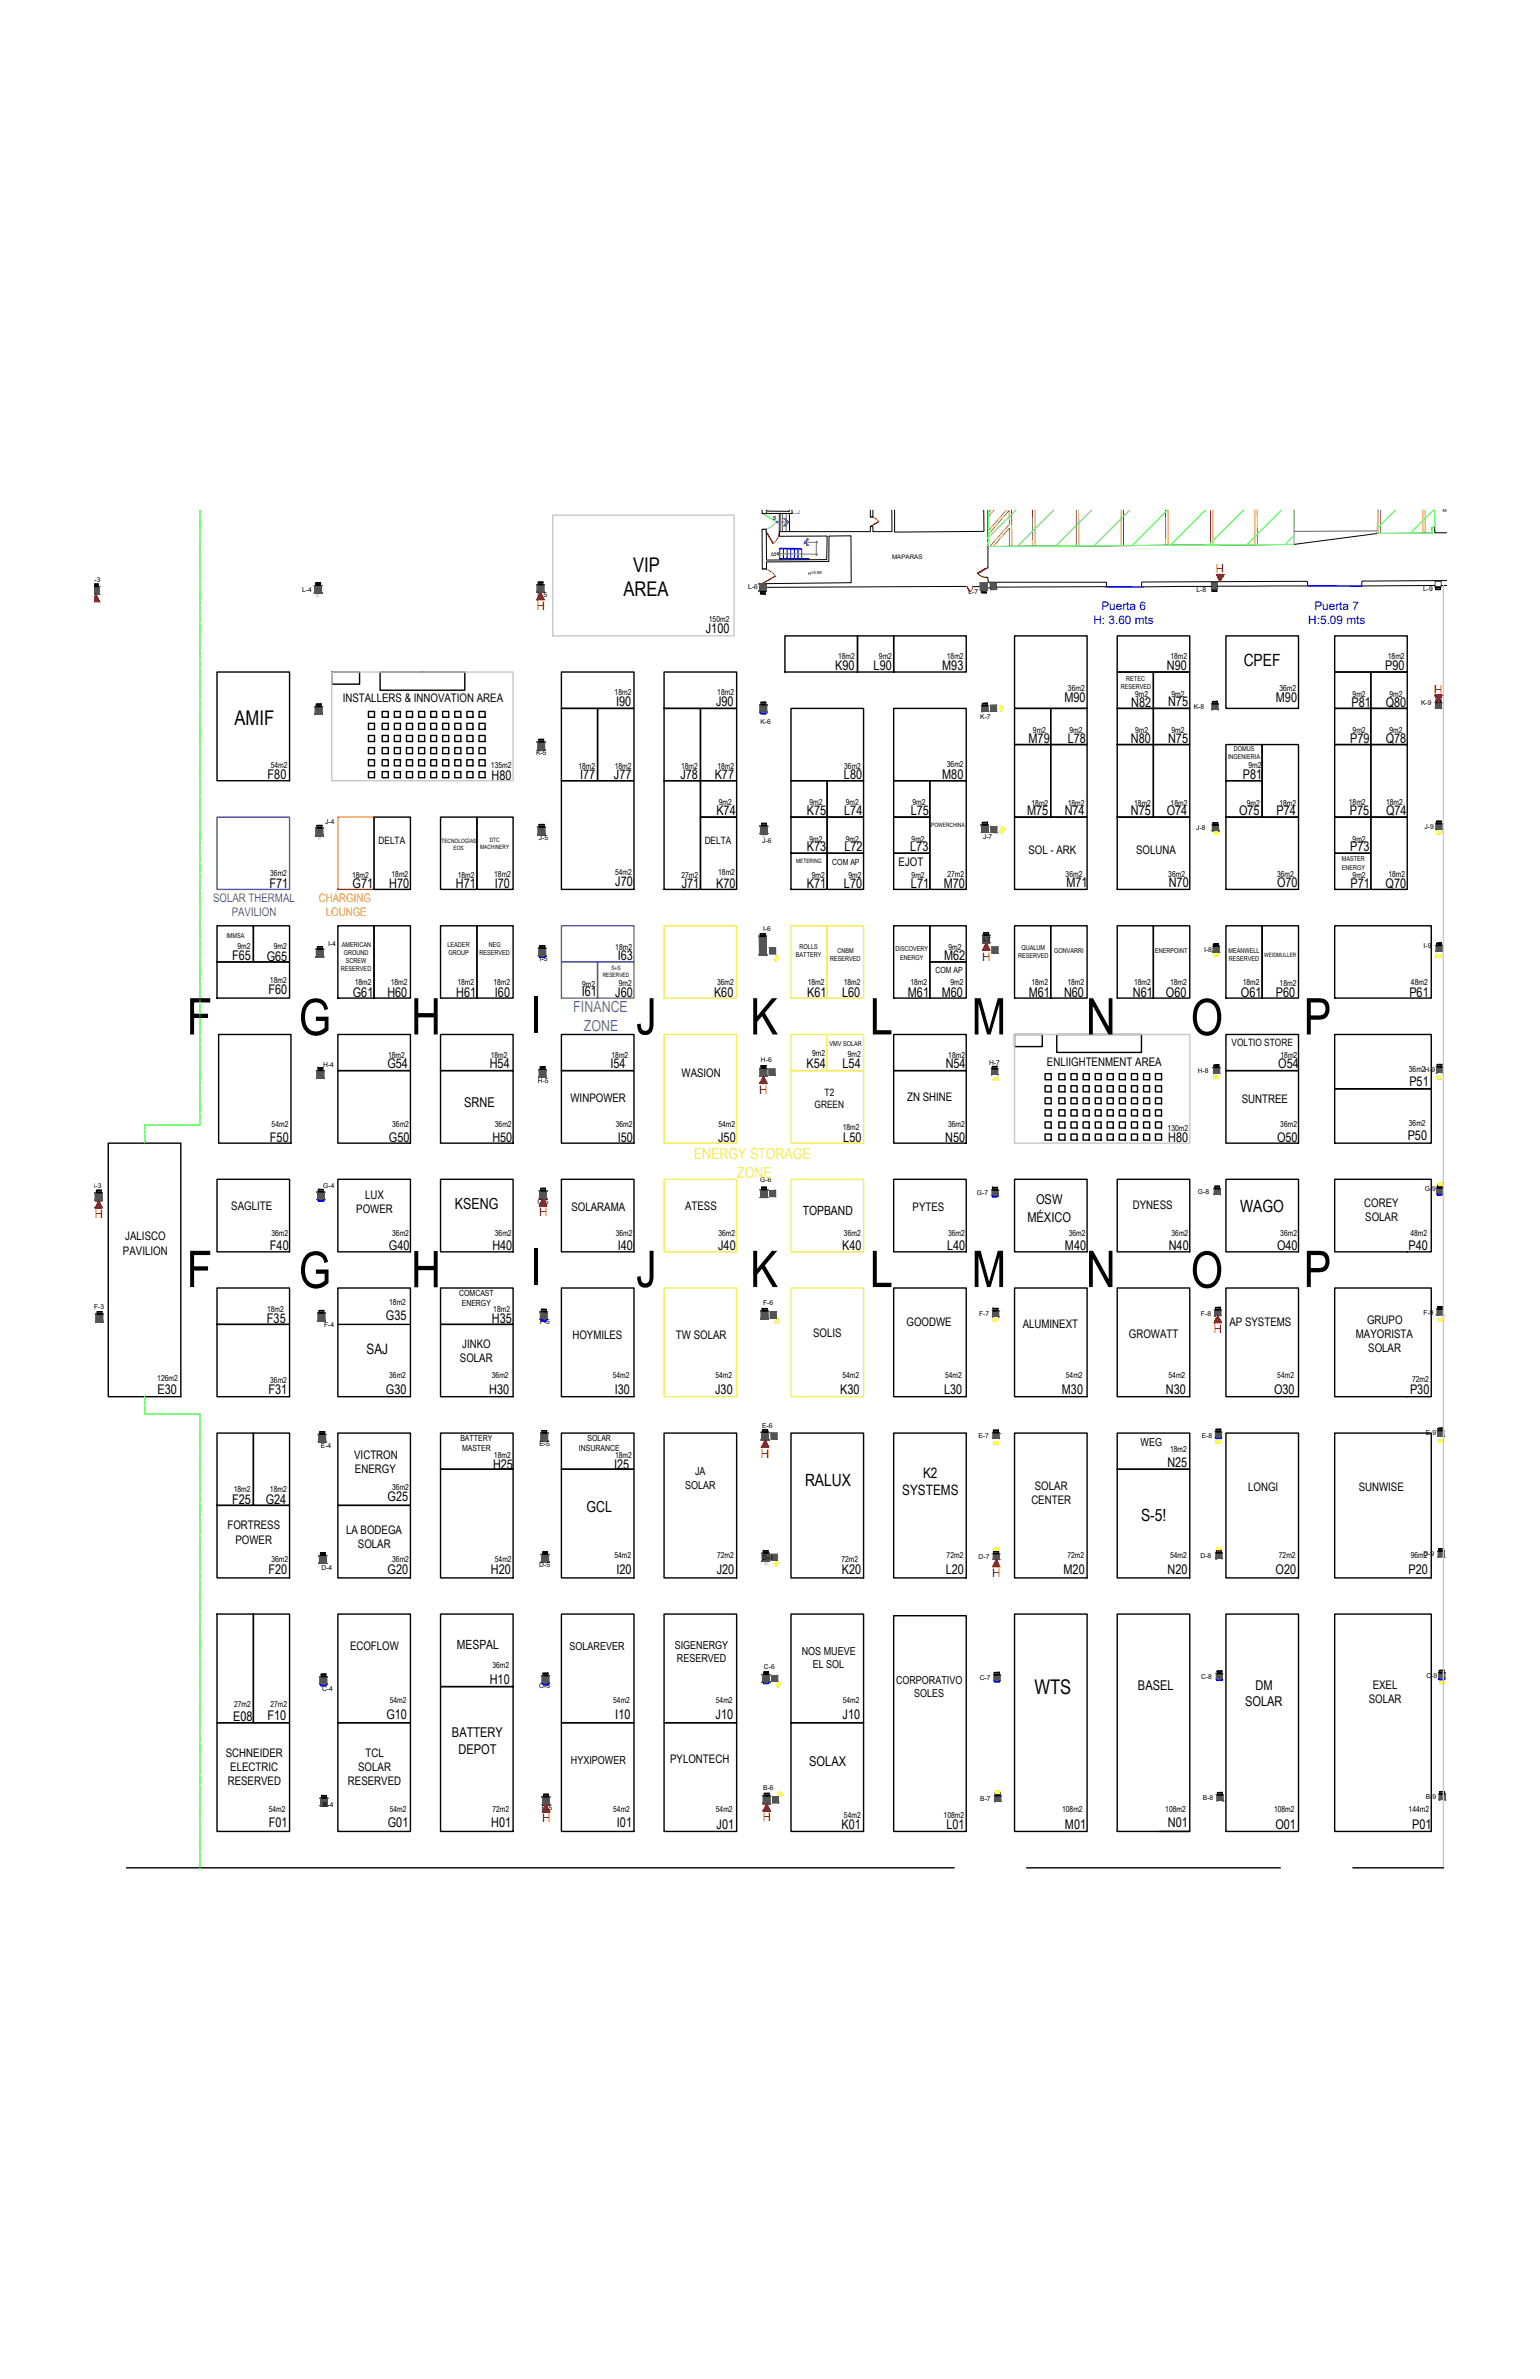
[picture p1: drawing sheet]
<svg xmlns="http://www.w3.org/2000/svg" width="279mm" height="432mm" viewBox="0 0 279 432" stroke-linecap="round" stroke-linejoin="round" font-family="sans-serif">
<defs><g id="words">
<g font-size="9.2">
<text x="33.9" y="187.8">F</text>
<text x="54.2" y="187.9">G</text>
<text x="74.6" y="187.8">H</text>
<text x="96.2" y="187.4">I</text>
<text x="115.4" y="187.8">J</text>
<text x="136.1" y="187.8">K</text>
<text x="157.8" y="187.8">L</text>
<text x="176.3" y="187.8">M</text>
<text x="197" y="187.8">N</text>
<text x="216" y="187.9">O</text>
<text x="236.5" y="187.8">P</text>
<text x="33.9" y="233.6">F</text>
<text x="54.2" y="233.8">G</text>
<text x="74.6" y="233.7">H</text>
<text x="96.2" y="233.2">I</text>
<text x="115.4" y="233.6">J</text>
<text x="136.1" y="233.6">K</text>
<text x="157.8" y="233.6">L</text>
<text x="176.3" y="233.6">M</text>
<text x="197" y="233.6">N</text>
<text x="216" y="233.7">O</text>
<text x="236.5" y="233.6">P</text>
</g>
<g font-size="3.7">
<text x="114.9" y="103.8">VIP</text>
<text x="113.1" y="108.2">AREA</text>
<text x="42.5" y="131.6">AMIF</text>
<text x="187.7" y="307.5">WTS</text>
</g>
<g font-size="3.1">
<text x="225.6" y="121">CPEF</text>
<text x="225" y="220">WAGO</text>
<text x="146" y="269.8">RALUX</text>
<text x="207" y="276.2">S-5!</text>
</g>
<g font-size="2.8" fill="#5e67af">
<text x="104" y="183.7">FINANCE</text>
<text x="105.9" y="187">ZONE</text>
</g>
<g font-size="2.8" fill="#f4ee51">
<text x="125.9" y="210.5">ENERGY STORAGE</text>
<text x="133.8" y="213.8">ZONE</text>
</g>
<g font-size="2.8">
<text x="82.5" y="219.5">KSENG</text>
<text x="106.4" y="274.4">GCL</text>
</g>
<g font-size="2.6">
<text x="66.5" y="245.7">SAJ</text>
<text x="167.5" y="268.2">K2</text>
<text x="163.7" y="271.4">SYSTEMS</text>
</g>
<g font-size="2.4">
<text x="128.1" y="114.9">J100</text>
<text x="151.5" y="121.6">K90</text>
<text x="158.5" y="121.6">L90</text>
<text x="170.9" y="121.6">M93</text>
<text x="211.7" y="121.6">N90</text>
<text x="251.3" y="121.6">P90</text>
<text x="111.8" y="128.2">I90</text>
<text x="129.9" y="128.2">J90</text>
<text x="193.1" y="127.4">M90</text>
<text x="205.2" y="128.3">N82</text>
<text x="211.9" y="128.2">N75</text>
<text x="231.5" y="127.4">M90</text>
<text x="245.2" y="128.2">P81</text>
<text x="251.4" y="128.2">Q80</text>
<text x="186.6" y="134.8">M79</text>
<text x="193.7" y="134.8">L78</text>
<text x="205.2" y="134.8">N80</text>
<text x="211.9" y="134.8">N75</text>
<text x="244.9" y="134.8">P79</text>
<text x="251.4" y="134.8">Q78</text>
<text x="48.6" y="141.4">F80</text>
<text x="89.2" y="141.5">H80</text>
<text x="105.2" y="141.4">I77</text>
<text x="111.4" y="141.4">J77</text>
<text x="123.4" y="141.4">J78</text>
<text x="129.7" y="141.4">K77</text>
<text x="153.1" y="141.4">L80</text>
<text x="170.9" y="141.3">M80</text>
<text x="225.5" y="141.4">P81</text>
<text x="130" y="148">K74</text>
<text x="146.4" y="148">K75</text>
<text x="153.2" y="148">L74</text>
<text x="165.2" y="148">L75</text>
<text x="186.4" y="148">M75</text>
<text x="193.2" y="148">N74</text>
<text x="205.2" y="148">N75</text>
<text x="211.7" y="148">O74</text>
<text x="224.8" y="148">O75</text>
<text x="231.6" y="148">P74</text>
<text x="244.9" y="147.9">P75</text>
<text x="251.5" y="147.9">Q74</text>
<text x="146.4" y="154.5">K73</text>
<text x="153.2" y="154.5">L72</text>
<text x="165.1" y="154.5">L73</text>
<text x="244.9" y="154.5">P73</text>
<text x="48.9" y="161.1">F71</text>
<text x="64" y="161.2">G71</text>
<text x="70.6" y="161.2">H70</text>
<text x="82.7" y="161.1">H71</text>
<text x="89.7" y="161.2">I70</text>
<text x="111.6" y="160.9">J70</text>
<text x="123.7" y="161.1">J71</text>
<text x="129.9" y="161.2">K70</text>
<text x="146.4" y="161.1">K71</text>
<text x="153.1" y="161.2">L70</text>
<text x="165.3" y="161.1">L71</text>
<text x="171.2" y="161.2">M70</text>
<text x="193.5" y="161">M71</text>
<text x="212" y="161">N70</text>
<text x="231.7" y="161.1">O70</text>
<text x="245" y="161.1">P71</text>
<text x="251.4" y="161.2">Q70</text>
<text x="42.1" y="174.3">F65</text>
<text x="48.4" y="174.3">G65</text>
<text x="112.1" y="174.3">I63</text>
<text x="171.3" y="174.3">M62</text>
<text x="48.7" y="180.5">F60</text>
<text x="64" y="180.9">G61</text>
<text x="70.3" y="180.9">H60</text>
<text x="82.8" y="180.9">H61</text>
<text x="89.8" y="180.9">I60</text>
<text x="105.5" y="180.9">I61</text>
<text x="111.6" y="180.9">J60</text>
<text x="129.5" y="180.9">K60</text>
<text x="146.4" y="180.9">K61</text>
<text x="152.8" y="180.9">L60</text>
<text x="164.7" y="180.9">M61</text>
<text x="170.9" y="180.9">M60</text>
<text x="186.6" y="180.9">M61</text>
<text x="193" y="180.9">N60</text>
<text x="205.5" y="180.9">N61</text>
<text x="211.5" y="180.9">O60</text>
<text x="225.1" y="180.9">O61</text>
<text x="231.5" y="180.9">P60</text>
<text x="255.7" y="180.9">P61</text>
<text x="70.3" y="193.9">G54</text>
<text x="88.9" y="193.9">H54</text>
<text x="110.7" y="193.9">I54</text>
<text x="146.3" y="193.8">K54</text>
<text x="152.9" y="193.9">L54</text>
<text x="171.6" y="193.9">N54</text>
<text x="231.9" y="193.9">O54</text>
<text x="255.7" y="197.1">P51</text>
<text x="84.2" y="200.9">SRNE</text>
<text x="49" y="207.2">F50</text>
<text x="70.6" y="207.2">G50</text>
<text x="89.3" y="207.2">H50</text>
<text x="112.1" y="207.2">I50</text>
<text x="130.3" y="207.2">J50</text>
<text x="153" y="207.2">L50</text>
<text x="171.5" y="207.2">N50</text>
<text x="212" y="207.3">H80</text>
<text x="231.7" y="207.2">O50</text>
<text x="255.4" y="206.9">P50</text>
<text x="186.4" y="221.8">MÉXICO</text>
<text x="188" y="218.5">OSW</text>
<text x="49" y="226.9">F40</text>
<text x="70.6" y="227">G40</text>
<text x="89.3" y="226.9">H40</text>
<text x="112.1" y="226.9">I40</text>
<text x="130.3" y="226.9">J40</text>
<text x="152.8" y="226.9">K40</text>
<text x="171.8" y="226.9">L40</text>
<text x="193.2" y="226.9">M40</text>
<text x="212" y="226.9">N40</text>
<text x="231.7" y="227">O40</text>
<text x="255.6" y="226.9">P40</text>
<text x="70" y="239.7">G35</text>
<text x="48.4" y="240.1">F35</text>
<text x="89.2" y="240.1">H35</text>
<text x="28.6" y="253">E30</text>
<text x="48.7" y="253">F31</text>
<text x="70" y="253">G30</text>
<text x="88.8" y="253">H30</text>
<text x="111.5" y="253">I30</text>
<text x="129.8" y="253">J30</text>
<text x="152.4" y="253">K30</text>
<text x="171.3" y="253">L30</text>
<text x="192.7" y="253">M30</text>
<text x="211.5" y="253">N30</text>
<text x="231.1" y="253">O30</text>
<text x="255.8" y="253">P30</text>
<text x="89.5" y="266.5">H25</text>
<text x="111.4" y="266.5">I25</text>
<text x="211.8" y="266.3">N25</text>
<text x="42.1" y="273">F25</text>
<text x="48.2" y="273">G24</text>
<text x="70.3" y="272.5">G25</text>
<text x="48.7" y="285.6">F20</text>
<text x="70.3" y="285.6">G20</text>
<text x="89.1" y="285.6">H20</text>
<text x="111.8" y="285.6">I20</text>
<text x="130" y="285.6">J20</text>
<text x="152.7" y="285.6">K20</text>
<text x="171.6" y="285.6">L20</text>
<text x="193" y="285.6">M20</text>
<text x="211.8" y="285.6">N20</text>
<text x="231.4" y="285.6">O20</text>
<text x="255.6" y="285.6">P20</text>
<text x="88.9" y="305.6">H10</text>
<text x="70.1" y="312">G10</text>
<text x="111.6" y="311.9">I10</text>
<text x="129.8" y="311.9">J10</text>
<text x="152.9" y="311.9">J10</text>
<text x="206.5" y="306.8">BASEL</text>
<text x="225.9" y="309.7">SOLAR</text>
<text x="227.8" y="306.8">DM</text>
<text x="42.3" y="312.4">E08</text>
<text x="48.5" y="312.2">F10</text>
<text x="82" y="315.4">BATTERY</text>
<text x="83.2" y="318.3">DEPOT</text>
<text x="146.8" y="320.6">SOLAX</text>
<text x="48.8" y="331.7">F01</text>
<text x="70.4" y="331.7">G01</text>
<text x="89.1" y="331.7">H01</text>
<text x="111.9" y="331.7">I01</text>
<text x="130" y="331.9">J01</text>
<text x="152.7" y="331.9">K01</text>
<text x="171.7" y="331.9">L01</text>
<text x="193.2" y="331.9">M01</text>
<text x="211.9" y="331.7">N01</text>
<text x="231.4" y="331.9">O01</text>
<text x="256.2" y="331.9">P01</text>
</g>
<g font-size="2.3">
<text x="145.6" y="220.4">TOPBAND</text>
<text x="82.9" y="299.4">MESPAL</text>
</g>
<g font-size="2.1" fill="#f00">
<text x="222.1" y="102.4" transform="rotate(180 222.1 102.4)">H</text>
<text x="97.3" y="110.7">H</text>
<text x="261.7" y="124.3" transform="rotate(180 261.7 124.3)">H</text>
<text x="178.2" y="174.3">H</text>
<text x="137.8" y="198.6">H</text>
<text x="17.1" y="221.1">H</text>
<text x="97.8" y="220.8">H</text>
<text x="220.2" y="242">H</text>
<text x="138" y="264.6">H</text>
<text x="180" y="286.2">H</text>
<text x="98.3" y="330.8">H</text>
<text x="138.3" y="330.6">H</text>
</g>
<g font-size="2.1" fill="#00f">
<text x="198.4" y="113.3">H: 3.60 mts</text>
<text x="199.8" y="110.7">Puerta 6</text>
<text x="237.4" y="113.2">H:5.09 mts</text>
<text x="238.5" y="110.7">Puerta 7</text>
</g>
<g font-size="2.1">
<text x="62.2" y="127.5">INSTALLERS &amp; INNOVATION AREA</text>
<text x="186.6" y="155">SOL - ARK</text>
<text x="206.1" y="155">SOLUNA</text>
<text x="163" y="157.1">EJOT</text>
<text x="123.7" y="195.5">WASION</text>
<text x="189.9" y="193.5">ENLIIGHTENMENT AREA</text>
<text x="103.5" y="200">WINPOWER</text>
<text x="164.6" y="199.8">ZN SHINE</text>
<text x="225.3" y="200.2">SUNTREE</text>
<text x="42" y="219.6">SAGLITE</text>
<text x="64.6" y="220.2">POWER</text>
<text x="66.3" y="217.6">LUX</text>
<text x="103.7" y="219.7">SOLARAMA</text>
<text x="124.3" y="219.6">ATESS</text>
<text x="165.6" y="219.8">PYTES</text>
<text x="205.5" y="219.4">DYNESS</text>
<text x="247.5" y="219">COREY</text>
<text x="247.7" y="221.6">SOLAR</text>
<text x="22.3" y="227.7">PAVILION</text>
<text x="22.7" y="225.1">JALISCO</text>
<text x="83.9" y="244.6">JINKO</text>
<text x="103.8" y="243">HOYMILES</text>
<text x="122.6" y="243">TW SOLAR</text>
<text x="147.5" y="242.6">SOLIS</text>
<text x="164.5" y="240.8">GOODWE</text>
<text x="185.5" y="241">ALUMINEXT</text>
<text x="204.8" y="242.8">GROWATT</text>
<text x="223.1" y="240.8">AP SYSTEMS</text>
<text x="246" y="242.8">MAYORISTA</text>
<text x="248" y="240.3">GRUPO</text>
<text x="248.2" y="245.4">SOLAR</text>
<text x="83.4" y="247.2">SOLAR</text>
<text x="64.3" y="264.8">VICTRON</text>
<text x="64.4" y="267.3">ENERGY</text>
<text x="187.1" y="273">CENTER</text>
<text x="187.7" y="270.4">SOLAR</text>
<text x="226.4" y="270.6">LONGI</text>
<text x="246.5" y="270.6">SUNWISE</text>
<text x="41.3" y="277.6">FORTRESS</text>
<text x="42.7" y="280.2">POWER</text>
<text x="62.8" y="278.4">LA BODEGA</text>
<text x="64.9" y="280.9">SOLAR</text>
<text x="63.5" y="299.6">ECOFLOW</text>
<text x="248.3" y="309.1">SOLAR</text>
<text x="249" y="306.5">EXEL</text>
<text x="41" y="318.9">SCHNEIDER</text>
<text x="41.8" y="321.5">ELECTRIC</text>
<text x="65" y="321.5">SOLAR</text>
<text x="66.3" y="318.9">TCL</text>
<text x="121.6" y="319.9">PYLONTECH</text>
<text x="41.3" y="324">RESERVED</text>
<text x="63.1" y="324">RESERVED</text>
</g>
<g font-size="2.1" fill="#2776bb">
<text x="38.7" y="163.6">SOLAR THERMAL</text>
<text x="42" y="166.2">PAVILION</text>
</g>
<g font-size="2.1" fill="#ff7f00">
<text x="57.8" y="163.6">CHARGING</text>
<text x="59.1" y="166.2">LOUNGE</text>
</g>
<g font-size="2">
<text x="206.9" y="262.4">WEG</text>
<text x="126.1" y="267.8">JA</text>
<text x="124.3" y="270.2">SOLAR</text>
<text x="103.3" y="299.5">SOLAREVER</text>
<text x="122.4" y="299.2">SIGENERGY</text>
<text x="122.8" y="301.6">RESERVED</text>
<text x="145.5" y="300.3">NOS MUEVE</text>
<text x="147.4" y="302.7">EL SOL</text>
<text x="162.6" y="305.6">CORPORATIVO</text>
<text x="165.9" y="308">SOLES</text>
<text x="103.6" y="320.2">HYXIPOWER</text>
</g>
<g font-size="1.8">
<text x="68.7" y="153.3">DELTA</text>
<text x="127.8" y="153.3">DELTA</text>
<text x="223.4" y="189.8">VOLTIO STORE</text>
<text x="147.8" y="201.1">GREEN</text>
<text x="149.6" y="198.9">T2</text>
</g>
<g font-size="1.5">
<text x="128.6" y="112.8">150m2</text>
<text x="152.1" y="119.5">18m2</text>
<text x="159.5" y="119.5">9m2</text>
<text x="171.8" y="119.5">18m2</text>
<text x="212.3" y="119.5">18m2</text>
<text x="251.8" y="119.5">18m2</text>
<text x="193.8" y="125.4">36m2</text>
<text x="232.1" y="125.4">36m2</text>
<text x="111.5" y="126.1">18m2</text>
<text x="130.1" y="126.1">18m2</text>
<text x="206" y="126.5">9m2</text>
<text x="212.6" y="126.4">9m2</text>
<text x="245.4" y="126.4">9m2</text>
<text x="252.1" y="126.4">9m2</text>
<text x="187.4" y="133">9m2</text>
<text x="194" y="133">9m2</text>
<text x="206" y="133.1">9m2</text>
<text x="212.6" y="133">9m2</text>
<text x="245.4" y="133">9m2</text>
<text x="252.1" y="133">9m2</text>
<text x="49.1" y="139.5">54m2</text>
<text x="89.1" y="139.5">135m2</text>
<text x="104.9" y="139.6">18m2</text>
<text x="111.5" y="139.6">18m2</text>
<text x="123.6" y="139.6">18m2</text>
<text x="130.2" y="139.6">18m2</text>
<text x="153.2" y="139.6">36m2</text>
<text x="171.8" y="139.2">36m2</text>
<text x="226.5" y="139.4">9m2</text>
<text x="130.4" y="146.1">9m2</text>
<text x="146.9" y="146.1">9m2</text>
<text x="153.5" y="146.1">9m2</text>
<text x="165.5" y="146.1">9m2</text>
<text x="187.2" y="146.2">18m2</text>
<text x="193.7" y="146.2">18m2</text>
<text x="205.8" y="146.2">18m2</text>
<text x="212.4" y="146.2">18m2</text>
<text x="226.2" y="146.2">9m2</text>
<text x="232.1" y="146.2">18m2</text>
<text x="244.7" y="146.1">18m2</text>
<text x="251.5" y="146.1">18m2</text>
<text x="146.9" y="152.8">9m2</text>
<text x="153.5" y="152.8">9m2</text>
<text x="165.4" y="152.8">9m2</text>
<text x="245.4" y="152.8">9m2</text>
<text x="49" y="159">36m2</text>
<text x="63.9" y="159.4">18m2</text>
<text x="71" y="159.2">18m2</text>
<text x="83.1" y="159.4">18m2</text>
<text x="89.7" y="159.2">18m2</text>
<text x="111.6" y="158.9">54m2</text>
<text x="123.6" y="159.4">27m2</text>
<text x="130.3" y="158.9">18m2</text>
<text x="147.3" y="159.4">9m2</text>
<text x="151" y="156.9">COM AP</text>
<text x="153.9" y="159.4">9m2</text>
<text x="165.4" y="159.4">9m2</text>
<text x="171.9" y="159.2">27m2</text>
<text x="193.3" y="159.2">36m2</text>
<text x="212" y="159.2">36m2</text>
<text x="231.7" y="159.2">36m2</text>
<text x="245.4" y="159.3">9m2</text>
<text x="251.9" y="159.2">18m2</text>
<text x="43.1" y="172.2">9m2</text>
<text x="49.7" y="172.2">9m2</text>
<text x="111.6" y="172.5">18m2</text>
<text x="172.1" y="172.5">9m2</text>
<text x="49" y="178.4">18m2</text>
<text x="64.3" y="178.8">18m2</text>
<text x="70.9" y="178.8">18m2</text>
<text x="83" y="178.8">18m2</text>
<text x="89.5" y="178.8">18m2</text>
<text x="105.6" y="179.1">9m2</text>
<text x="112.3" y="178.9">9m2</text>
<text x="130.1" y="178.8">36m2</text>
<text x="146.6" y="178.8">18m2</text>
<text x="153.1" y="178.8">18m2</text>
<text x="165.2" y="178.8">18m2</text>
<text x="169.7" y="176.7">COM AP</text>
<text x="172.4" y="178.8">9m2</text>
<text x="187.1" y="178.8">18m2</text>
<text x="193.7" y="178.8">18m2</text>
<text x="205.7" y="178.8">18m2</text>
<text x="212.3" y="178.8">18m2</text>
<text x="225.5" y="178.8">18m2</text>
<text x="232.2" y="179">18m2</text>
<text x="256" y="178.8">48m2</text>
<text x="147.4" y="191.7">9m2</text>
<text x="153.8" y="191.9">9m2</text>
<text x="70.4" y="192">18m2</text>
<text x="89" y="192">18m2</text>
<text x="111" y="192">18m2</text>
<text x="172" y="192">18m2</text>
<text x="232.3" y="192">18m2</text>
<text x="255.6" y="194.5">36m2</text>
<text x="49.3" y="204.6">54m2</text>
<text x="71.2" y="204.6">36m2</text>
<text x="89.8" y="204.6">36m2</text>
<text x="111.7" y="204.6">36m2</text>
<text x="130.3" y="204.6">54m2</text>
<text x="152.9" y="205.1">18m2</text>
<text x="172" y="204.6">36m2</text>
<text x="211.8" y="205.2">130m2</text>
<text x="232.3" y="204.6">36m2</text>
<text x="255.6" y="204.3">36m2</text>
<text x="49.2" y="224.3">36m2</text>
<text x="71.2" y="224.3">36m2</text>
<text x="89.8" y="224.3">36m2</text>
<text x="111.7" y="224.3">36m2</text>
<text x="130.3" y="224.3">36m2</text>
<text x="153.1" y="224.3">36m2</text>
<text x="172" y="224.3">36m2</text>
<text x="193.9" y="224.3">36m2</text>
<text x="212.6" y="224.3">36m2</text>
<text x="232.3" y="224.3">36m2</text>
<text x="255.9" y="224.3">48m2</text>
<text x="48.5" y="238.1">18m2</text>
<text x="70.6" y="236.9">18m2</text>
<text x="83.3" y="235.3">COMCAST</text>
<text x="83.8" y="237.1">ENERGY</text>
<text x="89.5" y="238.1">18m2</text>
<text x="28.5" y="250.7">126m2</text>
<text x="49" y="251.1">36m2</text>
<text x="70.6" y="250.2">36m2</text>
<text x="89.2" y="250.2">36m2</text>
<text x="111.2" y="250.2">54m2</text>
<text x="129.8" y="250.2">54m2</text>
<text x="152.8" y="250.2">54m2</text>
<text x="171.4" y="250.2">54m2</text>
<text x="193.4" y="250.2">54m2</text>
<text x="212" y="250.2">54m2</text>
<text x="231.7" y="250.2">54m2</text>
<text x="256.2" y="250.9">72m2</text>
<text x="83.5" y="261.5">BATTERY</text>
<text x="83.8" y="263.4">MASTER</text>
<text x="105" y="263.4">INSURANCE</text>
<text x="106.6" y="261.5">SOLAR</text>
<text x="212.3" y="263.5">18m2</text>
<text x="89.6" y="264.7">18m2</text>
<text x="111.6" y="264.7">18m2</text>
<text x="42.4" y="270.9">18m2</text>
<text x="49" y="270.9">18m2</text>
<text x="71.2" y="270.4">36m2</text>
<text x="49.2" y="283.5">36m2</text>
<text x="71.2" y="283.5">36m2</text>
<text x="89.8" y="283.5">54m2</text>
<text x="111.5" y="282.8">54m2</text>
<text x="130.1" y="282.8">72m2</text>
<text x="152.7" y="283.5">72m2</text>
<text x="171.7" y="282.8">72m2</text>
<text x="193.7" y="282.8">72m2</text>
<text x="212.3" y="282.8">54m2</text>
<text x="232" y="282.8">72m2</text>
<text x="255.9" y="282.8">96m2</text>
<text x="89.3" y="302.8">36m2</text>
<text x="42.5" y="309.8">27m2</text>
<text x="49.1" y="309.8">27m2</text>
<text x="70.7" y="309.1">54m2</text>
<text x="111.3" y="309.1">54m2</text>
<text x="129.9" y="309.1">54m2</text>
<text x="152.9" y="309.1">54m2</text>
<text x="48.8" y="328.9">54m2</text>
<text x="70.7" y="328.9">54m2</text>
<text x="89.3" y="328.9">72m2</text>
<text x="111.3" y="328.9">54m2</text>
<text x="129.9" y="328.9">54m2</text>
<text x="153.1" y="329.9">54m2</text>
<text x="171.2" y="329.9">108m2</text>
<text x="192.7" y="328.9">108m2</text>
<text x="211.4" y="328.9">108m2</text>
<text x="231.1" y="328.9">108m2</text>
<text x="255.6" y="328.9">144m2</text>
</g>
<g font-size="1.2">
<text x="140.9" y="93.7" transform="rotate(180 140.9 93.7)">s</text>
<text x="140" y="100.2" transform="rotate(90 140 100.2)">S</text>
<text x="16.5" y="105.6">L-3</text>
<text x="54.8" y="107.4">L-4</text>
<text x="135.8" y="106.9">L-6</text>
<text x="175.7" y="107.9">L-7</text>
<text x="217.1" y="107.5">L-8</text>
<text x="258.2" y="107.2">L-9</text>
<text x="97.5" y="108.4">L-5</text>
<text x="203.3" y="125">RESERVED</text>
<text x="204.3" y="123.5">RETEC</text>
<text x="138" y="131.3">K-6</text>
<text x="177.8" y="130.5">K-7</text>
<text x="216.6" y="128.7">K-8</text>
<text x="257.8" y="127.9">K-9</text>
<text x="97.3" y="137">K-5</text>
<text x="222.8" y="137.9">INGENIERIA</text>
<text x="223.9" y="136.4">DOMUS</text>
<text x="59" y="149.6">J-4</text>
<text x="97.7" y="152.4">J-5</text>
<text x="138.3" y="153.1">J-6</text>
<text x="178.4" y="152.3">J-7</text>
<text x="217" y="150.7">J-8</text>
<text x="258.4" y="150.5">J-9</text>
<text x="243.4" y="157.8">ENERGY</text>
<text x="243.5" y="156.4">MASTER</text>
<text x="41.1" y="170.2">IMMSA</text>
<text x="59.5" y="171.8">I-4</text>
<text x="62" y="171.9">AMERICAN</text>
<text x="62.4" y="173.4">GROUND</text>
<text x="81.2" y="171.8">LEADER</text>
<text x="81.4" y="173.3">GROUP</text>
<text x="87" y="173.3">RESERVED</text>
<text x="88.7" y="171.8">NEG</text>
<text x="138.4" y="169.1">I-6</text>
<text x="144.4" y="173.7">BATTERY</text>
<text x="145.1" y="172.3">ROLLS</text>
<text x="151.9" y="172.9">CNBM</text>
<text x="162.5" y="172.7">DISCOVERY</text>
<text x="178.4" y="170.9">I-7</text>
<text x="184.7" y="173.9">RESERVED</text>
<text x="185.3" y="172.4">QUALUM</text>
<text x="191.3" y="172.9">GONVARRI</text>
<text x="209.6" y="172.9">ENERPOINT</text>
<text x="218.4" y="172.7">I-8</text>
<text x="222.9" y="172.9">MEANWELL</text>
<text x="258.3" y="172">I-9</text>
<text x="61.8" y="176.3">RESERVED</text>
<text x="62.7" y="174.8">SCREW</text>
<text x="97.9" y="174.5">I-5</text>
<text x="150.6" y="174.4">RESERVED</text>
<text x="163.3" y="174.2">ENERGY</text>
<text x="222.9" y="174.4">RESERVED</text>
<text x="150.5" y="189.9">VMV SOLAR</text>
<text x="58.6" y="193.7">H-4</text>
<text x="97.6" y="196.5">H-5</text>
<text x="138" y="192.7">H-6</text>
<text x="179.5" y="193.4">H-7</text>
<text x="217.3" y="194.8">H-8</text>
<text x="258.4" y="194.7">H-9</text>
<text x="16.4" y="215.6">G-3</text>
<text x="58.6" y="215.7">G-4</text>
<text x="137.9" y="214.6" transform="rotate(-1 137.9 214.6)">G-6</text>
<text x="97.5" y="218.5">G-5</text>
<text x="177.2" y="216.9">G-7</text>
<text x="217.3" y="216.8">G-8</text>
<text x="258.5" y="216.3">G-9</text>
<text x="17.1" y="237.7" transform="rotate(-1 17.1 237.7)">F-3</text>
<text x="138.4" y="236.8">F-6</text>
<text x="177.6" y="238.9">F-7</text>
<text x="217.9" y="238.8">F-8</text>
<text x="258.3" y="238.6">F-9</text>
<text x="58.8" y="240.9">F-4</text>
<text x="98" y="240.4">F-5</text>
<text x="58.2" y="262.9">E-4</text>
<text x="97.9" y="262.4">E-5</text>
<text x="138.3" y="259.2">E-6</text>
<text x="177.5" y="261.1">E-7</text>
<text x="218" y="260.9">E-8</text>
<text x="258.7" y="260.5">E-9</text>
<text x="58.3" y="284.9">D-4</text>
<text x="97.8" y="284.5">D-5</text>
<text x="138.3" y="283.1">D-6</text>
<text x="177.5" y="283">D-7</text>
<text x="217.8" y="282.8">D-8</text>
<text x="258.2" y="282.5">D-9</text>
<text x="138.6" y="303">C-6</text>
<text x="177.8" y="305">C-7</text>
<text x="217.9" y="304.7">C-8</text>
<text x="258.8" y="304.5">C-9</text>
<text x="58.4" y="307">C-4</text>
<text x="97.8" y="306.4">C-5</text>
<text x="58.6" y="328.1">B-4</text>
<text x="98.3" y="328.5">B-5</text>
<text x="138.5" y="324.8">B-6</text>
<text x="177.8" y="326.9">B-7</text>
<text x="218.2" y="326.7">B-8</text>
<text x="258.7" y="326.5">B-9</text>
</g>
<g font-size="1.1">
<text x="161.8" y="101.5">MAPARAS</text>
<text x="80.1" y="152.9">TECNOLOGÍAS</text>
<text x="82.3" y="154.2">EOS</text>
<text x="87.1" y="154">MACHINERY</text>
<text x="88.9" y="152.8">DTC</text>
<text x="169" y="150.1">POWERCHINA</text>
<text x="144.4" y="156.6">METERING</text>
<text x="229.4" y="173.7">WEIDMULLER</text>
<text x="109.3" y="177.3">RESERVED</text>
<text x="110.9" y="176">S+S</text>
</g>
<g font-size=".8">
<text x="261.8" y="92.9">MONTACARGAS</text>
<text x="146.6" y="104.3" transform="rotate(-1 146.6 104.3)">H=3.69</text>
</g>
</g></defs>
<!-- layer: COLUMNAS METALICAS -->
<g fill="none" stroke="#545454" stroke-width=".18">
<path d="M17.1 106.5h1h-1M17.1 106.5h.9h-.9M17.1 107.8h.9h-.9M17.1 106.5h1M17.1 106.5h.9M17.1 107.9h1M18 107.8h.1M18 106.5v1.3M18.1 106.5h-.1M18.1 106.5h.1M57 106.3h.1M57 107.7h.1"/>
<path d="M57 107.6h.1M57 106.3l.1 .1M57.1 106.4h.1M57.1 106.3h1.3M57.1 107.7h1.3M57.1 107.6h.1M57.1 106.4v1.2M58.3 106.3v.1M58.3 106.4l.1 1.2M58.4 107.6h.1M58.4 106.3h-.1M58.4 106.3h.1"/>
<path d="M58.4 107.7h.1M58.4 107.6v.1M97.4 107.5h.1M97.4 106.1h.1M97.4 106.2h.1M97.4 107.4h.1M97.4 106.1h1.3M97.4 107.5h1.3M97.5 106.2v1.3M98.7 106.2h-.1M98.7 106.2v1.3M98.7 107.4h.1"/>
<path d="M98.7 106.2h.1M98.7 106.1v.1M98.7 106.1h.1M98.7 107.4v.1M98.7 107.5h.1M137.7 107.3h.1M137.7 107.2v.1M137.7 105.9h.1M137.7 107.2h.1M137.7 105.9v.1M137.7 106h.1M137.8 105.9h1.3"/>
<path d="M137.8 107.3h1.3M137.8 107.2h-.1M137.8 106h.1M137.8 106v1.2M139 106h.1M139 106v1.2M139 105.9v.1M139 105.9h.1M139.1 105.9h-.1M139.1 107.2h.1M139.1 107.2v.1M139.1 107.3h.1"/>
<path d="M177.8 105.8h1.3v1.3h-1.3zM179.7 105.9h1.1v1.1h-1.1zM219.8 105.8l1.1-.1v1.2h-1.1zM260.3 105.5l.1 1.1h1M260.4 105.6l1.1-.1v1.1M261.4 106.5v.1M57.1 129.7h.1M57.1 128.3h.1M57.1 129.6v.1M57.1 128.2v.1M57.1 128.2h.1M57.1 129.6h.1"/>
<path d="M57.2 128.3h1.3M57.2 129.7h1.3M57.2 129.6h-.1M57.2 128.3v1.3M58.4 128.4l.1 1.2M58.4 129.6h.1M58.4 128.3h.1M58.5 129.6h.1M58.5 129.6v.1M58.5 129.7h.1M58.5 128.3h-.1M58.5 128.3h.1"/>
<path d="M97.5 134.6h.1M97.5 134.7h.1M97.5 136.1h.1M97.5 136v.1M97.5 136h.1M97.5 134.7h1.3M97.5 136.1h1.3M97.6 134.8v1.2M98.8 134.8h.1M98.8 136h.1M98.8 136v.1M98.8 136.1h.1"/>
<path d="M98.8 134.8v1.2M98.8 134.7v.1M98.8 134.7h.1M137.8 127.9h.1M137.8 129.3h.1M137.8 129.2v.1M137.8 129.2h.1M137.8 128h.1M137.8 127.9h1.3M137.8 129.3h1.3M137.9 128v1.3M139.1 128h.1"/>
<path d="M139.1 128v1.3M139.1 129.2h.1M139.1 129.2v.1M139.1 127.9v.1M139.1 127.9h.1M139.1 129.3h.1M178.2 128.1l-.1 1h1.1M178.2 129.1h.1M179.2 129.1h.1M179.2 128.1l-1 .1M179.2 128v.1M179.2 128.1l.1 1"/>
<path d="M179.7 128h1.1v1.1h-1.1zM219.9 128.8h.1M220.9 128.7l.1 .1M220.9 127.8l-1-.1v1.1l1-.1M221 127.7h-.1M221 127.7v1.1M260.4 127.5v1.1M260.4 128.5h.1M260.5 128.5h1M261.5 127.5l-1 .1M261.5 127.5v1M57.2 150.3h.1"/>
<path d="M57.2 151.6h.1M57.2 151.7h.1M57.3 151.6h-.1M57.3 150.3h.1M57.3 151.6h.1M57.3 150.3h1.3M57.3 151.7h1.3M57.3 150.3v1.3M58.6 151.6h.1M58.6 150.3v1.3M58.6 150.3h.1M97.5 150.1h.1"/>
<path d="M97.5 151.5h.1M97.5 151.4v.1M97.5 151.4h.1M97.5 150.1l.1 .1M97.6 150.2h.1M97.6 150.1h1.3M97.6 151.5h1.3M97.6 151.4h.1M97.6 150.2v1.2M98.9 151.4h.1M98.9 151.5h.1M98.9 150.1v1.3"/>
<path d="M98.9 150.1h.1M137.9 149.9h.1M137.9 150h.1M137.9 149.9h1.4M137.9 151.3h1.4M137.9 151.3h.1M137.9 151.2v.1M138 151.2h-.1M138 150v1.3M138 151.2h.1M139.2 150v1.2M139.2 151.2h.1"/>
<path d="M139.2 150h.1M139.2 151.2v.1M139.2 151.3h.1M139.3 150h-.1M139.3 149.9v.1M139.3 149.9h.1M178 149.7h1.4M178.1 149.8v1.3M178.1 151.1h1.3M178.1 151l-.1 .1M179.3 151v.1M179.4 149.7l-.1 1.3"/>
<path d="M179.7 150h1.1v1.1h-1zM220 149.8v1h1M220 149.8h1M221 150.8h.1M221.1 149.7h-.1M221.1 149.7v1.1M260.5 149.5h.1M260.5 149.5v1.1l1.1-.1M260.6 149.5h.9M261.6 149.5h-.1M261.6 149.5v1h-.1M57.3 172.3h.1"/>
<path d="M57.4 172.3v.1M57.4 173.6v.1M57.4 173.7h1.3M57.4 172.3h1.3M57.4 173.7h.1M57.4 173.6h.1M57.4 172.4v1.2M58.6 172.4l.1 1.2M58.6 173.6h.1M58.7 172.3l-.1 .1M58.7 173.6h.1M58.7 173.7h.1"/>
<path d="M58.7 173.6v.1M58.7 172.3h.1M97.7 173.5h.1M97.7 172.1h.1M97.7 172.1v.1M97.7 173.4h.1M97.7 172.2h.1M97.7 172.1h1.4M97.7 173.5h1.4M97.7 172.2v1.3M99 173.4h.1M99 172.2v1.3"/>
<path d="M99 173.5h.1M99 172.2h.1M99 172.1v.1M99 172.1h.1M137.7 169.9l.1 3.4h1.3v-.1M137.7 169.9h1.4M139 169.9v.1M139 170l.1 3.2M139.6 172h1.1v1.1h-1.1zM178.2 169.7l.1 1.4M178.3 169.8h1.3M178.3 171.1h1.3"/>
<path d="M178.3 171l-.1 .1M179.5 171v.1M179.6 169.7l-.1 1.3M180 171.9h1.1v1.1h-1.1zM220 171.8h.1M220.1 171.8v1h1.1v-1M220.1 171.8h1M221.1 171.7v.1M260.6 171.6h.1M260.6 171.6v1.1M260.6 172.6h.1M260.6 172.6h1"/>
<path d="M261.6 172.6h.1M261.6 171.6l.1 1M261.6 171.6l-1 .1M57.4 194.3h.1M57.4 194.3v.1M57.4 194.4h.1M57.4 194.3h1.4M57.4 195.7h.1M57.4 195.6v.1M57.5 195.6h.1M57.5 194.4h.1M57.5 194.4v1.2"/>
<path d="M57.5 195.7h1.3M58.7 195.6h.1M58.7 194.4h.1M58.8 195.6h.1M58.8 195.6v.1M58.8 195.7h.1M58.8 194.4v1.2M58.8 194.3l-.1 .1M58.8 194.3h.1M97.7 194.1l.1 .1M97.8 195.5h-.1M97.8 194.2h.1"/>
<path d="M97.8 194.1h.1M97.8 195.5h.1M97.8 195.4v.1M97.8 195.5h1.3M97.8 194.1h1.3M97.8 195.4h.1M97.8 194.2v1.3M99 194.2h.1M99.1 194.2v1.2M99.1 195.4h.1M99.1 194.2h-.1M99.1 195.4v.1"/>
<path d="M99.1 195.5h.1M99.1 194.1v.1M99.1 194.1h.1M137.8 193.9h.1M137.8 195.3h.1M137.8 194h.1M137.8 193.9h1.4M137.8 195.3h1.4M137.9 194v1.3M139.1 194v1.3M139.1 195.3h.1M139.1 194h.1"/>
<path d="M139.2 194h-.1M139.2 193.9v.1M139.2 193.9h.1M139.5 194.1l1.1-.1v1.2h-1.1zM179.9 195h.1M181 194h-1.1v1M181 195h-1M181 193.9l-.1 .1M181 194v1h-.1M220.1 193.7l.1 .1M220.1 193.8l.1 1h1M221.2 194.7v.1"/>
<path d="M221.2 193.8h-1M221.2 193.7v.1M221.3 193.7v1.1M260.6 193.6l1.1 .1M260.6 193.6v1.1h1.1M261.7 193.6h.1M261.7 193.6v1.1M17.2 216.5h.1M17.2 216.6h.1M17.2 216.5h1.4M17.2 217.9h1.4M17.2 217.9h.1"/>
<path d="M17.3 217.8h-.1M17.3 217.8h.1M17.3 216.6v1.3M18.5 216.6v1.2M18.5 217.8h.1M18.5 216.6h.1M18.5 217.9h.1M18.6 216.5l-.1 .1M18.6 216.5h.1M57.5 216.4h.1M57.5 216.3l1.4 .1M57.5 217.7h.1"/>
<path d="M57.5 216.3h.1M57.6 216.4h.1M57.6 217.7h1.3M57.6 217.7h.1M57.6 216.4v1.3M58.8 216.4h.1M58.8 216.4l.1 1.3M58.9 216.4h-.1M58.9 217.7h.1M58.9 216.4h.1M58.9 216.3v.1M97.8 216.1v.1"/>
<path d="M97.8 216.2h.1M97.8 217.6h.1M97.8 216.1h.1M97.8 217.5h.1M97.9 217.5h-.1M97.9 217.5h.1M97.9 216.2h.1M97.9 216.2h1.3M97.9 217.6h1.3M97.9 216.2v1.3M99.1 216.3v1.2M99.1 217.5h.1"/>
<path d="M99.2 216.2h-.1M99.2 217.5h.1M99.2 217.6h.1M99.2 217.5v.1M99.2 216.2h.1M99.2 216.1v.1M99.2 216.1h.1M137.9 217.3h.1M137.9 216h.1M138 217.3h-.1M138 216h.1M138 216h1.3"/>
<path d="M138 217.4h1.3M138 217.3h.1M138 216v1.3M139.2 216h.1M139.2 216l.1 1.3M139.3 217.3h.1M139.3 216h-.1M139.3 216h.1M139.6 216.1l1.1-.1v1.2h-1zM180 216h.1M180 217h.1M180 216v1"/>
<path d="M180 216h1M181 217h.1M181.1 215.9l-.1 .1M181.1 217h-1.1M181.1 216v1M221.4 215.7h-.1M221.4 215.7v1.1h-1.1v-1.1l1 .1M260.6 215.6l.1 .1M260.7 215.6v1.1l1-.1M260.7 215.7h1M261.8 215.6h-.1M261.8 215.6v1.1l-.1-.1"/>
<path d="M17.3 238.6h.1M17.3 238.5h.1M17.4 238.5l1.3 .1M17.4 239.9h.1M17.4 239.9l1.3 .1M17.4 239.8v.1M17.4 238.6h.1M17.4 239.8h.1M17.4 238.6v1.3M18.7 239.9h.1M18.7 238.6v1.3M18.7 238.6h.1"/>
<path d="M18.7 238.5v.1M18.7 238.5h.1M57.6 238.3h.1M57.6 239.7h.1M57.6 238.4h.1M57.7 238.4h.1M57.7 238.4h1.3M57.7 239.7h1.3M57.7 239.7h.1M57.7 238.4v1.3M58.9 238.4l.1 1.3M58.9 239.7h.1"/>
<path d="M59 239.7h.1M59 238.3l-.1 .1M59 238.3h.1M98 239.5h.1M98 238.1h.1M98 238.1v.1M98 238.2h.1M98 239.4h.1M98 238.1h1.3M98 239.5h1.3M98 238.2v1.3M99.2 238.2h.1"/>
<path d="M99.3 238.2v1.2M99.3 238.2h-.1M99.3 238.1v.1M99.3 239.4h.1M99.3 238.1h.1M99.3 239.4v.1M99.3 239.5h.1M138 238h.1M138 238l.1 .1M138 238h1.4M138 239.4h1.4M138 239.3h.1"/>
<path d="M138.1 239.3h-.1M138.1 239.3h.1M138.1 238.1v1.2M139.3 238.1l.1 1.2M139.3 238v.1M139.4 239.3h.1M139.4 239.4h.1M139.4 238h-.1M139.4 238h.1M139.7 238.1h1.1v1.1h-1.1zM180 237.9l.1 1.1 1-.1M181.1 237.9l-1 .1"/>
<path d="M181.1 237.9h.1M181.2 237.9v1.1l-.1-.1M220.4 237.7v.1M220.4 237.8v1h1M221.4 237.8l.1 1-.1-.1M221.4 237.8h-1M260.8 237.7l-.1 1 1.1-.1M260.8 237.7h1M261.7 238.6l.1 .1M261.8 237.6h.1M261.8 237.6l.1 1.1M138.1 260h.1"/>
<path d="M138.1 259.9h.1M138.1 260h1.4M139.5 260h.1M181.2 260h-.1M220.5 259.9h.1M220.5 259.9v1h1.1M221.6 259.8l-1 .1M221.6 259.9v1h-.1M260.8 259.6l.1 .1M260.8 259.6l.1 1.1h1M261.9 259.7h-1M261.9 259.6h-.1"/>
<path d="M261.9 259.6v1.1h-.1M57.7 261.7h.1M57.7 260.3h.1M57.7 260.4h.1M57.8 261.7h-.1M57.8 260.4h.1M57.8 261.6v.1M57.8 260.4h1.3M57.8 261.8h1.3M57.8 261.6h.1M57.8 260.4v1.3M59.1 260.4v1.3"/>
<path d="M59.1 261.6v.1M59.1 260.4h.1M59.1 261.7h.1M59.1 260.3v.1M59.1 260.3h.1M98 260.1v.1M98 261.5h.1M98 260.2h.1M98 260.1h.1M98.1 261.5h-.1M98.1 261.4h.1M98.1 260.2h.1"/>
<path d="M98.1 260.1l1.3 .1M98.1 261.5h1.3M98.1 260.2v1.3M99.4 261.4v.1M99.4 261.5h.1M99.4 260.2v1.2M99.4 260.2h.1M99.4 260.1v.1M99.4 260.1h.1M138.1 261.4h.1M138.1 261.3h.1M138.1 261.4h1.4"/>
<path d="M138.2 260h.1M138.2 260l-.1 1.3M139.4 260.1v1.2M139.4 260.1h.1M139.4 261.3h.1M139.4 261.4h.1M139.5 260l-.1 .1M139.9 260.1h1.1v1.1h-1.1zM180.2 260.1v1M180.2 261h.1M180.2 261h1M180.2 260.1h1"/>
<path d="M181.1 261l.1 .1M181.2 260l.1 1.1M57.9 282.4h.1M57.9 282.3h.1M57.9 282.3h1.4M57.9 283.7h.1M57.9 283.7h1.4M58 283.7h-.1M58 282.4v1.3M58 283.7h.1M59.2 283.7h.1M59.2 282.4v1.2"/>
<path d="M59.2 282.4h.1M59.3 282.3l-.1 .1M59.3 282.3h.1M98.2 282.1v.1M98.2 282.1h.1M98.2 282.1l1.4 .1M98.2 282.2h.1M98.2 283.5h.1M98.2 283.6h1.4M98.3 282.2v1.3M98.3 283.4h.1M99.5 283.4v.1"/>
<path d="M99.5 282.2h.1M99.5 283.5h.1M99.5 282.2v1.2M99.6 282.1l-.1 .1M99.6 282.1h.1M138.2 283.3h.1M138.2 281.9h.1M138.2 282h.1M138.3 283.3h-.1M138.3 282h.1M138.3 282h1.3M138.3 283.4h1.3"/>
<path d="M138.3 283.3h.1M138.3 282v1.3M139.5 283.3h.1M139.6 282v1.3M139.6 283.3h.1M139.6 282h.1M139.9 282.1h1.1v1.1h-1.1zM180.2 282h.1M180.2 283.1h.1M180.2 282v1.1M180.3 282h.9M181.3 282h-.1"/>
<path d="M181.3 282v1.1M181.3 283.1h-1M220.6 281.8v.1M220.6 282.9h.1M220.6 281.8v1.1M220.6 281.9l1.1-.1v1.1l-.1-.1M221.7 282.8l-1.1 .1M260.9 281.5v.1M260.9 281.5v1.1l1.1-.1M262 281.5l-1 .1M262 281.5v1.1v-.1M58 304.3h.1"/>
<path d="M58 304.4h.1M58 304.3h1.4M58 305.7h1.4M58 305.7h.1M58 304.4v1.3M59.3 304.4v1.3M59.3 305.7h.1M59.3 304.4h.1M98.3 305.5h.1M98.3 304.1v.1M98.3 304.1h.1M98.3 304.2h.1"/>
<path d="M98.3 304.1l1.4 .1M98.3 305.6h1.4M98.3 304.2v1.3M99.6 305.5h.1M99.6 304.2v1.3M99.6 304.2h.1M138.3 304h.1M138.3 303.9h.1M138.3 303.9l1.4 .1M138.3 305.3h.1M138.3 305.3l1.4 .1M138.3 304v1.3"/>
<path d="M138.3 305.2h.1M139.6 305.2v.1M139.6 304h.1M139.6 305.3h.1M139.6 304v1.3M139.7 303.9l-.1 .1M140 304.1h1.1v1.1h-1.1zM180.3 304v1.1M180.3 305h.1M180.4 305h1M181.3 305h.1M181.4 304l-1 .1"/>
<path d="M181.4 304v1M220.6 303.8h.1M220.7 303.8v1h1M220.7 303.8h1M221.7 303.7v.1M221.8 303.8v1h-.1M261 303.6h.1M261 303.6v1.1l1.1-.1M261.1 303.7l1-.1v1M262 304.6h.1M58.1 327.7h.1M58.1 326.4h.1"/>
<path d="M58.1 326.4h1.4M58.1 327.8h1.3M58.2 326.4v1.3M59.4 326.4h.1M59.4 326.4v1.3M59.4 327.7h.1M98.3 326.2h.1M98.3 326.1v.1M98.4 326.2h.1M98.4 326.2h1.3M98.4 327.5h.1M98.4 326.2v1.3"/>
<path d="M98.4 327.5h1.3M99.7 326.2v1.3M99.7 327.5h.1M99.7 326.2h.1M99.7 326.1h.1M138.4 327.3h.1M138.4 326h.1M138.4 325.9h.1M138.4 326h1.4M138.4 327.4h1.4M138.5 326v1.3M139.7 326v1.3"/>
<path d="M139.7 327.3h.1M139.7 326h.1M139.7 327.4h.1M139.8 326h-.1M139.8 326h.1M139.8 325.9v.1M139.8 325.9h.1M140.2 326.2l1-.1 .1 1.1h-1.1zM180.4 325.9h.1M180.5 327h.1M180.5 325.9v1.1M180.5 326l1.1-.1v1.1l-.1-.1"/>
<path d="M180.5 327h1M220.8 325.8v1h1M221.8 326.8h.1M221.8 325.8l-.9 .1M221.9 325.7l-.1 .1M221.9 325.8v1M261.1 325.6h.1M261.1 325.6v1.1l1.1-.1M262.1 325.6l-.9 .1M262.2 325.6h-.1M262.2 325.6v1.1l-.1-.1"/>
</g>
<g fill="#545454" stroke="#545454" stroke-width=".18">
<path d="M260.4 128.5h1.1z"/>
<path d="M261 149.5h.6z"/>
<path d="M260.5 150.5h1.1z"/>
<path d="M261.1 171.7h.6z"/>
<path d="M260.6 172.6h1z"/>
<path d="M261.2 193.7h.5z"/>
<path d="M260.6 194.7h1.1z"/>
<path d="M261.2 215.7h.6z"/>
<path d="M260.7 216.6h1z"/>
<path d="M261.2 237.7h.6z"/>
<path d="M260.7 238.6h1.1z"/>
<path d="M261.3 259.7h.6z"/>
<path d="M260.9 260.7h1z"/>
<path d="M261.4 281.6h.6z"/>
<path d="M260.9 282.5h1.1z"/>
<path d="M261.5 303.6h.6z"/>
<path d="M261 304.6h1.1z"/>
<path d="M261.6 325.6h.6z"/>
<path d="M261.1 326.6h1.1z"/>
<path d="M220.4 127.8h.6z"/>
<path d="M219.9 128.7h1z"/>
<path d="M220.5 149.8h.6z"/>
<path d="M220 150.8h1z"/>
<path d="M220.6 171.8h.6z"/>
<path d="M220.1 172.8h1z"/>
<path d="M220.2 194.8h1z"/>
<path d="M220.8 215.8h.6z"/>
<path d="M220.3 216.8h1.1z"/>
<path d="M220.9 237.8h.6z"/>
<path d="M220.4 238.8h1z"/>
<path d="M220.5 260.9h1.1z"/>
<path d="M221.1 281.9h.6z"/>
<path d="M220.6 282.8h1.1z"/>
<path d="M221.1 303.8h.7z"/>
<path d="M220.7 304.8h1z"/>
<path d="M221.3 325.8h.6z"/>
<path d="M220.8 326.8h1z"/>
<path d="M178.6 128.1h.6z"/>
<path d="M178.1 129.1h1.1z"/>
<path d="M181 325.9h.6z"/>
<path d="M180.5 327h1z"/>
<path d="M180.3 305h1.1z"/>
<path d="M180.7 282h.6z"/>
<path d="M180.2 283h1z"/>
<path d="M180.6 260.1h.7z"/>
<path d="M180.2 261h1z"/>
<path d="M180.1 238.9h1z"/>
<path d="M180.5 216h.6z"/>
<path d="M180 217h1.1z"/>
<path d="M180.4 194h.6z"/>
<path d="M179.9 195h1.1z"/>
<path d="M179.7 150h1.1z"/>
<path d="M179.7 150h1.1v1.1z"/>
<path d="M179.7 128h1.1z"/>
<path d="M179.7 128h1.1v1.1z"/>
<path d="M180 171.9h1.1z"/>
<path d="M180 171.9h1.1v1.1z"/>
<path d="M179.7 105.9h1.1z"/>
<path d="M179.7 105.9h1.1v1.1z"/>
<path d="M139.6 172h1.1z"/>
<path d="M139.6 172h1.1v1.1z"/>
<path d="M139.5 194.1l1.1-.1z"/>
<path d="M139.5 194.1h1.1v1.1z"/>
<path d="M139.6 216.1l1.1-.1z"/>
<path d="M139.6 216.1h1.1v1.1z"/>
<path d="M139.7 238.1h1.1z"/>
<path d="M139.7 238.1h1.1v1.1z"/>
<path d="M139.9 260.1h1.1z"/>
<path d="M139.9 260.1h1.1v1.1z"/>
<path d="M139.9 282.1h1.1z"/>
<path d="M139.9 282.1h1.1v1.1z"/>
<path d="M140 304.1h1.1z"/>
<path d="M140 304.1h1.1v1.1z"/>
<path d="M140.2 326.2l1-.1z"/>
<path d="M140.2 326.2h1l.1 1z"/>
<path d="M17.1 106.5h.2z"/>
<path d="M17.1 106.5h1z"/>
<path d="M17.1 106.5h.9z"/>
<path d="M17.1 106.9l.9 .9h-.9z"/>
<path d="M17.1 107.8h.9z"/>
<path d="M17.1 107.8h1z"/>
<path d="M17.1 107.8l1 .1z"/>
<path d="M17.1 107.9h.8z"/>
<path d="M17.1 107.9h1z"/>
<path d="M17.2 216.5h.6z"/>
<path d="M17.4 238.5l.5 .1z"/>
<path d="M17.4 239.9h1.3z"/>
<path d="M57.8 260.4h.5z"/>
<path d="M57.7 238.4h.5z"/>
<path d="M57.6 216.3h.5z"/>
<path d="M57.6 216.4h1.3z"/>
<path d="M57.4 194.3h.6z"/>
<path d="M57.4 195.7h1.4z"/>
<path d="M57.4 172.3h.5z"/>
<path d="M57.4 173.6h1.3z"/>
<path d="M57.3 150.3h.5z"/>
<path d="M57.2 128.3h.5z"/>
<path d="M57.1 106.3h.5z"/>
<path d="M97.8 194.1h.5z"/>
<path d="M97.7 172.1h.6z"/>
<path d="M97.7 173.5h1.3z"/>
<path d="M97.6 150.1h.5z"/>
<path d="M97.5 134.7h.6z"/>
<path d="M97.4 106.1h.6z"/>
<path d="M137.8 127.9h.6z"/>
<path d="M137.8 105.9h.5z"/>
<path d="M137.7 169.9h1.2z"/>
<path d="M58 304.3h.5z"/>
<path d="M57.9 282.3h.6z"/>
<path d="M57.9 282.4h1.3z"/>
<path d="M98 238.1h.6z"/>
<path d="M97.9 216.2h.5z"/>
<path d="M137.9 149.9h.6z"/>
<path d="M58.1 326.4h.6z"/>
<path d="M98.4 326.2h1.3z"/>
<path d="M98.4 327.5h.7z"/>
<path d="M98.3 304.1h.5z"/>
<path d="M98.2 282.1h.6z"/>
<path d="M98.1 260.1h.5z"/>
<path d="M138.4 326h.6z"/>
<path d="M138.3 303.9l.6 .1z"/>
<path d="M138.3 282h.5z"/>
<path d="M138 216h.5z"/>
<path d="M137.8 193.9h.6z"/>
<path d="M138.1 260h.6z"/>
<path d="M138 238h.6z"/>
<path d="M177.8 105.8h1.3z"/>
<path d="M177.8 105.8h1.3v1.3z"/>
<path d="M219.8 105.8l1.1-.1z"/>
<path d="M219.8 105.8h1.1v1.1z"/>
<path d="M261.5 127.5v.1zM260.9 127.6h.6z"/>
<path d="M260.9 127.6h.6zM260.5 127.6h1z"/>
<path d="M260.4 127.6l1.1 .9v-.9zM260.4 127.6l1.1 .9h-1.1z"/>
<path d="M261.5 149.5h.1zM261.5 149.5h.1z"/>
<path d="M261 149.5h.6zM260.6 149.5h1z"/>
<path d="M260.5 149.5l1.1 1v-1zM260.5 149.5l1.1 1h-1.1z"/>
<path d="M261.1 171.7h.6zM260.6 171.7h1.1z"/>
<path d="M260.6 171.7l1.1 .9v-.9zM260.6 171.7l1.1 .9h-1.1z"/>
<path d="M261.2 193.7h.5zM260.7 193.7h1z"/>
<path d="M260.6 193.7l1.1 1v-1zM260.6 193.7l1.1 1h-1.1z"/>
<path d="M261.7 215.6l.1 .1zM261.7 215.6l.1 .1z"/>
<path d="M261.2 215.7h.6zM260.7 215.7h1.1z"/>
<path d="M260.7 215.7l1.1 .9v-.9zM260.7 215.7l1.1 .9h-1.1z"/>
<path d="M261.2 237.7h.6zM260.8 237.7h1z"/>
<path d="M260.7 237.7l1.2 .9-.1-.9zM260.7 237.7l1.2 .9h-1.2z"/>
<path d="M261.8 238.6l.1 .1zM261.8 238.6l.1 .1z"/>
<path d="M260.7 238.6l.1 .1zM260.7 238.6l.1 .1z"/>
<path d="M261.3 259.7h.6zM260.9 259.7h1z"/>
<path d="M260.8 259.7h.1zM260.8 259.7h.1z"/>
<path d="M260.8 259.7l1.2 1-.1-1zM260.8 259.7l1.2 1h-1.1z"/>
<path d="M261.9 260.7h.1zM261.9 260.7h.1z"/>
<path d="M261.4 281.6h.6zM261 281.6h1z"/>
<path d="M260.9 281.6l1.1 .9v-.9zM260.9 281.6l1.1 .9h-1.1z"/>
<path d="M262 282.5v.1zM262 282.5v.1z"/>
<path d="M261.5 303.6l.6 .1zM261.1 303.7h1z"/>
<path d="M261 303.7l1.1 .9v-.9zM261 303.7l1.1 .9h-1.1z"/>
<path d="M261.6 325.6l.6 .1zM261.2 325.7h1z"/>
<path d="M261.1 325.7l1.1 .9v-.9zM261.1 325.7l1.1 .9h-1.1z"/>
<path d="M220.4 127.8h.6zM219.9 127.8h1.1z"/>
<path d="M219.9 127.8l1.1 .9v-.9zM219.9 127.8l1.1 .9h-1.1z"/>
<path d="M220.5 149.8h.6zM220 149.8h1.1z"/>
<path d="M220 149.8l1.1 1v-1zM220 149.8l1.1 1h-1.1z"/>
<path d="M221 150.8h.1zM221 150.8h.1z"/>
<path d="M221.1 171.8h.1zM221.1 171.8h.1z"/>
<path d="M220.6 171.8h.6zM220.1 171.8h1.1z"/>
<path d="M220.1 171.8l1.1 1v-1zM220.1 171.8l1.1 1h-1.1z"/>
<path d="M221.1 172.8h.1zM221.1 172.8h.1z"/>
<path d="M221.2 193.8h.1zM220.6 193.8h.7z"/>
<path d="M220.1 193.8h.1zM220.1 193.8h.1z"/>
<path d="M220.6 193.8h.7zM220.2 193.8h1.1z"/>
<path d="M220.1 193.8l1.2 1v-1zM220.1 193.8l1.2 1h-1.1z"/>
<path d="M220.8 215.8h.6zM220.3 215.8h1.1z"/>
<path d="M220.3 215.8l1.1 1v-1zM220.3 215.8l1.1 1h-1.1z"/>
<path d="M220.9 237.8h.6zM220.4 237.8h1.1z"/>
<path d="M220.4 237.8l1.1 1v-1zM220.4 237.8l1.1 1h-1.1z"/>
<path d="M221.5 259.9h.1zM221 259.9h.6z"/>
<path d="M221 259.9h.6zM220.6 259.9h1z"/>
<path d="M220.5 259.9l1.1 1v-1zM220.5 259.9l1.1 1h-1.1z"/>
<path d="M221.1 281.9h.6zM220.6 281.9h1.1z"/>
<path d="M220.6 281.9l1.1 .9v-.9zM220.6 281.9l1.1 .9h-1.1z"/>
<path d="M221.7 303.8h.1zM221.7 303.8h.1z"/>
<path d="M221.1 303.8h.7zM220.7 303.8h1.1z"/>
<path d="M220.7 303.8l1.1 1v-1zM220.7 303.8l1.1 1h-1.1z"/>
<path d="M221.3 325.8l.6 .1zM220.9 325.9h1z"/>
<path d="M220.8 325.8l.1 .1zM220.8 325.8l.1 .1z"/>
<path d="M220.8 325.9l1.1 .9v-.9zM220.8 325.9l1.1 .9h-1.1z"/>
<path d="M221.8 326.8h.1zM221.8 326.8h.1z"/>
<path d="M178.6 128.1l.6 .1zM178.2 128.2h1z"/>
<path d="M178.1 128.2l1.2 .9-.1-.9zM178.1 128.2l1.2 .9h-1.2z"/>
<path d="M179.2 129.1h.1zM179.2 129.1h.1z"/>
<path d="M181 325.9l.6 .1zM180.5 326h1.1z"/>
<path d="M180.5 326l1.1 1v-1zM180.5 326l1.1 1h-1.1z"/>
<path d="M181.4 304v.1zM180.8 304.1h.6z"/>
<path d="M180.8 304.1h.6zM180.4 304.1h1z"/>
<path d="M180.3 304.1l1.1 .9v-.9zM180.3 304.1l1.1 .9h-1.1z"/>
<path d="M181.2 282h.1zM181.2 282h.1z"/>
<path d="M180.7 282h.6zM180.3 282h1z"/>
<path d="M180.2 282l1.1 1v-1zM180.2 282l1.1 1h-1.1z"/>
<path d="M181.2 283l.1 .1zM181.2 283l.1 .1z"/>
<path d="M181.2 260l.1 .1zM181.2 260l.1 .1z"/>
<path d="M180.6 260.1h.7zM180.2 260.1h1.1z"/>
<path d="M180.1 260.1l1.2 .9v-.9zM180.1 260.1l1.2 .9h-1.1z"/>
<path d="M181.1 237.9l.1 .1zM180.6 238h.6z"/>
<path d="M180.6 238h.6zM180.1 238h1.1z"/>
<path d="M180.1 238l1.1 .9v-.9zM180.1 238l1.1 .9h-1.1z"/>
<path d="M181 216h.1zM181 216h.1z"/>
<path d="M180.5 216h.6zM180 216h1.1z"/>
<path d="M180 216l1.1 1v-1zM180 216l1.1 1h-1.1z"/>
<path d="M180.4 194h.6zM180 194h1z"/>
<path d="M179.9 194l1.1 1v-1zM179.9 194l1.1 1h-1.1z"/>
<path d="M179.7 150l.1 1.1h1zM179.8 151.1h1z"/>
<path d="M179.7 129.1h1.1zM179.7 128l1.1 1.1h-1.1z"/>
<path d="M180 173h1.1zM180 171.9l1.1 1.1h-1.1z"/>
<path d="M178 149.7h1.4zM178 149.7h1.4zM178 149.7h1.4zM178 149.7h1.4zM178 149.7h1.4zM178 149.7h1.4zM178 149.7h1.4z"/>
<path d="M178 149.7h1.3zM178 149.7h1.3zM178 149.7h1.3zM178 149.7h1.3zM178 149.7h1.3zM178 149.7h1.4z"/>
<path d="M178 149.7l1.3 .1zM178 149.7l1.3 .1zM178 149.8h1.3z"/>
<path d="M178 149.8h1.3zM178.1 149.8h1.2zM178.1 149.8h1.2zM178.1 149.8h1.2zM178.1 149.8h1.2zM178.1 149.8h1.2zM178.1 149.8h1.2zM178.1 149.8h1.2zM178.1 149.8h1.2zM178.1 149.8h1.2zM178.1 149.8h1.2z"/>
<path d="M178.1 149.8h1.2zM178.1 149.8h1.2zM178.1 149.8h1.2zM178.1 149.8h1.2zM178.1 149.8h1.2zM178.1 149.8h1.2zM178.1 149.8h1.2zM178.1 149.8h1.2z"/>
<path d="M178.1 149.8l1.2 1.2v-1.2zM178.1 149.8l1.2 1.2h-1.2zM178.1 151h1.2zM178.1 151h1.2z"/>
<path d="M178.1 151l1.2 .1zM178.1 151l1.2 .1zM178.1 151.1h1.2zM178.1 151.1h1.2z"/>
<path d="M178.1 151.1h1.2zM178.1 151.1h1.2zM178.1 151.1h1.2zM178.1 151.1h1.2zM178.1 151.1h1.2zM178.1 151.1h1.2z"/>
<path d="M178.1 151.1h1.3zM178.1 151.1h1.3zM178.1 151.1h1.3zM178.1 151.1h1.3zM178.1 151.1h1.3zM178.1 151.1h1.3zM178.1 151.1h1.3zM178.1 151.1h1.3zM178.1 151.1h1.3zM178.1 151.1h1.3z"/>
<path d="M178.1 151.1h1.3zM178.1 151.1h1.3zM178.1 151.1h1.3zM178.1 151.1h1.3zM178.1 151.1h1.3zM178.1 151.1h1.3zM178.1 151.1h1.3zM178.1 151.1h1.3zM178.1 151.1h1.3zM178.1 151.1h1.3zM178.1 151.1h1.3z"/>
<path d="M178.3 169.8h1.3zM178.3 169.8h1.3zM178.3 169.8h1.3zM178.3 169.8h1.3zM178.3 169.8h1.3zM178.3 169.8h1.3zM178.3 169.8h1.3zM178.3 169.8h1.3zM178.3 169.8h1.3zM178.3 169.8h1.3zM178.3 169.8h1.3zM178.3 169.8h1.3zM178.3 169.8h1.3z"/>
<path d="M178.3 169.8h1.3zM178.3 169.8h1.3z"/>
<path d="M178.3 169.8h1.2zM178.3 169.8h1.2zM178.3 169.8h1.2zM178.3 169.8h1.2zM178.3 169.8h1.2zM178.3 169.8h1.2zM178.3 169.8h1.2zM178.3 169.8h1.2zM178.3 169.8h1.2zM178.3 169.8h1.2zM178.3 169.8h1.2zM178.3 169.8h1.2zM178.3 169.8h1.3z"/>
<path d="M178.3 169.8h1.2zM178.3 169.8h1.2zM178.3 169.8h1.2zM178.3 169.8h1.2zM178.3 169.8h1.2z"/>
<path d="M178.3 169.8h1.2zM178.3 169.8h1.2z"/>
<path d="M178.3 169.8l1.2 1.2v-1.2zM178.3 169.8l1.2 1.2h-1.2zM178.3 171h1.2zM178.3 171h1.2z"/>
<path d="M178.3 171l1.3 .1zM178.3 171l1.3 .1zM178.3 171.1h1.3zM178.3 171.1h1.3zM178.3 171.1h1.3zM178.3 171.1h1.3zM178.3 171.1h1.3z"/>
<path d="M178.3 171.1h1.3zM178.3 171.1h1.3zM178.3 171.1h1.3zM178.3 171.1h1.3zM178.3 171.1h1.3zM178.3 171.1h1.3zM178.3 171.1h1.3zM178.3 171.1h1.3zM178.3 171.1h1.3zM178.3 171.1h1.3zM178.3 171.1h1.3zM178.3 171.1h1.3zM178.3 171.1h1.3z"/>
<path d="M178.3 171.1h1.3zM178.3 171.1h1.3zM178.3 171.1h1.3zM178.3 171.1h1.3zM178.3 171.1h1.3zM178.3 171.1h1.3zM178.3 171.1h1.3zM178.3 171.1h1.3zM178.3 171.1h1.3zM178.3 171.1h1.3zM178.3 171.1h1.3z"/>
<path d="M179.7 105.9v1.1h1.1zM179.7 107h1.1z"/>
<path d="M139.6 173.1h1.1zM139.6 172l1.1 1.1h-1.1z"/>
<path d="M139.5 195.2h1.1zM139.5 194.1l1.1 1.1h-1.1z"/>
<path d="M139.7 217.2h1zM139.6 216.1l1.1 1.1h-1z"/>
<path d="M139.7 239.2h1.1zM139.7 238.1l1.1 1.1h-1.1z"/>
<path d="M139.9 261.2h1.1zM139.9 260.1l1.1 1.1h-1.1z"/>
<path d="M139.9 283.2h1.1zM139.9 282.1l1.1 1.1h-1.1z"/>
<path d="M140 305.2h1.1zM140 304.1l1.1 1.1h-1.1z"/>
<path d="M140.2 327.2h1.1zM140.2 326.2l1.1 1h-1.1z"/>
<path d="M17.1 106.5h1zM17.1 106.5h.2z"/>
<path d="M17.1 106.5h1zM17.1 106.5h1z"/>
<path d="M17.1 106.5h1zM17.1 106.5h1zM17.1 106.5h1zM17.1 106.5h1z"/>
<path d="M17.1 106.5h1zM17.1 106.5h1z"/>
<path d="M17.1 106.5h.9zM17.1 106.5h.9zM17.1 106.5h.9zM17.1 106.5h.9zM17.1 106.5h.9zM17.1 106.5h.9zM17.1 106.5h.9zM17.1 106.5h.9zM17.1 106.5h.9z"/>
<path d="M17.1 106.5h.9zM17.1 106.5h.9z"/>
<path d="M17.1 106.5h.9zM17.1 106.5h.9zM17.1 106.5h.9zM17.1 106.5h.9zM17.1 106.5h.9zM17.1 106.5h.9zM17.1 106.5h.9zM17.1 106.5h.9zM17.1 106.5h.9zM17.1 106.5h.9zM17.1 106.5h.9zM17.1 106.5h.9zM17.1 106.5h.9zM17.1 106.5h.9zM17.1 106.5h.9zM17.1 106.5h.9zM17.1 106.5h.9zM17.1 106.5h.9z"/>
<path d="M17.1 106.5h.9zM17.1 106.5h.9z"/>
<path d="M17.1 106.5h.9zM17.1 106.5h.9z"/>
<path d="M17.1 106.9l.9 .9v-1.3zM17.1 106.5h.9l-.9 .4z"/>
<path d="M17.1 107.8h.9zM17.1 107.8h.9z"/>
<path d="M17.1 107.8h.9zM17.1 107.8h.9zM17.1 107.8h.9zM17.1 107.8h.9zM17.1 107.8h.9zM17.1 107.8h.9zM17.1 107.8h.9zM17.1 107.8h.9z"/>
<path d="M17.1 107.8h.9zM17.1 107.8h.9zM17.1 107.8h.9zM17.1 107.8h.9zM17.1 107.8h.9zM17.1 107.8h.9z"/>
<path d="M17.1 107.8h.9zM17.1 107.8h.9z"/>
<path d="M17.1 107.8h.9zM17.1 107.8h.9zM17.1 107.8h.9zM17.1 107.8h.9zM17.1 107.8h.9zM17.1 107.8h.9z"/>
<path d="M17.1 107.8h1zM17.1 107.8h.9z"/>
<path d="M17.1 107.8h1zM17.1 107.8h1zM17.1 107.8h1zM17.1 107.8h1zM17.1 107.8h1zM17.1 107.8h1zM17.1 107.8h1zM17.1 107.8h1zM17.1 107.8h1zM17.1 107.8h1zM17.1 107.8h1zM17.1 107.8h1zM17.1 107.8h1zM17.1 107.8h1z"/>
<path d="M17.1 107.8l1 .1zM17.1 107.8h1z"/>
<path d="M17.1 107.9h1zM17.1 107.9h1zM17.1 107.9h1zM17.1 107.9h1zM17.1 107.9h1zM17.1 107.9h1z"/>
<path d="M17.2 216.5h1.4zM17.2 216.5h1.4zM17.2 216.5h1.4zM17.2 216.5h1.4zM17.2 216.5h1.4zM17.2 216.5h1.4z"/>
<path d="M17.2 216.5h1.4zM17.2 216.5h1.4zM17.2 216.5h1.4zM17.2 216.5h1.4zM17.2 216.5h1.4zM17.2 216.5h1.4zM17.2 216.5h1.4zM17.2 216.5h1.4zM17.2 216.5h1.4zM17.2 216.5h1.4zM17.2 216.5h1.4zM17.2 216.5h1.4zM17.2 216.5h1.4zM17.2 216.5h1.4zM17.2 216.5h1.4zM17.2 216.5h1.4zM17.2 216.5h1.4zM17.2 216.5h1.4zM17.2 216.5h1.4zM17.2 216.5h1.4z"/>
<path d="M17.2 216.5h1.3zM17.2 216.5h1.4z"/>
<path d="M17.2 216.5h1.3zM17.2 216.5h1.3zM17.3 216.5h1.2zM17.3 216.5h1.2z"/>
<path d="M17.3 216.5l1.2 .1zM17.3 216.5l1.2 .1zM17.3 216.6h1.2zM17.3 216.6h1.2zM17.3 216.6h1.2zM17.3 216.6h1.2zM17.3 216.6h1.2zM17.3 216.6h1.2zM17.3 216.6h1.2zM17.3 216.6h1.2zM17.3 216.6h1.2zM17.3 216.6h1.2z"/>
<path d="M17.3 216.6h1.2zM17.3 216.6h1.2z"/>
<path d="M17.3 216.6h1.2zM17.3 216.6h1.2z"/>
<path d="M17.3 216.6l1.2 1.2v-1.2zM17.3 216.6l1.2 1.2h-1.2zM17.3 217.8h1.2zM17.3 217.8h1.2z"/>
<path d="M17.3 217.8l1.2 .1zM17.3 217.8l1.2 .1zM17.3 217.9h1.2zM17.3 217.9h1.2zM17.3 217.9h1.2zM17.3 217.9h1.2z"/>
<path d="M17.3 217.9h1.3zM17.3 217.9h1.3zM17.3 217.9h1.3zM17.3 217.9h1.3zM17.3 217.9h1.3zM17.3 217.9h1.3zM17.3 217.9h1.3zM17.3 217.9h1.3zM17.3 217.9h1.3zM17.3 217.9h1.3zM17.3 217.9h1.3zM17.3 217.9h1.3zM17.3 217.9h1.3zM17.3 217.9h1.3z"/>
<path d="M17.3 217.9h1.3zM17.2 217.9h1.4zM17.2 217.9h1.4zM17.2 217.9h1.4zM17.2 217.9h1.4zM17.2 217.9h1.4z"/>
<path d="M17.2 217.9h1.4zM17.2 217.9h1.4zM17.2 217.9h1.4zM17.2 217.9h1.4zM17.2 217.9h1.4zM17.2 217.9h1.4zM17.2 217.9h1.4zM17.2 217.9h1.4zM17.2 217.9h1.4zM17.2 217.9h1.4zM17.2 217.9h1.4zM17.2 217.9h1.4zM17.2 217.9h1.4zM17.2 217.9h1.4zM17.2 217.9h1.4zM17.2 217.9h1.4zM17.2 217.9h1.4zM17.2 217.9h1.4zM17.2 217.9h1.4zM17.2 217.9h1.4zM17.2 217.9h1.4zM17.2 217.9h1.4z"/>
<path d="M17.2 217.9h1.2zM17.2 217.9h1.2zM17.2 217.9h1.4z"/>
<path d="M17.4 238.6h1.3zM17.4 238.6h1.3zM17.4 238.6h1.3zM17.4 238.6h1.3zM17.4 238.6h1.3zM17.4 238.6h1.3zM17.4 238.6h1.3zM17.4 238.6h1.3zM17.4 238.6h1.3zM17.4 238.6h1.3zM17.4 238.6h1.3zM17.4 238.6h1.3zM17.4 238.6h1.3zM17.4 238.6h1.3zM17.4 238.6h1.3zM17.4 238.6h1.3zM17.4 238.6h1.3zM17.4 238.6h1.3zM17.4 238.6h1.3zM17.4 238.6h1.3zM17.4 238.6h1.3zM17.4 238.6h1.3z"/>
<path d="M17.4 238.6h1.3zM17.4 238.6h1.3zM17.4 238.6h1.3zM17.4 238.6h1.3z"/>
<path d="M17.4 238.6h1.3zM17.4 238.6h1.3zM17.4 238.6h1.3zM17.4 238.6h1.3zM17.4 238.6h1.3z"/>
<path d="M17.4 238.6h1.3zM17.4 238.6h1.3zM17.4 238.6h1.3zM17.4 238.6h1.3zM17.4 238.6h1.3zM17.4 238.6h1.3zM17.4 238.6h1.3zM17.4 238.6h1.3zM17.4 238.6h1.3zM17.4 238.6h1.3zM17.4 238.6h1.3zM17.4 238.6h1.3zM17.4 238.6h1.3z"/>
<path d="M17.4 238.6h1.3zM17.4 238.6h1.3z"/>
<path d="M17.4 238.6h1.2zM17.4 238.6h1.3z"/>
<path d="M17.4 238.6l1.3 1.3-.1-1.3zM17.4 238.6l1.3 1.3h-1.3zM17.4 239.9h1.3zM17.4 239.9h1.3zM17.4 239.9h1.3zM17.4 239.9h1.3zM17.4 239.9h1.3zM17.4 239.9h1.3zM17.4 239.9h1.3zM17.4 239.9h1.3z"/>
<path d="M17.4 239.9h1.3zM17.4 239.9h1.3zM17.4 239.9h1.3zM17.4 239.9h1.3zM17.4 239.9h1.3zM17.4 239.9h1.3zM17.4 239.9h1.3zM17.4 239.9h1.3zM17.4 239.9h1.3zM17.4 239.9h1.3zM17.4 239.9h1.3zM17.4 239.9h1.3zM17.4 239.9h1.3z"/>
<path d="M17.4 239.9h1.3zM17.4 239.9h1.3zM17.4 239.9h1.3zM17.4 239.9h1.3zM17.4 239.9h1.3zM17.4 239.9h1.3zM17.4 239.9h1.3zM17.4 239.9h1.3zM17.4 239.9h1.3zM17.4 239.9h1.3zM17.4 239.9h1.3zM17.4 239.9h1.3zM17.4 239.9h1.3zM17.4 239.9h1.3zM17.4 239.9h1.3zM17.4 239.9h1.3zM17.4 239.9h1.3zM17.4 239.9h1.3zM17.4 239.9h1.3zM17.4 239.9h1.3zM17.4 239.9h1.3zM17.4 239.9h1.3zM17.4 239.9h1.3zM17.4 239.9h1.3z"/>
<path d="M17.4 239.9l1.3 .1zM17.4 239.9l1.3 .1zM17.4 240h1.3zM17.4 240h1.3z"/>
<path d="M17.4 240h1.1zM17.4 240h1.1zM17.4 240h1.3z"/>
<path d="M57.8 260.4h1.3zM57.8 260.4h1.3zM57.8 260.4h1.3zM57.8 260.4h1.3zM57.8 260.4h1.3zM57.8 260.4h1.3zM57.8 260.4h1.3zM57.8 260.4h1.3zM57.8 260.4h1.3zM57.8 260.4h1.3zM57.8 260.4h1.3zM57.8 260.4h1.3zM57.8 260.4h1.3zM57.8 260.4h1.3zM57.8 260.4h1.3zM57.8 260.4h1.3z"/>
<path d="M57.8 260.4h1.3zM57.8 260.4h1.3zM57.8 260.4h1.3zM57.8 260.4h1.3zM57.8 260.4h1.3zM57.8 260.4h1.3z"/>
<path d="M57.8 260.4h1.3zM57.8 260.4h1.3zM57.8 260.4h1.3zM57.8 260.4h1.3zM57.8 260.4h1.3zM57.8 260.4h1.3zM57.8 260.4h1.3zM57.8 260.4h1.3zM57.8 260.4h1.3zM57.8 260.4h1.3zM57.8 260.4h1.3zM57.8 260.4h1.3zM57.8 260.4h1.3z"/>
<path d="M57.8 260.4h1.3zM57.8 260.4h1.3zM57.8 260.4h1.3zM57.8 260.4h1.3zM57.8 260.4h1.3zM57.8 260.4h1.3zM57.8 260.4h1.3z"/>
<path d="M57.8 260.4h1.3zM57.8 260.4h1.3zM57.8 260.4h1.3zM57.8 260.4h1.3zM57.8 260.4h1.3zM57.8 260.4h1.3z"/>
<path d="M57.8 260.4h1.3zM57.8 260.4h1.3z"/>
<path d="M57.8 260.4l1.3 1.3v-1.3zM57.8 260.4l1.3 1.3h-1.3zM57.8 261.7h1.3zM57.8 261.7h1.3zM57.8 261.7h1.3zM57.8 261.7h1.3zM57.8 261.7h1.3zM57.8 261.7h1.3zM57.8 261.7h1.3zM57.8 261.7h1.3zM57.8 261.7h1.3zM57.8 261.7h1.3zM57.8 261.7h1.3zM57.8 261.7h1.3zM57.8 261.7h1.3z"/>
<path d="M57.8 261.7h1.3zM57.8 261.7h1.3zM57.8 261.7h1.3zM57.8 261.7h1.3zM57.8 261.7h1.3z"/>
<path d="M57.8 261.7h1.3zM57.8 261.7h1.3z"/>
<path d="M57.8 261.7h1.3zM57.8 261.7h1.3zM57.8 261.7h1.3zM57.8 261.7h1.3zM57.8 261.7h1.3zM57.8 261.7h1.3zM57.8 261.7h1.3zM57.8 261.7h1.3zM57.8 261.7h1.3zM57.8 261.7h1.3zM57.8 261.7h1.3zM57.8 261.7h1.3zM57.8 261.7h1.3zM57.8 261.7h1.3zM57.8 261.7h1.3zM57.8 261.7h1.3zM57.8 261.7h1.3zM57.8 261.7h1.3zM57.8 261.7h1.3zM57.8 261.7h1.3zM57.8 261.7h1.3zM57.8 261.7h1.3zM57.8 261.7h1.3zM57.8 261.7h1.3z"/>
<path d="M57.8 261.7l1.3 .1zM57.8 261.7l1.3 .1zM57.8 261.8h1.3zM57.8 261.8h1.3zM57.8 261.8h1.3zM57.8 261.8h1.3z"/>
<path d="M57.8 261.8h1.1zM57.8 261.8h1.1zM57.8 261.8h1.3z"/>
<path d="M57.7 238.4h1.3zM57.7 238.4h1.3zM57.7 238.4h1.3zM57.7 238.4h1.3zM57.7 238.4h1.3zM57.7 238.4h1.3zM57.7 238.4h1.3zM57.7 238.4h1.3zM57.7 238.4h1.3zM57.7 238.4h1.3zM57.7 238.4h1.3zM57.7 238.4h1.3zM57.7 238.4h1.3zM57.7 238.4h1.3z"/>
<path d="M57.7 238.4h1.3zM57.7 238.4h1.3zM57.7 238.4h1.3zM57.7 238.4h1.3zM57.7 238.4h1.3zM57.7 238.4h1.3zM57.7 238.4h1.3zM57.7 238.4h1.3zM57.7 238.4h1.3zM57.7 238.4h1.3zM57.7 238.4h1.3zM57.7 238.4h1.3zM57.7 238.4h1.3zM57.7 238.4h1.3zM57.7 238.4h1.3zM57.7 238.4h1.3zM57.7 238.4h1.3zM57.7 238.4h1.3zM57.7 238.4h1.3zM57.7 238.4h1.3zM57.7 238.4h1.3zM57.7 238.4h1.3zM57.7 238.4h1.3zM57.7 238.4h1.3zM57.7 238.4h1.3z"/>
<path d="M57.7 238.4h1.3zM57.7 238.4h1.3zM57.7 238.4h1.3z"/>
<path d="M57.7 238.4h1.3zM57.7 238.4h1.3zM57.7 238.4h1.3zM57.7 238.4h1.3z"/>
<path d="M57.7 238.4h1.2zM57.7 238.4h1.3z"/>
<path d="M57.7 238.4h1.2zM57.7 238.4h1.2z"/>
<path d="M57.7 238.4l1.3 1.3-.1-1.3zM57.7 238.4l1.3 1.3h-1.3zM57.7 239.7h1.3zM57.7 239.7h1.3zM57.7 239.7h1.3zM57.7 239.7h1.3zM57.7 239.7h1.3zM57.7 239.7h1.3zM57.7 239.7h1.3zM57.7 239.7h1.3zM57.7 239.7h1.3zM57.7 239.7h1.3zM57.7 239.7h1.3zM57.7 239.7h1.3z"/>
<path d="M57.7 239.7h1.3zM57.7 239.7h1.3zM57.7 239.7h1.3zM57.7 239.7h1.3zM57.7 239.7h1.3zM57.7 239.7h1.3zM57.7 239.7h1.3zM57.7 239.7h1.3zM57.7 239.7h1.3zM57.7 239.7h1.3z"/>
<path d="M57.7 239.7h1.3zM57.7 239.7h1.3zM57.7 239.7h1.3zM57.7 239.7h1.3zM57.7 239.7h1.3zM57.7 239.7h1.3zM57.7 239.7h1.3zM57.7 239.7h1.3zM57.7 239.7h1.3zM57.7 239.7h1.3zM57.7 239.7h1.3zM57.7 239.7h1.3z"/>
<path d="M57.7 239.7h1.3zM57.7 239.7h1.3zM57.7 239.7h1.3zM57.7 239.7h1.3zM57.7 239.7h1.3zM57.7 239.7h1.3zM57.7 239.7h1.3zM57.7 239.7h1.3zM57.7 239.7h1.3zM57.7 239.7h1.3zM57.7 239.7h1.3zM57.7 239.7h1.3zM57.7 239.7h1.3zM57.7 239.7h1.3zM57.7 239.7h1.3zM57.7 239.7h1.3z"/>
<path d="M57.7 239.7h1.1zM57.7 239.7h1.1zM57.7 239.7h1.3z"/>
<path d="M57.6 216.3l1.3 .1zM57.6 216.3l1.3 .1zM57.6 216.4h1.3zM57.6 216.4h1.3zM57.6 216.4h1.3zM57.6 216.4h1.3zM57.6 216.4h1.3zM57.6 216.4h1.3z"/>
<path d="M57.6 216.4h1.3zM57.6 216.4h1.3zM57.6 216.4h1.3zM57.6 216.4h1.3zM57.6 216.4h1.3zM57.6 216.4h1.3zM57.6 216.4h1.3zM57.6 216.4h1.3zM57.6 216.4h1.3zM57.6 216.4h1.3zM57.6 216.4h1.3zM57.6 216.4h1.3zM57.6 216.4h1.3zM57.6 216.4h1.3zM57.6 216.4h1.3zM57.6 216.4h1.3zM57.6 216.4h1.3zM57.6 216.4h1.3zM57.6 216.4h1.3zM57.6 216.4h1.3z"/>
<path d="M57.6 216.4h1.3zM57.6 216.4h1.3zM57.6 216.4h1.3zM57.6 216.4h1.3zM57.6 216.4h1.3zM57.6 216.4h1.3zM57.6 216.4h1.3zM57.6 216.4h1.3zM57.6 216.4h1.3zM57.6 216.4h1.3zM57.6 216.4h1.3zM57.6 216.4h1.3zM57.6 216.4h1.3z"/>
<path d="M57.6 216.4h1.3zM57.6 216.4h1.3zM57.6 216.4h1.3zM57.6 216.4h1.3z"/>
<path d="M57.6 216.4h1.2zM57.6 216.4h1.2zM57.6 216.4h1.2zM57.6 216.4h1.3z"/>
<path d="M57.6 216.4l1.2 1.2v-1.2zM57.6 216.4l1.2 1.2h-1.2z"/>
<path d="M57.6 217.6l1.3 .1zM57.6 217.6l1.3 .1zM57.6 217.7h1.3zM57.6 217.7h1.3zM57.6 217.7h1.3zM57.6 217.7h1.3zM57.6 217.7h1.3zM57.6 217.7h1.3zM57.6 217.7h1.3z"/>
<path d="M57.6 217.7h1.3zM57.6 217.7h1.3zM57.6 217.7h1.3zM57.6 217.7h1.3zM57.6 217.7h1.3zM57.6 217.7h1.3zM57.6 217.7h1.3zM57.6 217.7h1.3zM57.6 217.7h1.3zM57.6 217.7h1.3zM57.6 217.7h1.3zM57.6 217.7h1.3zM57.6 217.7h1.3zM57.6 217.7h1.3zM57.6 217.7h1.3z"/>
<path d="M57.6 217.7h1.3zM57.6 217.7h1.3zM57.6 217.7h1.3zM57.6 217.7h1.3z"/>
<path d="M57.6 217.7h1.3zM57.6 217.7h1.3zM57.6 217.7h1.3zM57.6 217.7h1.3zM57.6 217.7h1.3zM57.6 217.7h1.3zM57.6 217.7h1.3zM57.6 217.7h1.3zM57.6 217.7h1.3zM57.6 217.7h1.3zM57.6 217.7h1.3zM57.6 217.7h1.3zM57.6 217.7h1.3zM57.6 217.7h1.3zM57.6 217.7h1.3zM57.6 217.7h1.3zM57.6 217.7h1.3zM57.6 217.7h1.3zM57.6 217.7h1.3zM57.6 217.7h1.3zM57.6 217.7h1.3zM57.6 217.7h1.3z"/>
<path d="M57.6 217.7h1.1zM57.6 217.7h1.1zM57.6 217.7h1.3z"/>
<path d="M57.4 194.3h1.4zM57.4 194.3h1.4zM57.4 194.3h1.4zM57.4 194.3h1.4zM57.4 194.3h1.4zM57.4 194.3h1.4zM57.4 194.3h1.4zM57.4 194.3h1.4zM57.4 194.3h1.4zM57.4 194.3h1.4zM57.4 194.3h1.4zM57.4 194.3h1.4zM57.4 194.3h1.4zM57.4 194.3h1.4zM57.4 194.3h1.4zM57.4 194.3h1.4zM57.4 194.3h1.4zM57.4 194.3h1.4zM57.4 194.3h1.4zM57.4 194.3h1.4zM57.4 194.3h1.4zM57.4 194.3h1.4z"/>
<path d="M57.4 194.3l1.4 .1zM57.4 194.3l1.4 .1zM57.5 194.4h1.3zM57.5 194.4h1.3zM57.5 194.4h1.3zM57.5 194.4h1.3zM57.5 194.4h1.3zM57.5 194.4h1.3zM57.5 194.4h1.3zM57.5 194.4h1.3z"/>
<path d="M57.5 194.4h1.3zM57.5 194.4h1.3zM57.5 194.4h1.3zM57.5 194.4h1.3zM57.5 194.4h1.3zM57.5 194.4h1.3zM57.5 194.4h1.3zM57.5 194.4h1.3zM57.5 194.4h1.3zM57.5 194.4h1.3z"/>
<path d="M57.5 194.4h1.3zM57.5 194.4h1.3zM57.5 194.4h1.3zM57.5 194.4h1.3zM57.5 194.4h1.3zM57.5 194.4h1.3zM57.5 194.4h1.3zM57.5 194.4h1.3z"/>
<path d="M57.5 194.4l1.3 1.2v-1.2zM57.5 194.4l1.3 1.2h-1.3zM57.5 195.6h1.3zM57.5 195.6h1.3z"/>
<path d="M57.5 195.6h1.3zM57.5 195.6h1.3zM57.5 195.6h1.3zM57.5 195.6h1.3zM57.5 195.6h1.3zM57.5 195.6h1.3zM57.5 195.6h1.3zM57.5 195.6h1.3zM57.5 195.6h1.3zM57.5 195.6h1.3zM57.5 195.6h1.3zM57.5 195.6h1.3zM57.5 195.6h1.3zM57.5 195.6h1.3zM57.5 195.6h1.3zM57.5 195.6h1.3zM57.5 195.6h1.3zM57.5 195.6h1.3zM57.5 195.6h1.3zM57.5 195.6h1.3z"/>
<path d="M57.5 195.6l1.3 .1zM57.5 195.6l1.3 .1zM57.5 195.7h1.3zM57.5 195.7h1.3zM57.5 195.7h1.3zM57.5 195.7h1.3zM57.4 195.7h1.4z"/>
<path d="M57.5 195.7h1.3zM57.4 195.7h1.4zM57.4 195.7h1.4zM57.4 195.7h1.4zM57.4 195.7h1.4zM57.4 195.7h1.4zM57.4 195.7h1.4zM57.4 195.7h1.4zM57.4 195.7h1.4zM57.4 195.7h1.4zM57.4 195.7h1.4zM57.4 195.7h1.4zM57.4 195.7h1.4zM57.4 195.7h1.4zM57.4 195.7h1.4zM57.4 195.7h1.4zM57.4 195.7h1.4z"/>
<path d="M57.4 195.7h1.4zM57.4 195.7h1.4zM57.4 195.7h1.4z"/>
<path d="M57.5 195.7h1.1zM57.5 195.7h1.1zM57.5 195.7h1.3z"/>
<path d="M57.4 172.3h1.3zM57.4 172.3h1.3zM57.4 172.3h1.3zM57.4 172.3h1.3zM57.4 172.3h1.3zM57.4 172.3h1.3zM57.4 172.3h1.3zM57.4 172.3h1.3zM57.4 172.3h1.3zM57.4 172.3h1.3zM57.4 172.3h1.3zM57.4 172.3h1.3zM57.4 172.3h1.3zM57.4 172.3h1.3zM57.4 172.3h1.3zM57.4 172.3h1.3zM57.4 172.3h1.3zM57.4 172.3h1.3zM57.4 172.3h1.3zM57.4 172.3h1.3zM57.4 172.3h1.3zM57.4 172.3h1.3z"/>
<path d="M57.4 172.3h1.3zM57.4 172.3l1.3 .1zM57.4 172.4h1.3zM57.4 172.4h1.3zM57.4 172.4h1.3zM57.4 172.4h1.3zM57.4 172.4h1.3zM57.4 172.4h1.3zM57.4 172.4h1.3zM57.4 172.4h1.3z"/>
<path d="M57.4 172.4h1.3zM57.4 172.4h1.3zM57.4 172.4h1.3zM57.4 172.4h1.3zM57.4 172.4h1.3zM57.4 172.4h1.3zM57.4 172.4h1.3zM57.4 172.4h1.3zM57.4 172.4h1.3zM57.4 172.4h1.3z"/>
<path d="M57.4 172.4h1.3zM57.4 172.4h1.3zM57.4 172.4h1.3zM57.4 172.4h1.3zM57.4 172.4h1.3zM57.4 172.4h1.3z"/>
<path d="M57.4 172.4h1.2zM57.4 172.4h1.3z"/>
<path d="M57.4 172.4l1.3 1.2-.1-1.2zM57.4 172.4l1.3 1.2h-1.3zM57.4 173.6h1.3zM57.4 173.6h1.3zM57.4 173.6h1.3zM57.4 173.6h1.3zM57.4 173.6h1.3zM57.4 173.6h1.3zM57.4 173.6h1.3zM57.4 173.6h1.3zM57.4 173.6h1.3zM57.4 173.6h1.3zM57.4 173.6h1.3zM57.4 173.6h1.3z"/>
<path d="M57.4 173.6h1.3zM57.4 173.6h1.3zM57.4 173.6h1.3zM57.4 173.6h1.3zM57.4 173.6h1.3zM57.4 173.6h1.3zM57.4 173.6h1.3z"/>
<path d="M57.4 173.6l1.3 .1zM57.4 173.6l1.3 .1zM57.4 173.7h1.3zM57.4 173.7h1.3zM57.4 173.7h1.3zM57.4 173.7h1.3zM57.4 173.7h1.3zM57.4 173.7h1.3zM57.4 173.7h1.3zM57.4 173.7h1.3zM57.4 173.7h1.3zM57.4 173.7h1.3zM57.4 173.7h1.3zM57.4 173.7h1.3zM57.4 173.7h1.3zM57.4 173.7h1.3zM57.4 173.7h1.3zM57.4 173.7h1.3zM57.4 173.7h1.3zM57.4 173.7h1.3zM57.4 173.7h1.3zM57.4 173.7h1.3z"/>
<path d="M57.4 173.7h1.3zM57.4 173.7h1.3zM57.4 173.7h1.3zM57.4 173.7h1.3zM57.4 173.7h1.3zM57.4 173.7h1.3zM57.4 173.7h1.3zM57.4 173.7h1.3z"/>
<path d="M57.4 173.7h1.1zM57.4 173.7h1.1zM57.4 173.7h1.3z"/>
<path d="M57.3 150.3h1.3zM57.3 150.3h1.3zM57.3 150.3h1.3zM57.3 150.3h1.3zM57.3 150.3h1.3zM57.3 150.3h1.3zM57.3 150.3h1.3zM57.3 150.3h1.3zM57.3 150.3h1.3zM57.3 150.3h1.3zM57.3 150.3h1.3zM57.3 150.3h1.3zM57.3 150.3h1.3zM57.3 150.3h1.3zM57.3 150.3h1.3zM57.3 150.3h1.3z"/>
<path d="M57.3 150.3h1.3zM57.3 150.3h1.3z"/>
<path d="M57.3 150.3h1.3zM57.3 150.3h1.3zM57.3 150.3h1.3zM57.3 150.3h1.3zM57.3 150.3h1.3zM57.3 150.3h1.3zM57.3 150.3h1.3zM57.3 150.3h1.3zM57.3 150.3h1.3zM57.3 150.3h1.3zM57.3 150.3h1.3zM57.3 150.3h1.3zM57.3 150.3h1.3zM57.3 150.3h1.3zM57.3 150.3h1.3zM57.3 150.3h1.3z"/>
<path d="M57.3 150.3h1.3zM57.3 150.3h1.3zM57.3 150.3h1.3zM57.3 150.3h1.3zM57.3 150.3h1.3zM57.3 150.3h1.3zM57.3 150.3h1.3zM57.3 150.3h1.3z"/>
<path d="M57.3 150.3h1.3zM57.3 150.3h1.3zM57.3 150.3h1.3zM57.3 150.3h1.3zM57.3 150.3h1.3zM57.3 150.3h1.3z"/>
<path d="M57.3 150.3h1.2zM57.3 150.3h1.3z"/>
<path d="M57.3 150.3l1.3 1.3-.1-1.3zM57.3 150.3l1.3 1.3h-1.3zM57.3 151.6h1.3zM57.3 151.6h1.3zM57.3 151.6h1.3zM57.3 151.6h1.3zM57.3 151.6h1.3zM57.3 151.6h1.3zM57.3 151.6h1.3zM57.3 151.6h1.3zM57.3 151.6h1.3zM57.3 151.6h1.3zM57.3 151.6h1.3zM57.3 151.6h1.3zM57.3 151.6h1.3z"/>
<path d="M57.3 151.6h1.3zM57.3 151.6h1.3zM57.3 151.6h1.3zM57.3 151.6h1.3zM57.3 151.6h1.3z"/>
<path d="M57.3 151.6l1.3 .1zM57.3 151.6l1.3 .1z"/>
<path d="M57.3 151.7h1.3zM57.3 151.7h1.3zM57.3 151.7h1.3zM57.3 151.7h1.3zM57.3 151.7h1.3zM57.3 151.7h1.3zM57.3 151.7h1.3zM57.3 151.7h1.3zM57.3 151.7h1.3zM57.3 151.7h1.3zM57.3 151.7h1.3zM57.3 151.7h1.3zM57.3 151.7h1.3zM57.3 151.7h1.3zM57.3 151.7h1.3zM57.3 151.7h1.3zM57.3 151.7h1.3zM57.3 151.7h1.3zM57.3 151.7h1.3zM57.3 151.7h1.3z"/>
<path d="M57.3 151.7h1.3zM57.3 151.7h1.3zM57.3 151.7h1.3zM57.3 151.7h1.3zM57.3 151.7h1.3zM57.3 151.7h1.3zM57.3 151.7h1.3zM57.3 151.7h1.3zM57.3 151.7h1.3zM57.3 151.7h1.3z"/>
<path d="M57.3 151.7h1.1zM57.3 151.7h1.1zM57.3 151.7h1.3z"/>
<path d="M57.2 128.3h1.3zM57.2 128.3h1.3zM57.2 128.3h1.3zM57.2 128.3h1.3zM57.2 128.3h1.3zM57.2 128.3h1.3zM57.2 128.3h1.3zM57.2 128.3h1.3zM57.2 128.3h1.3zM57.2 128.3h1.3zM57.2 128.3h1.3zM57.2 128.3h1.3zM57.2 128.3h1.3zM57.2 128.3h1.3zM57.2 128.3h1.3zM57.2 128.3h1.3z"/>
<path d="M57.2 128.3h1.3zM57.2 128.3h1.3zM57.2 128.3h1.3zM57.2 128.3h1.3zM57.2 128.3h1.3zM57.2 128.3h1.3zM57.2 128.3h1.3zM57.2 128.3h1.3zM57.2 128.3h1.3zM57.2 128.3h1.3zM57.2 128.3h1.3zM57.2 128.3h1.3zM57.2 128.3h1.3zM57.2 128.3h1.3zM57.2 128.3h1.3zM57.2 128.3h1.3zM57.2 128.3h1.3zM57.2 128.3h1.3zM57.2 128.3h1.3z"/>
<path d="M57.2 128.3h1.3zM57.2 128.3h1.3zM57.2 128.3h1.3zM57.2 128.3h1.3zM57.2 128.3h1.3zM57.2 128.3h1.3zM57.2 128.3h1.3z"/>
<path d="M57.2 128.3h1.3zM57.2 128.3h1.3zM57.2 128.3h1.3zM57.2 128.3h1.3zM57.2 128.3h1.3zM57.2 128.3h1.3z"/>
<path d="M57.2 128.3h1.3zM57.2 128.3l1.2 .1z"/>
<path d="M57.2 128.4l1.3 1.2-.1-1.2zM57.2 128.4l1.3 1.2h-1.3zM57.2 129.6h1.3zM57.2 129.6h1.3zM57.2 129.6h1.3zM57.2 129.6h1.3zM57.2 129.6h1.3zM57.2 129.6h1.3zM57.2 129.6h1.3zM57.2 129.6h1.3zM57.2 129.6h1.3zM57.2 129.6h1.3zM57.2 129.6h1.3zM57.2 129.6h1.3z"/>
<path d="M57.2 129.6h1.3zM57.2 129.6h1.3zM57.2 129.6h1.3zM57.2 129.6h1.3zM57.2 129.6h1.3zM57.2 129.6h1.3zM57.2 129.6h1.3zM57.2 129.6h1.3z"/>
<path d="M57.2 129.6h1.3zM57.2 129.6h1.3zM57.2 129.6h1.3zM57.2 129.6h1.3zM57.2 129.6h1.3zM57.2 129.6h1.3zM57.2 129.6h1.3zM57.2 129.6h1.3zM57.2 129.6h1.3zM57.2 129.6h1.3zM57.2 129.6h1.3zM57.2 129.6h1.3zM57.2 129.6h1.3zM57.2 129.6h1.3zM57.2 129.6h1.3zM57.2 129.6h1.3z"/>
<path d="M57.2 129.6l1.3 .1zM57.2 129.6l1.3 .1zM57.2 129.7h1.3zM57.2 129.7h1.3zM57.2 129.7h1.3zM57.2 129.7h1.3zM57.2 129.7h1.3zM57.2 129.7h1.3zM57.2 129.7h1.3zM57.2 129.7h1.3zM57.2 129.7h1.3zM57.2 129.7h1.3zM57.2 129.7h1.3zM57.2 129.7h1.3z"/>
<path d="M57.2 129.7h1.1zM57.2 129.7h1.1zM57.2 129.7h1.3z"/>
<path d="M57.1 106.3h1.3zM57.1 106.3h1.3zM57.1 106.3h1.3zM57.1 106.3h1.3zM57.1 106.3h1.3zM57.1 106.3h1.3z"/>
<path d="M57.1 106.3h1.3zM57.1 106.3h1.3zM57.1 106.3h1.3zM57.1 106.3h1.3zM57.1 106.3h1.3zM57.1 106.3h1.3zM57.1 106.3h1.3zM57.1 106.3h1.3zM57.1 106.3h1.3zM57.1 106.3h1.3zM57.1 106.3h1.3zM57.1 106.3h1.3zM57.1 106.3h1.3zM57.1 106.3h1.3zM57.1 106.3h1.3zM57.1 106.3h1.3zM57.1 106.3h1.3zM57.1 106.3h1.3zM57.1 106.3h1.3zM57.1 106.3h1.3zM57.1 106.3h1.3zM57.1 106.3h1.3zM57.1 106.3h1.3zM57.1 106.3h1.3zM57.1 106.3h1.3zM57.1 106.3h1.3zM57.1 106.3h1.3zM57.1 106.3h1.3z"/>
<path d="M57.1 106.3h1.3zM57.1 106.3l1.2 .1zM57.1 106.4h1.2zM57.1 106.4h1.2zM57.1 106.4h1.2zM57.1 106.4h1.2zM57.1 106.4h1.2zM57.1 106.4h1.2z"/>
<path d="M57.1 106.4h1.2zM57.1 106.4h1.2zM57.1 106.4h1.2zM57.1 106.4h1.2zM57.1 106.4h1.2zM57.1 106.4h1.2zM57.1 106.4h1.2zM57.1 106.4h1.2z"/>
<path d="M57.1 106.4l1.2 1.2v-1.2zM57.1 106.4l1.2 1.2h-1.2z"/>
<path d="M57.1 107.6h1.3zM57.1 107.6h1.3z"/>
<path d="M57.1 107.6h1.3zM57.1 107.6h1.3zM57.1 107.6h1.3zM57.1 107.6h1.3z"/>
<path d="M57.1 107.6h1.3zM57.1 107.6h1.3zM57.1 107.6h1.3zM57.1 107.6h1.3zM57.1 107.6h1.3zM57.1 107.6h1.3zM57.1 107.6h1.3zM57.1 107.6h1.3zM57.1 107.6h1.3zM57.1 107.6h1.3zM57.1 107.6h1.3zM57.1 107.6h1.3zM57.1 107.6h1.3zM57.1 107.6h1.3zM57.1 107.6h1.3zM57.1 107.6h1.3zM57.1 107.6h1.3zM57.1 107.6h1.3zM57.1 107.6h1.3zM57.1 107.6h1.3zM57.1 107.6h1.3zM57.1 107.6h1.3z"/>
<path d="M57.1 107.6l1.3 .1zM57.1 107.6l1.3 .1zM57.1 107.7h1.3zM57.1 107.7h1.3zM57.1 107.7h1.3zM57.1 107.7h1.3zM57.1 107.7h1.3zM57.1 107.7h1.3zM57.1 107.7h1.3zM57.1 107.7h1.3zM57.1 107.7h1.3zM57.1 107.7h1.3zM57.1 107.7h1.3zM57.1 107.7h1.3zM57.1 107.7h1.3zM57.1 107.7h1.3zM57.1 107.7h1.3zM57.1 107.7h1.3zM57.1 107.7h1.3zM57.1 107.7h1.3zM57.1 107.7h1.3zM57.1 107.7h1.3z"/>
<path d="M57.1 107.7h1.1zM57.1 107.7h1.1zM57.1 107.7h1.3z"/>
<path d="M97.8 194.1h1.3zM97.8 194.1h1.3zM97.8 194.1h1.3zM97.8 194.1h1.3zM97.8 194.1h1.3zM97.8 194.1h1.3zM97.8 194.1h1.3zM97.8 194.1h1.3z"/>
<path d="M97.8 194.1l1.3 .1zM97.8 194.1l1.3 .1zM97.8 194.2h1.3zM97.8 194.2h1.3zM97.8 194.2h1.3zM97.8 194.2h1.3zM97.8 194.2h1.3zM97.8 194.2h1.3zM97.8 194.2h1.3zM97.8 194.2h1.3zM97.8 194.2h1.3zM97.8 194.2h1.3zM97.8 194.2h1.3zM97.8 194.2h1.3zM97.8 194.2h1.3zM97.8 194.2h1.3zM97.8 194.2h1.3zM97.8 194.2h1.3zM97.8 194.2h1.3zM97.8 194.2h1.3zM97.8 194.2h1.3zM97.8 194.2h1.3zM97.8 194.2h1.3zM97.8 194.2h1.3zM97.8 194.2h1.3zM97.8 194.2h1.3z"/>
<path d="M97.8 194.2h1.3zM97.8 194.2h1.3zM97.8 194.2h1.3zM97.8 194.2h1.3z"/>
<path d="M97.8 194.2h1.3zM97.8 194.2h1.3z"/>
<path d="M97.8 194.2h1.3zM97.8 194.2h1.3z"/>
<path d="M97.8 194.2h1.3zM97.8 194.2h1.3zM97.8 194.2h1.3zM97.8 194.2h1.3zM97.8 194.2h1.3zM97.8 194.2h1.3zM97.8 194.2h1.3zM97.8 194.2h1.3z"/>
<path d="M97.8 194.2l1.3 1.2v-1.2zM97.8 194.2l1.3 1.2h-1.3z"/>
<path d="M97.8 195.4h1.3zM97.8 195.4h1.3z"/>
<path d="M97.8 195.4l1.3 .1zM97.8 195.4l1.3 .1zM97.8 195.5h1.3zM97.8 195.5h1.3zM97.8 195.5h1.3zM97.8 195.5h1.3zM97.8 195.5h1.3z"/>
<path d="M97.8 195.5h1.3zM97.8 195.5h1.3zM97.8 195.5h1.3zM97.8 195.5h1.3zM97.8 195.5h1.3zM97.8 195.5h1.3zM97.8 195.5h1.3zM97.8 195.5h1.3zM97.8 195.5h1.3zM97.8 195.5h1.3zM97.8 195.5h1.3zM97.8 195.5h1.3zM97.8 195.5h1.3zM97.8 195.5h1.3zM97.8 195.5h1.3zM97.8 195.5h1.3zM97.8 195.5h1.3zM97.8 195.5h1.3zM97.8 195.5h1.3z"/>
<path d="M97.8 195.5h1.3zM97.8 195.5h1.3zM97.8 195.5h1.3zM97.8 195.5h1.3zM97.8 195.5h1.3zM97.8 195.5h1.3zM97.8 195.5h1.3zM97.8 195.5h1.3zM97.8 195.5h1.3zM97.8 195.5h1.3zM97.8 195.5h1.3zM97.8 195.5h1.3zM97.8 195.5h1.3zM97.8 195.5h1.3zM97.8 195.5h1.3zM97.8 195.5h1.3zM97.8 195.5h1.3zM97.8 195.5h1.3zM97.8 195.5h1.3zM97.8 195.5h1.3zM97.8 195.5h1.3zM97.8 195.5h1.3z"/>
<path d="M97.8 195.5h1.1zM97.8 195.5h1.1zM97.8 195.5h1.3z"/>
<path d="M97.7 172.1h1.4zM97.7 172.1h1.4zM97.7 172.1h1.4zM97.7 172.1h1.4zM97.7 172.1h1.4zM97.7 172.1h1.4zM97.7 172.1h1.4zM97.7 172.1h1.4zM97.7 172.1h1.4zM97.7 172.1h1.4zM97.7 172.1h1.4zM97.7 172.1h1.4zM97.7 172.1h1.4zM97.7 172.1h1.4zM97.7 172.1h1.4zM97.7 172.1h1.4zM97.7 172.1h1.4zM97.7 172.1h1.4z"/>
<path d="M97.7 172.1h1.3zM97.7 172.1h1.3zM97.7 172.1h1.3zM97.7 172.1h1.4z"/>
<path d="M97.7 172.1l1.3 .1zM97.7 172.1l1.3 .1zM97.7 172.2h1.3zM97.7 172.2h1.3zM97.7 172.2h1.3zM97.7 172.2h1.3zM97.7 172.2h1.3zM97.7 172.2h1.3zM97.7 172.2h1.3zM97.7 172.2h1.3zM97.7 172.2h1.3zM97.7 172.2h1.3zM97.7 172.2h1.3z"/>
<path d="M97.7 172.2h1.3zM97.7 172.2h1.3zM97.7 172.2h1.3zM97.7 172.2h1.3zM97.7 172.2h1.3zM97.7 172.2h1.3zM97.7 172.2h1.3zM97.7 172.2h1.3zM97.7 172.2h1.3z"/>
<path d="M97.7 172.2h1.3zM97.7 172.2h1.3z"/>
<path d="M97.7 172.2h1.3zM97.7 172.2h1.3z"/>
<path d="M97.7 172.2l1.3 1.3v-1.3zM97.7 172.2l1.3 1.3h-1.3zM97.7 173.5h1.3zM97.7 173.5h1.3zM97.7 173.5h1.3zM97.7 173.5h1.3zM97.7 173.5h1.3zM97.7 173.5h1.3zM97.7 173.5h1.3zM97.7 173.5h1.3zM97.7 173.5h1.3zM97.7 173.5h1.3zM97.7 173.5h1.3zM97.7 173.5h1.3zM97.7 173.5h1.3zM97.7 173.5h1.3zM97.7 173.5h1.3zM97.7 173.5h1.3zM97.7 173.5h1.3z"/>
<path d="M97.7 173.5h1.4zM97.7 173.5h1.4z"/>
<path d="M97.7 173.5h1.4zM97.7 173.5h1.4zM97.7 173.5h1.4zM97.7 173.5h1.4zM97.7 173.5h1.4zM97.7 173.5h1.4zM97.7 173.5h1.4zM97.7 173.5h1.4zM97.7 173.5h1.4zM97.7 173.5h1.4zM97.7 173.5h1.4zM97.7 173.5h1.4zM97.7 173.5h1.4zM97.7 173.5h1.4zM97.7 173.5h1.4zM97.7 173.5h1.4zM97.7 173.5h1.4zM97.7 173.5h1.4zM97.7 173.5h1.4zM97.7 173.5h1.4zM97.7 173.5h1.4zM97.7 173.5h1.4z"/>
<path d="M97.7 173.5h1.4zM97.7 173.5h1.4zM97.7 173.5h1.4zM97.7 173.5h1.4zM97.7 173.5h1.4zM97.7 173.5h1.4zM97.7 173.5h1.4zM97.7 173.5h1.4z"/>
<path d="M97.7 173.5h1.1zM97.7 173.5h1.1zM97.7 173.5h1.4z"/>
<path d="M97.6 150.1h1.3zM97.6 150.1h1.3zM97.6 150.1h1.3zM97.6 150.1h1.3zM97.6 150.1h1.3zM97.6 150.1h1.3zM97.6 150.1h1.3zM97.6 150.1h1.3zM97.6 150.1h1.3zM97.6 150.1h1.3zM97.6 150.1h1.3zM97.6 150.1h1.3zM97.6 150.1h1.3zM97.6 150.1h1.3zM97.6 150.1h1.3zM97.6 150.1h1.3zM97.6 150.1h1.3zM97.6 150.1h1.3z"/>
<path d="M97.6 150.1l1.3 .1zM97.6 150.1l1.3 .1z"/>
<path d="M97.6 150.2h1.3zM97.6 150.2h1.3zM97.6 150.2h1.3zM97.6 150.2h1.3zM97.6 150.2h1.3zM97.6 150.2h1.3zM97.6 150.2h1.3zM97.6 150.2h1.3zM97.6 150.2h1.3zM97.6 150.2h1.3zM97.6 150.2h1.3zM97.6 150.2h1.3zM97.6 150.2h1.3z"/>
<path d="M97.6 150.2h1.3zM97.6 150.2h1.3zM97.6 150.2h1.3zM97.6 150.2h1.3zM97.6 150.2h1.3zM97.6 150.2h1.3zM97.6 150.2h1.3zM97.6 150.2h1.3zM97.6 150.2h1.3z"/>
<path d="M97.6 150.2h1.3zM97.6 150.2h1.3zM97.6 150.2h1.3zM97.6 150.2h1.3zM97.6 150.2h1.3zM97.6 150.2h1.3z"/>
<path d="M97.6 150.2h1.2zM97.6 150.2h1.3z"/>
<path d="M97.6 150.2l1.3 1.2-.1-1.2zM97.6 150.2l1.3 1.2h-1.3zM97.6 151.4h1.3zM97.6 151.4h1.3zM97.6 151.4h1.3zM97.6 151.4h1.3zM97.6 151.4h1.3zM97.6 151.4h1.3zM97.6 151.4h1.3zM97.6 151.4h1.3zM97.6 151.4h1.3zM97.6 151.4h1.3zM97.6 151.4h1.3zM97.6 151.4h1.3zM97.6 151.4h1.3zM97.6 151.4h1.3zM97.6 151.4h1.3zM97.6 151.4h1.3z"/>
<path d="M97.6 151.4h1.3zM97.6 151.4h1.3z"/>
<path d="M97.6 151.4l1.3 .1zM97.6 151.4l1.3 .1zM97.6 151.5h1.3zM97.6 151.5h1.3zM97.6 151.5h1.3zM97.6 151.5h1.3zM97.6 151.5h1.3zM97.6 151.5h1.3zM97.6 151.5h1.3zM97.6 151.5h1.3zM97.6 151.5h1.3zM97.6 151.5h1.3zM97.6 151.5h1.3zM97.6 151.5h1.3zM97.6 151.5h1.3zM97.6 151.5h1.3zM97.6 151.5h1.3zM97.6 151.5h1.3zM97.6 151.5h1.3zM97.6 151.5h1.3zM97.6 151.5h1.3zM97.6 151.5h1.3z"/>
<path d="M97.6 151.5h1.3zM97.6 151.5h1.3zM97.6 151.5h1.3zM97.6 151.5h1.3zM97.6 151.5h1.3zM97.6 151.5h1.3zM97.6 151.5h1.3zM97.6 151.5h1.3zM97.6 151.5h1.3zM97.6 151.5h1.3z"/>
<path d="M97.6 151.5h1.1zM97.6 151.5h1.1zM97.6 151.5h1.3z"/>
<path d="M97.5 134.7h1.3zM97.5 134.7h1.3zM97.5 134.7h1.3zM97.5 134.7h1.3zM97.5 134.7h1.3zM97.5 134.7h1.3zM97.5 134.7h1.3zM97.5 134.7h1.3zM97.5 134.7h1.3zM97.5 134.7h1.3z"/>
<path d="M97.5 134.7h1.3zM97.5 134.7h1.3zM97.5 134.7h1.3zM97.5 134.7h1.3zM97.5 134.7h1.3zM97.5 134.7h1.3zM97.5 134.7h1.3zM97.5 134.7h1.3zM97.5 134.7h1.3z"/>
<path d="M97.5 134.7h1.3zM97.5 134.7h1.3zM97.5 134.7h1.3zM97.5 134.7h1.3zM97.5 134.7h1.3zM97.5 134.7h1.3zM97.5 134.7h1.3zM97.5 134.7h1.3zM97.5 134.7h1.3zM97.5 134.7h1.3zM97.5 134.7h1.3zM97.5 134.7h1.3zM97.5 134.7h1.3z"/>
<path d="M97.5 134.7h1.3zM97.5 134.7h1.3zM97.5 134.7h1.3zM97.5 134.7h1.3zM97.5 134.7h1.3zM97.5 134.7h1.3zM97.5 134.7h1.3zM97.5 134.7h1.3z"/>
<path d="M97.5 134.7l1.3 .1zM97.5 134.7l1.3 .1z"/>
<path d="M97.5 134.8h1.3zM97.5 134.8h1.3z"/>
<path d="M97.6 134.8h1.2zM97.6 134.8h1.2zM97.6 134.8h1.2zM97.6 134.8h1.2zM97.6 134.8h1.2zM97.6 134.8h1.2z"/>
<path d="M97.6 134.8l1.2 1.2v-1.2zM97.6 134.8l1.2 1.2h-1.2zM97.6 136h1.2zM97.6 136h1.2z"/>
<path d="M97.6 136h1.2zM97.6 136h1.2z"/>
<path d="M97.6 136h1.2zM97.5 136h1.3z"/>
<path d="M97.5 136h1.3zM97.5 136h1.3zM97.5 136h1.3zM97.5 136h1.3zM97.5 136h1.3zM97.5 136h1.3zM97.5 136h1.3zM97.5 136h1.3zM97.5 136h1.3zM97.5 136h1.3zM97.5 136h1.3zM97.5 136h1.3zM97.5 136h1.3zM97.5 136h1.3zM97.5 136h1.3zM97.5 136h1.3zM97.5 136h1.3zM97.5 136h1.3zM97.5 136h1.3zM97.5 136h1.3zM97.5 136h1.3zM97.5 136h1.3z"/>
<path d="M97.5 136l1.3 .1zM97.5 136l1.3 .1zM97.5 136.1h1.3zM97.5 136.1h1.3zM97.5 136.1h1.3zM97.5 136.1h1.3zM97.5 136.1h1.3zM97.5 136.1h1.3zM97.5 136.1h1.3zM97.5 136.1h1.3zM97.5 136.1h1.3zM97.5 136.1h1.3zM97.5 136.1h1.3zM97.5 136.1h1.3zM97.5 136.1h1.3zM97.5 136.1h1.3zM97.5 136.1h1.3zM97.5 136.1h1.3zM97.5 136.1h1.3zM97.5 136.1h1.3zM97.5 136.1h1.3zM97.5 136.1h1.3z"/>
<path d="M97.5 136.1h1.1zM97.5 136.1h1.1zM97.5 136.1h1.3z"/>
<path d="M97.4 106.1h1.3zM97.4 106.1h1.3zM97.4 106.1h1.3zM97.4 106.1h1.3zM97.4 106.1h1.3zM97.4 106.1h1.3zM97.4 106.1h1.3zM97.4 106.1h1.3zM97.4 106.1h1.3zM97.4 106.1h1.3zM97.4 106.1h1.3zM97.4 106.1h1.3zM97.4 106.1h1.3zM97.4 106.1h1.3zM97.4 106.1h1.3zM97.4 106.1h1.3zM97.4 106.1h1.3zM97.4 106.1h1.3zM97.4 106.1h1.3zM97.4 106.1h1.3zM97.4 106.1h1.3zM97.4 106.1h1.3z"/>
<path d="M97.4 106.1l1.3 .1zM97.4 106.1l1.3 .1zM97.4 106.2h1.3zM97.4 106.2h1.3zM97.4 106.2h1.3zM97.4 106.2h1.3zM97.4 106.2h1.3zM97.4 106.2h1.3zM97.4 106.2h1.3zM97.4 106.2h1.3zM97.4 106.2h1.3zM97.4 106.2h1.3zM97.4 106.2h1.3zM97.4 106.2h1.3zM97.4 106.2h1.3zM97.4 106.2h1.3z"/>
<path d="M97.4 106.2h1.3zM97.4 106.2h1.3z"/>
<path d="M97.4 106.2h1.3zM97.4 106.2h1.3z"/>
<path d="M97.5 106.2h1.2zM97.5 106.2h1.2zM97.5 106.2h1.2zM97.5 106.2h1.2zM97.5 106.2h1.2zM97.5 106.2h1.2zM97.5 106.2h1.2zM97.5 106.2h1.2z"/>
<path d="M97.5 106.2l1.2 1.3v-1.3zM97.5 106.2l1.2 1.3h-1.2z"/>
<path d="M97.5 107.5h1.2zM97.5 107.5h1.2zM97.5 107.5h1.2zM97.5 107.5h1.2zM97.5 107.5h1.2zM97.5 107.5h1.2zM97.5 107.5h1.2zM97.5 107.5h1.2z"/>
<path d="M97.5 107.5h1.2zM97.4 107.5h1.3zM97.4 107.5h1.3zM97.4 107.5h1.3zM97.4 107.5h1.3zM97.4 107.5h1.3zM97.4 107.5h1.3zM97.4 107.5h1.3zM97.4 107.5h1.3zM97.4 107.5h1.3zM97.4 107.5h1.3zM97.4 107.5h1.3zM97.4 107.5h1.3zM97.4 107.5h1.3z"/>
<path d="M97.4 107.5h1.3zM97.4 107.5h1.3zM97.4 107.5h1.3zM97.4 107.5h1.3zM97.4 107.5h1.3zM97.4 107.5h1.3zM97.4 107.5h1.3zM97.4 107.5h1.3zM97.4 107.5h1.3zM97.4 107.5h1.3zM97.4 107.5h1.3zM97.4 107.5h1.3zM97.4 107.5h1.3zM97.4 107.5h1.3zM97.4 107.5h1.3zM97.4 107.5h1.3zM97.4 107.5h1.3zM97.4 107.5h1.3zM97.4 107.5h1.3zM97.4 107.5h1.3zM97.4 107.5h1.3zM97.4 107.5h1.3zM97.4 107.5h1.3zM97.4 107.5h1.3z"/>
<path d="M97.4 107.5h1.3zM97.4 107.5h1.3zM97.4 107.5h1.3zM97.4 107.5h1.3z"/>
<path d="M97.4 107.5h1.1zM97.4 107.5h1.1zM97.4 107.5h1.3z"/>
<path d="M137.8 127.9h1.3zM137.8 127.9h1.3zM137.8 127.9h1.3zM137.8 127.9h1.3zM137.8 127.9h1.3zM137.8 127.9h1.3zM137.8 127.9h1.3zM137.8 127.9h1.3zM137.8 127.9h1.3zM137.8 127.9h1.3zM137.8 127.9h1.3zM137.8 127.9h1.3zM137.8 127.9h1.3zM137.8 127.9h1.3zM137.8 127.9h1.3zM137.8 127.9h1.3zM137.8 127.9h1.3zM137.8 127.9h1.3zM137.8 127.9h1.3zM137.8 127.9h1.3zM137.8 127.9h1.3zM137.8 127.9h1.3z"/>
<path d="M137.8 127.9l1.3 .1zM137.8 127.9l1.3 .1zM137.8 128h1.3zM137.8 128h1.3zM137.8 128h1.3zM137.8 128h1.3zM137.8 128h1.3zM137.8 128h1.3zM137.8 128h1.3zM137.8 128h1.3zM137.8 128h1.3zM137.8 128h1.3zM137.8 128h1.3zM137.8 128h1.3z"/>
<path d="M137.8 128h1.3zM137.8 128h1.3zM137.8 128h1.3zM137.8 128h1.3zM137.8 128h1.3zM137.8 128h1.3z"/>
<path d="M137.8 128h1.3zM137.8 128h1.3zM137.9 128h1.2zM137.9 128h1.2zM137.9 128h1.2zM137.9 128h1.2zM137.9 128h1.2zM137.9 128h1.2z"/>
<path d="M137.9 128l1.2 1.3v-1.3zM137.9 128l1.2 1.3h-1.2z"/>
<path d="M137.9 129.3h1.2zM137.9 129.3h1.2zM137.9 129.3h1.2zM137.9 129.3h1.2zM137.9 129.3h1.2zM137.9 129.3h1.2zM137.9 129.3h1.2zM137.9 129.3h1.2z"/>
<path d="M137.9 129.3h1.2zM137.8 129.3h1.3zM137.8 129.3h1.3zM137.8 129.3h1.3zM137.8 129.3h1.3zM137.8 129.3h1.3zM137.8 129.3h1.3zM137.8 129.3h1.3zM137.8 129.3h1.3zM137.8 129.3h1.3zM137.8 129.3h1.3zM137.8 129.3h1.3z"/>
<path d="M137.8 129.3h1.3zM137.8 129.3h1.3zM137.8 129.3h1.3zM137.8 129.3h1.3zM137.8 129.3h1.3zM137.8 129.3h1.3zM137.8 129.3h1.3zM137.8 129.3h1.3zM137.8 129.3h1.3zM137.8 129.3h1.3zM137.8 129.3h1.3zM137.8 129.3h1.3zM137.8 129.3h1.3zM137.8 129.3h1.3zM137.8 129.3h1.3zM137.8 129.3h1.3zM137.8 129.3h1.3zM137.8 129.3h1.3zM137.8 129.3h1.3zM137.8 129.3h1.3zM137.8 129.3h1.3zM137.8 129.3h1.3z"/>
<path d="M137.8 129.3h1.3zM137.8 129.3h1.3zM137.8 129.3h1.3zM137.8 129.3h1.3zM137.8 129.3h1.3zM137.8 129.3h1.3zM137.8 129.3h1.3zM137.8 129.3h1.3z"/>
<path d="M137.8 129.3h1.1zM137.8 129.3h1.1zM137.8 129.3h1.3z"/>
<path d="M137.8 105.9h1.3zM137.8 105.9h1.3zM137.8 105.9h1.3zM137.8 105.9h1.3zM137.8 105.9h1.3zM137.8 105.9h1.3zM137.8 105.9h1.3zM137.8 105.9h1.3z"/>
<path d="M137.7 105.9h1.4zM137.8 105.9h1.3zM137.7 105.9h1.4zM137.7 105.9h1.4z"/>
<path d="M137.8 105.9h1.3zM137.8 105.9h1.3zM137.8 105.9h1.3zM137.8 105.9h1.3zM137.8 105.9h1.3zM137.8 105.9h1.3zM137.8 105.9h1.3zM137.8 105.9h1.3zM137.8 105.9h1.3zM137.8 105.9h1.3z"/>
<path d="M137.8 105.9l1.3 .1zM137.8 105.9l1.3 .1zM137.8 106h1.3zM137.8 106h1.3zM137.8 106h1.3zM137.8 106h1.3zM137.8 106h1.3zM137.8 106h1.3zM137.8 106h1.3zM137.8 106h1.3zM137.8 106h1.3zM137.8 106h1.3z"/>
<path d="M137.8 106h1.2zM137.8 106h1.2zM137.8 106h1.2zM137.8 106h1.2zM137.8 106h1.2zM137.8 106h1.2zM137.8 106h1.2zM137.8 106h1.3z"/>
<path d="M137.8 106h1.2zM137.8 106h1.2z"/>
<path d="M137.8 106h1.2zM137.8 106h1.2zM137.8 106h1.2zM137.8 106h1.2z"/>
<path d="M137.8 106l1.2 1.2v-1.2zM137.8 106l1.2 1.2h-1.2zM137.8 107.2h1.2zM137.8 107.2h1.2z"/>
<path d="M137.8 107.2h1.3zM137.8 107.2h1.3zM137.8 107.2h1.3zM137.8 107.2h1.3zM137.8 107.2h1.3z"/>
<path d="M137.8 107.2h1.3zM137.8 107.2h1.3zM137.8 107.2h1.3zM137.8 107.2h1.3zM137.8 107.2h1.3zM137.8 107.2h1.3zM137.8 107.2h1.3zM137.8 107.2h1.3zM137.8 107.2h1.3zM137.8 107.2h1.3zM137.8 107.2h1.3zM137.8 107.2h1.3zM137.8 107.2h1.3zM137.8 107.2h1.3zM137.8 107.2h1.3z"/>
<path d="M137.8 107.2l1.3 .1zM137.8 107.2l1.3 .1zM137.8 107.3h1.3zM137.8 107.3h1.3zM137.8 107.3h1.3zM137.8 107.3h1.3zM137.8 107.3h1.3zM137.8 107.3h1.3zM137.8 107.3h1.3zM137.8 107.3h1.3zM137.8 107.3h1.3zM137.8 107.3h1.3zM137.8 107.3h1.3zM137.8 107.3h1.3zM137.8 107.3h1.3zM137.8 107.3h1.3zM137.8 107.3h1.3zM137.8 107.3h1.3zM137.8 107.3h1.3zM137.8 107.3h1.3zM137.8 107.3h1.3zM137.8 107.3h1.3zM137.8 107.3h1.3zM137.8 107.3h1.3z"/>
<path d="M137.8 107.3h1.3zM137.8 107.3h1.3zM137.8 107.3h1.3zM137.8 107.3h1.3z"/>
<path d="M137.8 107.3h1.1zM137.8 107.3h1.1zM137.8 107.3h1.3z"/>
<path d="M137.7 169.9h1.4zM137.7 169.9h1.4zM137.7 169.9h1.4zM137.7 169.9h1.4zM137.7 169.9h1.4zM137.7 169.9h1.4z"/>
<path d="M137.7 169.9l1.4 .1zM137.7 169.9l1.4 .1zM137.7 170h1.4zM137.7 170h1.4zM137.7 170h1.4zM137.7 170h1.4zM137.7 170h1.4zM137.7 170h1.4zM137.7 170h1.4zM137.7 170h1.4z"/>
<path d="M137.7 170h1.3zM137.7 170h1.3zM137.7 170h1.3zM137.7 170h1.3zM137.7 170h1.3zM137.7 170h1.3zM137.7 170h1.4z"/>
<path d="M137.7 170h1.3zM137.8 170h1.2zM137.8 170h1.2zM137.8 170h1.2zM137.8 170h1.2zM137.8 170h1.2zM137.8 170h1.2zM137.8 170h1.2zM137.8 170h1.2zM137.8 170h1.2zM137.8 170h1.2z"/>
<path d="M137.8 170h1.2zM137.8 170h1.2z"/>
<path d="M137.8 170l1.3 3.2-.1-3.2zM137.8 170l1.3 3.2h-1.3zM137.8 173.2h1.3zM137.8 173.2h1.3z"/>
<path d="M137.8 173.2l1.3 .1zM137.8 173.2l1.3 .1z"/>
<path d="M137.8 173.3h1.3zM137.8 173.3h1.3zM137.8 173.3h1.3zM137.8 173.3h1.3zM137.8 173.3h1.3zM137.8 173.3h1.3zM137.8 173.3h1.3zM137.8 173.3h1.3zM137.8 173.3h1.3zM137.8 173.3h1.3zM137.8 173.3h1.3z"/>
<path d="M137.8 173.3h1.3zM137.8 173.3h1.3zM137.8 173.3h1.3zM137.8 173.3h1.3zM137.8 173.3h1.3zM137.8 173.3h1.3zM137.8 173.3h1.3zM137.8 173.3h1.3zM137.8 173.3h1.3z"/>
<path d="M137.8 173.3h1.3zM137.8 173.3h1.3zM137.8 173.3h1.3zM137.8 173.3h1.3zM137.8 173.3h1.3zM137.8 173.3h1.3zM137.8 173.3h1.3zM137.8 173.3h1.3zM137.8 173.3h1.3zM137.8 173.3h1.3zM137.8 173.3h1.3zM137.8 173.3h1.3zM137.8 173.3h1.3z"/>
<path d="M58 304.3h1.4zM58 304.3h1.4zM58 304.3h1.4zM58 304.3h1.4zM58 304.3h1.4zM58 304.3h1.4zM58 304.3h1.4zM58 304.3h1.4zM58 304.3h1.4zM58 304.3h1.4z"/>
<path d="M58 304.3l1.4 .1zM58 304.3l1.4 .1zM58 304.4h1.4zM58 304.4h1.4zM58 304.4h1.4zM58 304.4h1.4zM58 304.4h1.4zM58 304.4h1.4zM58 304.4h1.4zM58 304.4h1.4zM58 304.4h1.4zM58 304.4h1.4zM58 304.4h1.4zM58 304.4h1.4zM58 304.4h1.4zM58 304.4h1.4z"/>
<path d="M58 304.4h1.3zM58 304.4h1.4z"/>
<path d="M58 304.4h1.3zM58 304.4h1.3zM58 304.4h1.3zM58 304.4h1.3zM58 304.4h1.3zM58 304.4h1.3zM58 304.4h1.3zM58 304.4h1.3zM58 304.4h1.3zM58 304.4h1.3zM58 304.4h1.3zM58 304.4h1.3zM58 304.4h1.3zM58 304.4h1.3z"/>
<path d="M58 304.4h1.3zM58 304.4h1.3zM58 304.4h1.3zM58 304.4h1.3zM58 304.4h1.3zM58 304.4h1.3z"/>
<path d="M58 304.4h1.3zM58 304.4h1.3z"/>
<path d="M58 304.4l1.3 1.3v-1.3zM58 304.4l1.3 1.3h-1.3zM58 305.7h1.3zM58 305.7h1.3zM58 305.7h1.3zM58 305.7h1.3zM58 305.7h1.3zM58 305.7h1.3zM58 305.7h1.3zM58 305.7h1.3z"/>
<path d="M58 305.7h1.4zM58 305.7h1.4zM58 305.7h1.4zM58 305.7h1.4zM58 305.7h1.4zM58 305.7h1.4zM58 305.7h1.4zM58 305.7h1.4zM58 305.7h1.4zM58 305.7h1.4zM58 305.7h1.4zM58 305.7h1.4zM58 305.7h1.4zM58 305.7h1.4zM58 305.7h1.4z"/>
<path d="M58 305.7h1.4zM58 305.7h1.4zM58 305.7h1.4zM58 305.7h1.4zM58 305.7h1.4zM58 305.7h1.4zM58 305.7h1.4z"/>
<path d="M58 305.7h1.4zM58 305.7h1.4zM58 305.7h1.4zM58 305.7h1.4zM58 305.7h1.4zM58 305.7h1.4zM58 305.7h1.4zM58 305.7h1.4zM58 305.7h1.4zM58 305.7h1.4zM58 305.7h1.4zM58 305.7h1.4zM58 305.7h1.4zM58 305.7h1.4zM58 305.7h1.4zM58 305.7h1.4zM58 305.7h1.4zM58 305.7h1.4zM58 305.7h1.4zM58 305.7h1.4z"/>
<path d="M58 305.7h1.1zM58 305.7h1.1zM58 305.7h1.4z"/>
<path d="M57.9 282.3h1.4zM57.9 282.3h1.4zM57.9 282.3h1.4zM57.9 282.3h1.4zM57.9 282.3h1.4zM57.9 282.3h1.4zM57.9 282.3h1.4zM57.9 282.3h1.4z"/>
<path d="M57.9 282.3l1.4 .1zM57.9 282.3l1.4 .1zM57.9 282.4h1.4zM57.9 282.4h1.4zM57.9 282.4h1.4zM57.9 282.4h1.4zM57.9 282.4h1.4zM57.9 282.4h1.4zM57.9 282.4h1.4zM57.9 282.4h1.4zM57.9 282.4h1.4zM57.9 282.4h1.4zM57.9 282.4h1.4zM57.9 282.4h1.4z"/>
<path d="M57.9 282.4h1.3zM57.9 282.4h1.3zM57.9 282.4h1.3zM57.9 282.4h1.3zM57.9 282.4h1.3zM57.9 282.4h1.3zM57.9 282.4h1.3zM57.9 282.4h1.3zM57.9 282.4h1.3zM57.9 282.4h1.3zM57.9 282.4h1.4z"/>
<path d="M58 282.4h1.2zM58 282.4h1.2zM58 282.4h1.2zM58 282.4h1.2zM58 282.4h1.2zM58 282.4h1.2zM58 282.4h1.2zM58 282.4h1.2z"/>
<path d="M58 282.4h1.2zM58 282.4h1.2zM58 282.4h1.2zM58 282.4h1.2zM58 282.4h1.2zM58 282.4h1.2z"/>
<path d="M58 282.4h1.2zM58 282.4h1.2z"/>
<path d="M58 282.4l1.2 1.2v-1.2zM58 282.4l1.2 1.2h-1.2zM58 283.6h1.2zM58 283.6h1.2z"/>
<path d="M58 283.6l1.2 .1zM58 283.6l1.2 .1zM58 283.7h1.2zM58 283.7h1.2zM58 283.7h1.2zM58 283.7h1.2zM58 283.7h1.2zM58 283.7h1.2zM58 283.7h1.2zM58 283.7h1.2z"/>
<path d="M57.9 283.7h1.4zM58 283.7h1.3zM58 283.7h1.3zM58 283.7h1.3zM58 283.7h1.3zM58 283.7h1.3zM58 283.7h1.3z"/>
<path d="M58 283.7h1.3zM57.9 283.7h1.4zM57.9 283.7h1.4zM57.9 283.7h1.4zM57.9 283.7h1.4zM57.9 283.7h1.4zM57.9 283.7h1.4zM57.9 283.7h1.4zM57.9 283.7h1.4z"/>
<path d="M57.9 283.7h1.4zM57.9 283.7h1.4zM57.9 283.7h1.4zM57.9 283.7h1.4zM57.9 283.7h1.4zM57.9 283.7h1.4zM57.9 283.7h1.4zM57.9 283.7h1.4zM57.9 283.7h1.4zM57.9 283.7h1.4zM57.9 283.7h1.4zM57.9 283.7h1.4zM57.9 283.7h1.4zM57.9 283.7h1.4zM57.9 283.7h1.4zM57.9 283.7h1.4zM57.9 283.7h1.4zM57.9 283.7h1.4zM57.9 283.7h1.4zM57.9 283.7h1.4zM57.9 283.7h1.4zM57.9 283.7h1.4z"/>
<path d="M57.9 283.7h1.2zM57.9 283.7h1.2zM57.9 283.7h1.4z"/>
<path d="M98 238.1h1.3zM98 238.1h1.3zM98 238.1h1.3zM98 238.1h1.3zM98 238.1h1.3zM98 238.1h1.3zM98 238.1h1.3zM98 238.1h1.3zM98 238.1h1.3zM98 238.1h1.3zM98 238.1h1.3zM98 238.1h1.3zM98 238.1h1.3zM98 238.1h1.3zM98 238.1h1.3zM98 238.1h1.3zM98 238.1h1.3zM98 238.1h1.3zM98 238.1h1.3zM98 238.1h1.3zM98 238.1h1.3zM98 238.1h1.3zM98 238.1h1.3zM98 238.1h1.3zM98 238.1h1.3zM98 238.1h1.3zM98 238.1h1.3zM98 238.1h1.3z"/>
<path d="M98 238.1l1.3 .1zM98 238.1l1.3 .1zM98 238.2h1.3zM98 238.2h1.3zM98 238.2h1.3zM98 238.2h1.3zM98 238.2h1.3zM98 238.2h1.3zM98 238.2h1.3zM98 238.2h1.3z"/>
<path d="M98 238.2h1.3zM98 238.2h1.3z"/>
<path d="M98 238.2h1.3zM98 238.2h1.3z"/>
<path d="M98 238.2h1.3zM98 238.2h1.3zM98 238.2h1.3zM98 238.2h1.3zM98 238.2h1.3zM98 238.2h1.3zM98 238.2h1.3zM98 238.2h1.3z"/>
<path d="M98 238.2l1.3 1.2v-1.2zM98 238.2l1.3 1.2h-1.3z"/>
<path d="M98 239.4l1.3 .1zM98 239.4l1.3 .1zM98 239.5h1.3zM98 239.5h1.3zM98 239.5h1.3zM98 239.5h1.3zM98 239.5h1.3zM98 239.5h1.3zM98 239.5h1.3z"/>
<path d="M98 239.5h1.3zM98 239.5h1.3zM98 239.5h1.3zM98 239.5h1.3zM98 239.5h1.3zM98 239.5h1.3zM98 239.5h1.3zM98 239.5h1.3zM98 239.5h1.3zM98 239.5h1.3zM98 239.5h1.3zM98 239.5h1.3zM98 239.5h1.3zM98 239.5h1.3zM98 239.5h1.3z"/>
<path d="M98 239.5h1.3zM98 239.5h1.3zM98 239.5h1.3zM98 239.5h1.3zM98 239.5h1.3zM98 239.5h1.3zM98 239.5h1.3zM98 239.5h1.3zM98 239.5h1.3zM98 239.5h1.3zM98 239.5h1.3zM98 239.5h1.3zM98 239.5h1.3zM98 239.5h1.3zM98 239.5h1.3zM98 239.5h1.3zM98 239.5h1.3zM98 239.5h1.3zM98 239.5h1.3zM98 239.5h1.3zM98 239.5h1.3zM98 239.5h1.3zM98 239.5h1.3zM98 239.5h1.3zM98 239.5h1.3zM98 239.5h1.3z"/>
<path d="M98 239.5h1.1zM98 239.5h1.1zM98 239.5h1.3z"/>
<path d="M97.9 216.2h1.3zM97.9 216.2h1.3zM97.9 216.2h1.3zM97.9 216.2h1.3zM97.9 216.2h1.3zM97.9 216.2h1.3zM97.9 216.2h1.3zM97.9 216.2h1.3zM97.9 216.2h1.3zM97.9 216.2h1.3z"/>
<path d="M97.9 216.2h1.3zM97.9 216.2h1.3zM97.9 216.2h1.3zM97.9 216.2h1.3z"/>
<path d="M97.9 216.2h1.3zM97.9 216.2h1.3zM97.9 216.2h1.3zM97.9 216.2h1.3zM97.9 216.2h1.3zM97.9 216.2h1.3zM97.9 216.2h1.3zM97.9 216.2h1.3zM97.9 216.2h1.3zM97.9 216.2h1.3zM97.9 216.2h1.3zM97.9 216.2h1.3zM97.9 216.2h1.3zM97.9 216.2h1.3zM97.9 216.2h1.3zM97.9 216.2h1.3zM97.9 216.2h1.3zM97.9 216.2h1.3zM97.9 216.2h1.3zM97.9 216.2h1.3zM97.9 216.2h1.3zM97.9 216.2h1.3zM97.9 216.2h1.3zM97.9 216.2h1.3zM97.9 216.2h1.3z"/>
<path d="M97.9 216.2h1.3zM97.9 216.2h1.3zM97.9 216.2h1.3z"/>
<path d="M97.9 216.2h1.3zM97.9 216.2h1.3zM97.9 216.2h1.3zM97.9 216.2h1.3z"/>
<path d="M97.9 216.2h1.2zM97.9 216.2h1.3z"/>
<path d="M97.9 216.2l1.2 .1zM97.9 216.2l1.2 .1z"/>
<path d="M97.9 216.3l1.2 1.2v-1.2zM97.9 216.3l1.2 1.2h-1.2z"/>
<path d="M97.9 217.5h1.3zM97.9 217.5h1.3zM97.9 217.5h1.3zM97.9 217.5h1.3zM97.9 217.5h1.3zM97.9 217.5h1.3zM97.9 217.5h1.3zM97.9 217.5h1.3zM97.9 217.5h1.3zM97.9 217.5h1.3zM97.9 217.5h1.3zM97.9 217.5h1.3z"/>
<path d="M97.9 217.5h1.3zM97.9 217.5h1.3zM97.9 217.5h1.3zM97.9 217.5h1.3zM97.9 217.5h1.3zM97.9 217.5h1.3zM97.9 217.5h1.3zM97.9 217.5h1.3zM97.9 217.5h1.3zM97.9 217.5h1.3zM97.9 217.5h1.3zM97.9 217.5h1.3z"/>
<path d="M97.9 217.5h1.3zM97.9 217.5h1.3zM97.9 217.5h1.3zM97.9 217.5h1.3zM97.9 217.5h1.3zM97.9 217.5h1.3zM97.9 217.5h1.3zM97.9 217.5h1.3z"/>
<path d="M97.9 217.5l1.3 .1zM97.9 217.5l1.3 .1zM97.9 217.6h1.3zM97.9 217.6h1.3zM97.9 217.6h1.3zM97.9 217.6h1.3zM97.9 217.6h1.3zM97.9 217.6h1.3zM97.9 217.6h1.3zM97.9 217.6h1.3zM97.9 217.6h1.3zM97.9 217.6h1.3zM97.9 217.6h1.3zM97.9 217.6h1.3zM97.9 217.6h1.3zM97.9 217.6h1.3zM97.9 217.6h1.3zM97.9 217.6h1.3z"/>
<path d="M97.9 217.6h1.1zM97.9 217.6h1.1zM97.9 217.6h1.3z"/>
<path d="M137.9 149.9h1.4zM137.9 149.9h1.4zM137.9 149.9h1.4zM137.9 149.9h1.4zM137.9 149.9h1.4zM137.9 149.9h1.4z"/>
<path d="M137.9 149.9l1.4 .1zM137.9 149.9l1.4 .1zM137.9 150h1.4zM137.9 150h1.4zM137.9 150h1.4zM137.9 150h1.4zM137.9 150h1.4zM137.9 150h1.4zM137.9 150h1.4zM137.9 150h1.4zM137.9 150h1.4zM137.9 150h1.4zM137.9 150h1.4zM137.9 150h1.4zM137.9 150h1.4zM137.9 150h1.4z"/>
<path d="M137.9 150h1.3zM137.9 150h1.3zM137.9 150h1.3zM137.9 150h1.3zM137.9 150h1.3zM137.9 150h1.3zM137.9 150h1.3zM137.9 150h1.3zM137.9 150h1.3zM137.9 150h1.4z"/>
<path d="M137.9 150h1.3zM137.9 150h1.3zM138 150h1.2zM138 150h1.2zM138 150h1.2zM138 150h1.2zM138 150h1.2zM138 150h1.2zM138 150h1.2zM138 150h1.2zM138 150h1.2zM138 150h1.2z"/>
<path d="M138 150h1.2zM138 150h1.2z"/>
<path d="M138 150h1.2zM138 150h1.2z"/>
<path d="M138 150l1.2 1.2v-1.2zM138 150l1.2 1.2h-1.2zM138 151.2h1.2zM138 151.2h1.2z"/>
<path d="M138 151.2l1.2 .1zM138 151.2l1.2 .1zM138 151.3h1.2zM138 151.3h1.2zM138 151.3h1.2zM138 151.3h1.2zM138 151.3h1.2zM138 151.3h1.2zM138 151.3h1.2zM138 151.3h1.2z"/>
<path d="M137.9 151.3h1.4zM138 151.3h1.3zM138 151.3h1.3zM138 151.3h1.3zM138 151.3h1.3zM138 151.3h1.3zM138 151.3h1.3z"/>
<path d="M138 151.3h1.3zM137.9 151.3h1.4zM137.9 151.3h1.4zM137.9 151.3h1.4zM137.9 151.3h1.4zM137.9 151.3h1.4zM137.9 151.3h1.4z"/>
<path d="M137.9 151.3h1.4zM137.9 151.3h1.4zM137.9 151.3h1.4zM137.9 151.3h1.4zM137.9 151.3h1.4zM137.9 151.3h1.4zM137.9 151.3h1.4zM137.9 151.3h1.4zM137.9 151.3h1.4zM137.9 151.3h1.4zM137.9 151.3h1.4zM137.9 151.3h1.4zM137.9 151.3h1.4zM137.9 151.3h1.4zM137.9 151.3h1.4zM137.9 151.3h1.4zM137.9 151.3h1.4zM137.9 151.3h1.4zM137.9 151.3h1.4zM137.9 151.3h1.4zM137.9 151.3h1.4zM137.9 151.3h1.4zM137.9 151.3h1.4zM137.9 151.3h1.4z"/>
<path d="M137.9 151.3h1.2zM137.9 151.3h1.2zM137.9 151.3h1.4z"/>
<path d="M58.1 326.4h1.4zM58.1 326.4h1.4z"/>
<path d="M58.1 326.4h1.4zM58.1 326.4h1.4zM58.1 326.4h1.4zM58.1 326.4h1.4z"/>
<path d="M58.1 326.4h1.3zM58.1 326.4h1.3zM58.1 326.4h1.3zM58.1 326.4h1.3zM58.1 326.4h1.3zM58.1 326.4h1.3zM58.1 326.4h1.3zM58.1 326.4h1.3zM58.1 326.4h1.3zM58.1 326.4h1.3zM58.1 326.4h1.3zM58.1 326.4h1.3zM58.1 326.4h1.3zM58.1 326.4h1.3zM58.1 326.4h1.3zM58.1 326.4h1.3zM58.1 326.4h1.3zM58.1 326.4h1.3zM58.1 326.4h1.3zM58.1 326.4h1.3zM58.1 326.4h1.3zM58.1 326.4h1.3zM58.1 326.4h1.3zM58.1 326.4h1.3zM58.1 326.4h1.3zM58.1 326.4h1.4z"/>
<path d="M58.1 326.4h1.3zM58.1 326.4h1.3zM58.1 326.4h1.3zM58.1 326.4h1.3zM58.1 326.4h1.3zM58.1 326.4h1.3zM58.1 326.4h1.3zM58.1 326.4h1.3z"/>
<path d="M58.1 326.4h1.3zM58.1 326.4h1.3z"/>
<path d="M58.2 326.4h1.2zM58.2 326.4h1.2zM58.2 326.4h1.2zM58.2 326.4h1.2zM58.2 326.4h1.2zM58.2 326.4h1.2zM58.2 326.4h1.2zM58.2 326.4h1.2z"/>
<path d="M58.2 326.4l1.2 1.3v-1.3zM58.2 326.4l1.2 1.3h-1.2z"/>
<path d="M58.2 327.7h1.2zM58.2 327.7h1.2zM58.2 327.7h1.2zM58.2 327.7h1.2zM58.2 327.7h1.2zM58.2 327.7h1.2zM58.2 327.7h1.2zM58.2 327.7h1.2zM58.1 327.7h1.3z"/>
<path d="M58.2 327.7h1.2zM58.1 327.7h1.3zM58.1 327.7h1.3zM58.1 327.7h1.3zM58.1 327.7h1.3zM58.1 327.7h1.3zM58.1 327.7h1.3zM58.1 327.7h1.3zM58.1 327.7h1.3zM58.1 327.7h1.3zM58.1 327.7h1.3zM58.1 327.7h1.3zM58.1 327.7h1.3zM58.1 327.7h1.3zM58.1 327.7h1.3zM58.1 327.7h1.3zM58.1 327.7h1.3z"/>
<path d="M58.1 327.7l1.3 .1zM58.1 327.7l1.3 .1zM58.1 327.8h1.3zM58.1 327.8h1.3zM58.1 327.8h1.3zM58.1 327.8h1.3z"/>
<path d="M58.1 327.8h1.4zM58.1 327.8h1.4zM58.1 327.8h1.4zM58.1 327.8h1.4zM58.1 327.8h1.4zM58.1 327.8h1.4zM58.1 327.8h1.4zM58.1 327.8h1.4zM58.1 327.8h1.4zM58.1 327.8h1.4zM58.1 327.8h1.4zM58.1 327.8h1.4zM58.1 327.8h1.4zM58.1 327.8h1.4zM58.1 327.8h1.3z"/>
<path d="M58.1 327.8h1.4zM58.1 327.8h1.3zM58.1 327.8h1.3z"/>
<path d="M58.1 327.8h1.1zM58.1 327.8h1.1zM58.1 327.8h1.3z"/>
<path d="M98.4 326.2h1.3zM98.4 326.2h1.3zM98.4 326.2h1.3zM98.4 326.2h1.3z"/>
<path d="M98.4 326.2h1.3zM98.4 326.2h1.3zM98.4 326.2h1.3zM98.4 326.2h1.3zM98.4 326.2h1.3zM98.4 326.2h1.3zM98.4 326.2h1.3zM98.4 326.2h1.3zM98.4 326.2h1.3zM98.4 326.2h1.3z"/>
<path d="M98.4 326.2h1.3zM98.4 326.2h1.3zM98.4 326.2h1.3zM98.4 326.2h1.3zM98.4 326.2h1.3zM98.4 326.2h1.3zM98.4 326.2h1.3zM98.4 326.2h1.3zM98.4 326.2h1.3zM98.4 326.2h1.3zM98.4 326.2h1.3zM98.4 326.2h1.3zM98.4 326.2h1.3zM98.4 326.2h1.3zM98.4 326.2h1.3zM98.4 326.2h1.3zM98.4 326.2h1.3zM98.4 326.2h1.3zM98.4 326.2h1.3zM98.4 326.2h1.3z"/>
<path d="M98.4 326.2h1.3zM98.4 326.2h1.3zM98.4 326.2h1.3zM98.4 326.2h1.3zM98.4 326.2h1.3zM98.4 326.2h1.3zM98.4 326.2h1.3zM98.4 326.2h1.3zM98.4 326.2h1.3zM98.4 326.2h1.3z"/>
<path d="M98.4 326.2h1.3zM98.4 326.2h1.3zM98.4 326.2h1.3zM98.4 326.2h1.3z"/>
<path d="M98.4 326.2l1.3 1.3v-1.3zM98.4 326.2l1.3 1.3h-1.3zM98.4 327.5h1.3zM98.4 327.5h1.3z"/>
<path d="M98.4 327.5h1.3zM98.4 327.5h1.3zM98.4 327.5h1.3zM98.4 327.5h1.3z"/>
<path d="M98.4 327.5h1.3zM98.4 327.5h1.3zM98.4 327.5h1.3zM98.4 327.5h1.3zM98.4 327.5h1.3zM98.4 327.5h1.3zM98.4 327.5h1.3zM98.4 327.5h1.3zM98.4 327.5h1.3zM98.4 327.5h1.3zM98.4 327.5h1.3zM98.4 327.5h1.3zM98.4 327.5h1.3zM98.4 327.5h1.3zM98.4 327.5h1.3zM98.4 327.5h1.3zM98.4 327.5h1.3zM98.4 327.5h1.3zM98.4 327.5h1.3zM98.4 327.5h1.3zM98.4 327.5h1.3zM98.4 327.5h1.3z"/>
<path d="M98.4 327.5h1.3zM98.4 327.5h1.3zM98.4 327.5h1.3zM98.4 327.5h1.3zM98.4 327.5h1.3zM98.4 327.5h1.3zM98.4 327.5h1.3zM98.4 327.5h1.3zM98.4 327.5h1.3zM98.4 327.5h1.3zM98.4 327.5h1.3zM98.4 327.5h1.3zM98.4 327.5h1.3zM98.4 327.5h1.3zM98.4 327.5h1.3zM98.4 327.5h1.3zM98.4 327.5h1.3zM98.4 327.5h1.3z"/>
<path d="M98.4 327.5h1.1zM98.4 327.5h1.3z"/>
<path d="M98.4 327.5h.7zM98.4 327.5h1.1z"/>
<path d="M98.3 304.1l1.4 .1zM98.3 304.1l1.4 .1zM98.3 304.2h1.4zM98.3 304.2h1.4zM98.3 304.2h1.4zM98.3 304.2h1.4zM98.3 304.2h1.4zM98.3 304.2h1.4zM98.3 304.2h1.4zM98.3 304.2h1.4zM98.3 304.2h1.4zM98.3 304.2h1.4zM98.3 304.2h1.4zM98.3 304.2h1.4zM98.3 304.2h1.4zM98.3 304.2h1.4z"/>
<path d="M98.3 304.2h1.3zM98.3 304.2h1.3zM98.3 304.2h1.3zM98.3 304.2h1.3zM98.3 304.2h1.3zM98.3 304.2h1.3zM98.3 304.2h1.3zM98.3 304.2h1.3zM98.3 304.2h1.3zM98.3 304.2h1.4z"/>
<path d="M98.3 304.2h1.3zM98.3 304.2h1.3zM98.3 304.2h1.3zM98.3 304.2h1.3zM98.3 304.2h1.3zM98.3 304.2h1.3zM98.3 304.2h1.3zM98.3 304.2h1.3zM98.3 304.2h1.3z"/>
<path d="M98.3 304.2h1.3zM98.3 304.2h1.3zM98.3 304.2h1.3zM98.3 304.2h1.3zM98.3 304.2h1.3zM98.3 304.2h1.3zM98.3 304.2h1.3z"/>
<path d="M98.3 304.2h1.3zM98.3 304.2h1.3zM98.3 304.2h1.3zM98.3 304.2h1.3z"/>
<path d="M98.3 304.2h1.3zM98.3 304.2h1.3zM98.3 304.2h1.3zM98.3 304.2h1.3z"/>
<path d="M98.3 304.2l1.3 1.3v-1.3zM98.3 304.2l1.3 1.3h-1.3zM98.3 305.5h1.3zM98.3 305.5h1.3zM98.3 305.5h1.3zM98.3 305.5h1.3zM98.3 305.5h1.3zM98.3 305.5h1.3zM98.3 305.5h1.3zM98.3 305.5h1.3zM98.3 305.5h1.3zM98.3 305.5h1.3zM98.3 305.5h1.3zM98.3 305.5h1.3zM98.3 305.5h1.3z"/>
<path d="M98.3 305.5h1.3zM98.3 305.5h1.3zM98.3 305.5h1.3zM98.3 305.5h1.3zM98.3 305.5h1.3zM98.3 305.5h1.3zM98.3 305.5h1.3z"/>
<path d="M98.3 305.5h1.4zM98.3 305.5h1.4zM98.3 305.5h1.4zM98.3 305.5h1.4z"/>
<path d="M98.3 305.5h1.4zM98.3 305.5h1.4zM98.3 305.5h1.4zM98.3 305.5h1.4zM98.3 305.5h1.4zM98.3 305.5h1.4zM98.3 305.5h1.4zM98.3 305.5h1.4zM98.3 305.5h1.4zM98.3 305.5h1.4zM98.3 305.5h1.4zM98.3 305.5h1.4zM98.3 305.5h1.4zM98.3 305.5h1.4zM98.3 305.5h1.4zM98.3 305.5h1.4zM98.3 305.5h1.4zM98.3 305.5h1.4zM98.3 305.5h1.4zM98.3 305.5h1.4zM98.3 305.5h1.4zM98.3 305.5h1.4zM98.3 305.5h1.4zM98.3 305.5h1.4z"/>
<path d="M98.3 305.5l1.4 .1zM98.3 305.5l1.4 .1z"/>
<path d="M98.3 305.6h1.1zM98.3 305.6h1.1zM98.3 305.6h1.4z"/>
<path d="M98.2 282.1l1.4 .1zM98.2 282.1l1.4 .1zM98.2 282.2h1.4zM98.2 282.2h1.4zM98.2 282.2h1.4zM98.2 282.2h1.4zM98.2 282.2h1.4zM98.2 282.2h1.4zM98.2 282.2h1.4zM98.2 282.2h1.4zM98.2 282.2h1.4zM98.2 282.2h1.4zM98.2 282.2h1.4zM98.2 282.2h1.4zM98.2 282.2h1.4zM98.2 282.2h1.4zM98.2 282.2h1.4zM98.2 282.2h1.4zM98.2 282.2h1.4zM98.2 282.2h1.4zM98.2 282.2h1.4zM98.2 282.2h1.4zM98.2 282.2h1.4zM98.2 282.2h1.4zM98.2 282.2h1.4zM98.2 282.2h1.4z"/>
<path d="M98.2 282.2h1.4zM98.2 282.2h1.4z"/>
<path d="M98.3 282.2h1.2zM98.3 282.2h1.2zM98.3 282.2h1.2zM98.3 282.2h1.2zM98.3 282.2h1.2zM98.3 282.2h1.2zM98.3 282.2h1.2zM98.3 282.2h1.2zM98.3 282.2h1.2zM98.3 282.2h1.2zM98.3 282.2h1.2zM98.3 282.2h1.2zM98.3 282.2h1.2zM98.3 282.2h1.3z"/>
<path d="M98.3 282.2h1.2zM98.3 282.2h1.2zM98.3 282.2h1.2zM98.3 282.2h1.2zM98.3 282.2h1.2zM98.3 282.2h1.2zM98.3 282.2h1.2zM98.3 282.2h1.2z"/>
<path d="M98.3 282.2l1.2 1.2v-1.2zM98.3 282.2l1.2 1.2h-1.2z"/>
<path d="M98.3 283.4l1.2 .1zM98.3 283.4l1.2 .1zM98.3 283.5h1.2zM98.3 283.5h1.2zM98.3 283.5h1.2zM98.3 283.5h1.2zM98.3 283.5h1.2zM98.3 283.5h1.2z"/>
<path d="M98.3 283.5h1.3zM98.3 283.5h1.3zM98.3 283.5h1.3zM98.3 283.5h1.3zM98.3 283.5h1.3zM98.3 283.5h1.3zM98.3 283.5h1.3zM98.3 283.5h1.3zM98.3 283.5h1.3zM98.3 283.5h1.3zM98.3 283.5h1.3zM98.3 283.5h1.3zM98.3 283.5h1.3zM98.3 283.5h1.3z"/>
<path d="M98.3 283.5h1.3zM98.2 283.5h1.4z"/>
<path d="M98.2 283.5h1.4zM98.2 283.5h1.4zM98.2 283.5h1.4zM98.2 283.5h1.4zM98.2 283.5h1.4zM98.2 283.5h1.4zM98.2 283.5h1.4zM98.2 283.5h1.4zM98.2 283.5h1.4zM98.2 283.5h1.4zM98.2 283.5h1.4zM98.2 283.5h1.4zM98.2 283.5h1.4zM98.2 283.5h1.4zM98.2 283.5h1.4zM98.2 283.5h1.4zM98.2 283.5h1.4zM98.2 283.5h1.4zM98.2 283.5h1.4zM98.2 283.5h1.4zM98.2 283.5h1.4zM98.2 283.5h1.4zM98.2 283.5h1.4zM98.2 283.5h1.4z"/>
<path d="M98.2 283.5l1.4 .1zM98.2 283.5l1.4 .1z"/>
<path d="M98.2 283.6h1.2zM98.2 283.6h1.2zM98.2 283.6h1.4z"/>
<path d="M98.1 260.1l1.3 .1zM98.1 260.1l1.3 .1zM98.1 260.2h1.3zM98.1 260.2h1.3zM98.1 260.2h1.3zM98.1 260.2h1.3zM98.1 260.2h1.3zM98.1 260.2h1.3zM98.1 260.2h1.3zM98.1 260.2h1.3z"/>
<path d="M98.1 260.2h1.3zM98.1 260.2h1.3zM98.1 260.2h1.3zM98.1 260.2h1.3zM98.1 260.2h1.3zM98.1 260.2h1.3zM98.1 260.2h1.3zM98.1 260.2h1.3zM98.1 260.2h1.3zM98.1 260.2h1.3zM98.1 260.2h1.3zM98.1 260.2h1.3zM98.1 260.2h1.3zM98.1 260.2h1.3zM98.1 260.2h1.3zM98.1 260.2h1.3z"/>
<path d="M98.1 260.2h1.3zM98.1 260.2h1.3zM98.1 260.2h1.3zM98.1 260.2h1.3zM98.1 260.2h1.3zM98.1 260.2h1.3zM98.1 260.2h1.3zM98.1 260.2h1.3zM98.1 260.2h1.3zM98.1 260.2h1.3zM98.1 260.2h1.3zM98.1 260.2h1.3zM98.1 260.2h1.3z"/>
<path d="M98.1 260.2h1.3zM98.1 260.2h1.3zM98.1 260.2h1.3z"/>
<path d="M98.1 260.2h1.3zM98.1 260.2h1.3zM98.1 260.2h1.3zM98.1 260.2h1.3z"/>
<path d="M98.1 260.2h1.3zM98.1 260.2h1.3zM98.1 260.2h1.3zM98.1 260.2h1.3z"/>
<path d="M98.1 260.2l1.3 1.2v-1.2zM98.1 260.2l1.3 1.2h-1.3z"/>
<path d="M98.1 261.4l1.3 .1zM98.1 261.4l1.3 .1zM98.1 261.5h1.3zM98.1 261.5h1.3zM98.1 261.5h1.3zM98.1 261.5h1.3zM98.1 261.5h1.3zM98.1 261.5h1.3zM98.1 261.5h1.3zM98.1 261.5h1.3zM98.1 261.5h1.3zM98.1 261.5h1.3zM98.1 261.5h1.3z"/>
<path d="M98.1 261.5h1.3zM98.1 261.5h1.3zM98.1 261.5h1.3zM98.1 261.5h1.3zM98.1 261.5h1.3zM98.1 261.5h1.3zM98.1 261.5h1.3zM98.1 261.5h1.3zM98.1 261.5h1.3zM98.1 261.5h1.3zM98.1 261.5h1.3z"/>
<path d="M98.1 261.5h1.3zM98.1 261.5h1.3zM98.1 261.5h1.3zM98.1 261.5h1.3zM98.1 261.5h1.3zM98.1 261.5h1.3zM98.1 261.5h1.3zM98.1 261.5h1.3zM98.1 261.5h1.3zM98.1 261.5h1.3zM98.1 261.5h1.3zM98.1 261.5h1.3zM98.1 261.5h1.3zM98.1 261.5h1.3zM98.1 261.5h1.3zM98.1 261.5h1.3zM98.1 261.5h1.3zM98.1 261.5h1.3zM98.1 261.5h1.3zM98.1 261.5h1.3zM98.1 261.5h1.3zM98.1 261.5h1.3zM98.1 261.5h1.3zM98.1 261.5h1.3z"/>
<path d="M98.1 261.5h1.3zM98.1 261.5h1.3z"/>
<path d="M98.1 261.5h1.1zM98.1 261.5h1.1zM98.1 261.5h1.3z"/>
<path d="M138.4 326h1.4zM138.4 326h1.4zM138.4 326h1.4zM138.4 326h1.4zM138.4 326h1.4zM138.4 326h1.4zM138.4 326h1.4zM138.4 326h1.4zM138.4 326h1.4zM138.4 326h1.4zM138.4 326h1.4zM138.4 326h1.4zM138.4 326h1.4zM138.4 326h1.4zM138.4 326h1.4zM138.4 326h1.4z"/>
<path d="M138.4 326h1.4zM138.4 326h1.4zM138.4 326h1.4zM138.4 326h1.4zM138.4 326h1.4zM138.4 326h1.4z"/>
<path d="M138.4 326h1.3zM138.4 326h1.3zM138.4 326h1.3zM138.4 326h1.3zM138.4 326h1.3zM138.4 326h1.3zM138.4 326h1.3zM138.4 326h1.3zM138.4 326h1.3zM138.4 326h1.3zM138.4 326h1.4z"/>
<path d="M138.4 326h1.3zM138.5 326h1.2zM138.5 326h1.2zM138.5 326h1.2zM138.5 326h1.2zM138.5 326h1.2zM138.5 326h1.2zM138.5 326h1.2zM138.5 326h1.2z"/>
<path d="M138.5 326h1.2zM138.5 326h1.2zM138.5 326h1.2zM138.5 326h1.2zM138.5 326h1.2zM138.5 326h1.2z"/>
<path d="M138.5 326h1.2zM138.5 326h1.2z"/>
<path d="M138.5 326l1.2 1.3v-1.3zM138.5 326l1.2 1.3h-1.2zM138.5 327.3h1.2zM138.5 327.3h1.2zM138.5 327.3h1.2zM138.5 327.3h1.2zM138.5 327.3h1.2zM138.5 327.3h1.2zM138.5 327.3h1.2zM138.5 327.3h1.2zM138.5 327.3h1.2zM138.5 327.3h1.2zM138.5 327.3h1.2zM138.5 327.3h1.2zM138.5 327.3h1.2zM138.5 327.3h1.2zM138.5 327.3h1.2zM138.5 327.3h1.2z"/>
<path d="M138.5 327.3h1.3zM138.5 327.3h1.3zM138.4 327.3h1.4zM138.4 327.3h1.4zM138.4 327.3h1.4zM138.4 327.3h1.4zM138.4 327.3h1.4zM138.4 327.3h1.4zM138.4 327.3h1.4zM138.4 327.3h1.4zM138.4 327.3h1.4zM138.4 327.3h1.4zM138.4 327.3h1.4zM138.4 327.3h1.4zM138.4 327.3h1.4zM138.4 327.3h1.4zM138.4 327.3h1.4zM138.4 327.3h1.4zM138.4 327.3h1.4zM138.4 327.3h1.4z"/>
<path d="M138.4 327.3l1.4 .1zM138.4 327.3l1.4 .1zM138.4 327.4h1.4zM138.4 327.4h1.4zM138.4 327.4h1.4zM138.4 327.4h1.4zM138.4 327.4h1.4zM138.4 327.4h1.4zM138.4 327.4h1.4zM138.4 327.4h1.4zM138.4 327.4h1.4zM138.4 327.4h1.4zM138.4 327.4h1.4zM138.4 327.4h1.4z"/>
<path d="M138.4 327.4h1.2zM138.4 327.4h1.2zM138.4 327.4h1.4z"/>
<path d="M138.3 304h1.4zM138.3 304h1.4zM138.3 304h1.4zM138.3 304h1.4zM138.3 304h1.4zM138.3 304h1.4zM138.3 304h1.4zM138.3 304h1.4zM138.3 304h1.4zM138.3 304h1.4zM138.3 304h1.4zM138.3 304h1.4zM138.3 304h1.4zM138.3 304h1.4zM138.3 304h1.4zM138.3 304h1.4zM138.3 304h1.4zM138.3 304h1.4zM138.3 304h1.4zM138.3 304h1.4zM138.3 304h1.4zM138.3 304h1.4zM138.3 304h1.4z"/>
<path d="M138.3 304h1.4zM138.3 304h1.4zM138.3 304h1.4z"/>
<path d="M138.3 304h1.4zM138.3 304h1.4zM138.3 304h1.4zM138.3 304h1.4z"/>
<path d="M138.3 304h1.3zM138.3 304h1.3zM138.3 304h1.3zM138.3 304h1.3zM138.3 304h1.3zM138.3 304h1.3zM138.3 304h1.3zM138.3 304h1.3zM138.3 304h1.3zM138.3 304h1.3zM138.3 304h1.3zM138.3 304h1.3zM138.3 304h1.3zM138.3 304h1.4z"/>
<path d="M138.3 304h1.3zM138.3 304h1.3zM138.3 304h1.3zM138.3 304h1.3z"/>
<path d="M138.3 304l1.3 1.3v-1.3zM138.3 304l1.3 1.3h-1.3zM138.3 305.3h1.3zM138.3 305.3h1.3zM138.3 305.3h1.3zM138.3 305.3h1.3z"/>
<path d="M138.3 305.3h1.4zM138.3 305.3h1.4zM138.3 305.3h1.4zM138.3 305.3h1.4zM138.3 305.3h1.4zM138.3 305.3h1.4zM138.3 305.3h1.4zM138.3 305.3h1.4zM138.3 305.3h1.4zM138.3 305.3h1.4zM138.3 305.3h1.4zM138.3 305.3h1.4zM138.3 305.3h1.4zM138.3 305.3h1.4zM138.3 305.3h1.4zM138.3 305.3h1.4zM138.3 305.3h1.4zM138.3 305.3h1.4z"/>
<path d="M138.3 305.3h1.4zM138.3 305.3h1.4zM138.3 305.3h1.4zM138.3 305.3h1.4z"/>
<path d="M138.3 305.3h1.4zM138.3 305.3h1.4zM138.3 305.3h1.4zM138.3 305.3h1.4zM138.3 305.3h1.4zM138.3 305.3h1.4zM138.3 305.3h1.4zM138.3 305.3h1.4zM138.3 305.3h1.4zM138.3 305.3h1.4zM138.3 305.3h1.4zM138.3 305.3h1.4zM138.3 305.3h1.4zM138.3 305.3h1.4zM138.3 305.3h1.4zM138.3 305.3h1.4zM138.3 305.3h1.4zM138.3 305.3h1.4zM138.3 305.3h1.4zM138.3 305.3h1.4z"/>
<path d="M138.3 305.3l1.4 .1zM138.3 305.3l1.4 .1zM138.3 305.4h1.4zM138.3 305.4h1.4z"/>
<path d="M138.3 305.4h1.1zM138.3 305.4h1.1zM138.3 305.4h1.4z"/>
<path d="M138.3 282h1.3zM138.3 282h1.3zM138.3 282h1.3zM138.3 282h1.3zM138.3 282h1.3zM138.3 282h1.3zM138.3 282h1.3zM138.3 282h1.3zM138.3 282h1.3zM138.3 282h1.3z"/>
<path d="M138.3 282h1.3zM138.3 282h1.3zM138.3 282h1.3zM138.3 282h1.3z"/>
<path d="M138.3 282h1.3zM138.3 282h1.3zM138.3 282h1.3zM138.3 282h1.3zM138.3 282h1.3zM138.3 282h1.3zM138.3 282h1.3zM138.3 282h1.3zM138.3 282h1.3zM138.3 282h1.3zM138.3 282h1.3zM138.3 282h1.3zM138.3 282h1.3zM138.3 282h1.3zM138.3 282h1.3zM138.3 282h1.3zM138.3 282h1.3zM138.3 282h1.3zM138.3 282h1.3zM138.3 282h1.3zM138.3 282h1.3zM138.3 282h1.3zM138.3 282h1.3z"/>
<path d="M138.3 282h1.3zM138.3 282h1.3zM138.3 282h1.3zM138.3 282h1.3zM138.3 282h1.3zM138.3 282h1.3zM138.3 282h1.3z"/>
<path d="M138.3 282h1.3zM138.3 282h1.2zM138.3 282h1.2zM138.3 282h1.2z"/>
<path d="M138.3 282l1.3 1.3-.1-1.3zM138.3 282l1.3 1.3h-1.3zM138.3 283.3h1.3zM138.3 283.3h1.3zM138.3 283.3h1.3zM138.3 283.3h1.3zM138.3 283.3h1.3zM138.3 283.3h1.3zM138.3 283.3h1.3zM138.3 283.3h1.3z"/>
<path d="M138.3 283.3h1.3zM138.3 283.3h1.3zM138.3 283.3h1.3zM138.3 283.3h1.3z"/>
<path d="M138.3 283.3h1.3zM138.3 283.3h1.3zM138.3 283.3h1.3zM138.3 283.3h1.3zM138.3 283.3h1.3zM138.3 283.3h1.3zM138.3 283.3h1.3zM138.3 283.3h1.3zM138.3 283.3h1.3zM138.3 283.3h1.3z"/>
<path d="M138.3 283.3h1.3zM138.3 283.3h1.3zM138.3 283.3h1.3zM138.3 283.3h1.3zM138.3 283.3h1.3zM138.3 283.3h1.3zM138.3 283.3h1.3zM138.3 283.3h1.3zM138.3 283.3h1.3zM138.3 283.3h1.3z"/>
<path d="M138.3 283.3l1.3 .1zM138.3 283.3l1.3 .1zM138.3 283.4h1.3zM138.3 283.4h1.3zM138.3 283.4h1.3zM138.3 283.4h1.3zM138.3 283.4h1.3zM138.3 283.4h1.3zM138.3 283.4h1.3zM138.3 283.4h1.3zM138.3 283.4h1.3zM138.3 283.4h1.3zM138.3 283.4h1.3zM138.3 283.4h1.3zM138.3 283.4h1.3zM138.3 283.4h1.3zM138.3 283.4h1.3zM138.3 283.4h1.3z"/>
<path d="M138.3 283.4h1.1zM138.3 283.4h1.1zM138.3 283.4h1.3z"/>
<path d="M138 216h1.3zM138 216h1.3z"/>
<path d="M138 216h1.3zM138 216h1.3zM138 216h1.3zM138 216h1.3zM138 216h1.3zM138 216h1.3z"/>
<path d="M138 216h1.3zM138 216h1.3zM138 216h1.3zM138 216h1.3zM138 216h1.3zM138 216h1.3zM138 216h1.3zM138 216h1.3zM138 216h1.3zM138 216h1.3zM138 216h1.3zM138 216h1.3zM138 216h1.3zM138 216h1.3zM138 216h1.3zM138 216h1.3zM138 216h1.3zM138 216h1.3zM138 216h1.3zM138 216h1.3zM138 216h1.3zM138 216h1.3zM138 216h1.3zM138 216h1.3zM138 216h1.3zM138 216h1.3z"/>
<path d="M138 216h1.3zM138 216h1.3zM138 216h1.3zM138 216h1.3zM138 216h1.3zM138 216h1.3z"/>
<path d="M138 216h1.3zM138 216h1.2zM138 216h1.2zM138 216h1.2z"/>
<path d="M138 216h1.2zM138 216h1.2zM138 216h1.2zM138 216h1.2z"/>
<path d="M138 216l1.2 1.3v-1.3zM138 216l1.2 1.3h-1.2z"/>
<path d="M138 217.3h1.3zM138 217.3h1.3z"/>
<path d="M138 217.3h1.3zM138 217.3h1.3zM138 217.3h1.3zM138 217.3h1.3zM138 217.3h1.3zM138 217.3h1.3zM138 217.3h1.3z"/>
<path d="M138 217.3h1.3zM138 217.3h1.3zM138 217.3h1.3zM138 217.3h1.3zM138 217.3h1.3zM138 217.3h1.3zM138 217.3h1.3zM138 217.3h1.3zM138 217.3h1.3zM138 217.3h1.3zM138 217.3h1.3zM138 217.3h1.3zM138 217.3h1.3zM138 217.3h1.3zM138 217.3h1.3zM138 217.3h1.3zM138 217.3h1.3zM138 217.3h1.3zM138 217.3h1.3z"/>
<path d="M138 217.3l1.3 .1zM138 217.3l1.3 .1zM138 217.4h1.3zM138 217.4h1.3zM138 217.4h1.3zM138 217.4h1.3zM138 217.4h1.3zM138 217.4h1.3zM138 217.4h1.3zM138 217.4h1.3zM138 217.4h1.3zM138 217.4h1.3zM138 217.4h1.3zM138 217.4h1.3zM138 217.4h1.3zM138 217.4h1.3zM138 217.4h1.3zM138 217.4h1.3zM138 217.4h1.3zM138 217.4h1.3zM138 217.4h1.3zM138 217.4h1.3z"/>
<path d="M138 217.4h1.1zM138 217.4h1.1zM138 217.4h1.3z"/>
<path d="M137.8 193.9h1.4zM137.8 193.9h1.4zM137.8 193.9h1.4zM137.8 193.9h1.4zM137.8 193.9h1.4zM137.8 193.9h1.4zM137.8 193.9h1.4zM137.8 193.9h1.4zM137.8 193.9h1.4zM137.8 193.9h1.4zM137.8 193.9h1.4zM137.8 193.9h1.4zM137.8 193.9h1.4zM137.8 193.9h1.4zM137.8 193.9h1.4zM137.8 193.9h1.4z"/>
<path d="M137.8 193.9h1.4zM137.8 193.9l1.3 .1zM137.8 194h1.3zM137.8 194h1.3zM137.8 194h1.3zM137.8 194h1.3zM137.8 194h1.3zM137.8 194h1.3zM137.8 194h1.3zM137.8 194h1.3zM137.8 194h1.3zM137.8 194h1.3zM137.8 194h1.3zM137.8 194h1.3zM137.8 194h1.3zM137.8 194h1.3zM137.8 194h1.3zM137.8 194h1.3zM137.8 194h1.3z"/>
<path d="M137.8 194h1.3zM137.9 194h1.2zM137.9 194h1.2zM137.9 194h1.2zM137.9 194h1.2zM137.9 194h1.2zM137.9 194h1.2z"/>
<path d="M137.9 194h1.2zM137.9 194h1.2zM137.9 194h1.2zM137.9 194h1.2zM137.9 194h1.2zM137.9 194h1.2z"/>
<path d="M137.9 194h1.2zM137.9 194h1.2z"/>
<path d="M137.9 194l1.2 1.3v-1.3zM137.9 194l1.2 1.3h-1.2zM137.9 195.3h1.2zM137.9 195.3h1.2zM137.9 195.3h1.2zM137.9 195.3h1.2zM137.9 195.3h1.2zM137.9 195.3h1.2zM137.9 195.3h1.2zM137.9 195.3h1.2zM137.9 195.3h1.2zM137.9 195.3h1.2zM137.9 195.3h1.2zM137.9 195.3h1.2z"/>
<path d="M137.9 195.3h1.2zM137.9 195.3h1.2zM137.8 195.3h1.3zM137.8 195.3h1.3zM137.8 195.3h1.3zM137.8 195.3h1.3z"/>
<path d="M137.8 195.3h1.4zM137.8 195.3h1.4zM137.8 195.3h1.4zM137.8 195.3h1.4zM137.8 195.3h1.4zM137.8 195.3h1.4zM137.8 195.3h1.4zM137.8 195.3h1.4zM137.8 195.3h1.4zM137.8 195.3h1.4zM137.8 195.3h1.4zM137.8 195.3h1.4zM137.8 195.3h1.4zM137.8 195.3h1.4zM137.8 195.3h1.4zM137.8 195.3h1.4zM137.8 195.3h1.4zM137.8 195.3h1.4z"/>
<path d="M137.8 195.3h1.4zM137.8 195.3h1.4zM137.8 195.3h1.4zM137.8 195.3h1.4zM137.8 195.3h1.4zM137.8 195.3h1.4zM137.8 195.3h1.4zM137.8 195.3h1.4zM137.8 195.3h1.4zM137.8 195.3h1.4zM137.8 195.3h1.4zM137.8 195.3h1.4zM137.8 195.3h1.4zM137.8 195.3h1.4z"/>
<path d="M137.8 195.3h1.2zM137.8 195.3h1.2zM137.8 195.3h1.4z"/>
<path d="M138.1 260h1.4zM138.1 260h1.4zM138.1 260h1.4zM138.1 260h1.4zM138.1 260h1.4zM138.1 260h1.4zM138.1 260h1.4zM138.1 260h1.4zM138.1 260h1.4zM138.1 260h1.4zM138.1 260h1.4zM138.1 260h1.4z"/>
<path d="M138.1 260h1.4zM138.1 260h1.4zM138.1 260h1.4zM138.1 260h1.4zM138.1 260h1.4zM138.1 260h1.4zM138.1 260h1.4zM138.1 260h1.4zM138.1 260h1.4zM138.1 260h1.4z"/>
<path d="M138.1 260h1.3zM138.1 260h1.3zM138.1 260h1.3zM138.1 260h1.3zM138.1 260h1.3zM138.1 260h1.3zM138.1 260h1.3zM138.1 260h1.3zM138.1 260h1.3zM138.1 260h1.3zM138.1 260h1.4z"/>
<path d="M138.1 260h1.3zM138.2 260h1.2zM138.2 260h1.2zM138.2 260h1.2zM138.2 260h1.2zM138.2 260h1.2zM138.2 260h1.2zM138.2 260h1.2zM138.2 260h1.2zM138.2 260h1.2zM138.2 260h1.2z"/>
<path d="M138.2 260l1.2 .1zM138.2 260l1.2 .1z"/>
<path d="M138.2 260.1h1.2zM138.2 260.1h1.2z"/>
<path d="M138.2 260.1l1.2 1.2v-1.2zM138.2 260.1l1.2 1.2h-1.2zM138.2 261.3h1.2zM138.2 261.3h1.2zM138.2 261.3h1.2zM138.2 261.3h1.2zM138.2 261.3h1.2zM138.2 261.3h1.2zM138.2 261.3h1.2zM138.2 261.3h1.2z"/>
<path d="M138.2 261.3h1.2zM138.2 261.3h1.2zM138.2 261.3h1.2zM138.2 261.3h1.2zM138.2 261.3h1.2zM138.2 261.3h1.2zM138.2 261.3h1.2zM138.2 261.3h1.2z"/>
<path d="M138.2 261.3h1.3zM138.1 261.3h1.4zM138.1 261.3h1.4zM138.1 261.3h1.4zM138.1 261.3h1.4zM138.1 261.3h1.4zM138.1 261.3h1.4zM138.1 261.3h1.4zM138.1 261.3h1.4zM138.1 261.3h1.4zM138.1 261.3h1.4zM138.1 261.3h1.4zM138.1 261.3h1.4zM138.1 261.3h1.4zM138.1 261.3h1.4zM138.1 261.3h1.4z"/>
<path d="M138.1 261.3l1.4 .1zM138.1 261.3l1.4 .1zM138.1 261.4h1.4zM138.1 261.4h1.4zM138.1 261.4h1.4zM138.1 261.4h1.4zM138.1 261.4h1.4zM138.1 261.4h1.4zM138.1 261.4h1.4zM138.1 261.4h1.4zM138.1 261.4h1.4zM138.1 261.4h1.4zM138.1 261.4h1.4zM138.1 261.4h1.4zM138.1 261.4h1.4zM138.1 261.4h1.4zM138.1 261.4h1.4zM138.1 261.4h1.4z"/>
<path d="M138.1 261.4h1.2zM138.1 261.4h1.2zM138.1 261.4h1.4z"/>
<path d="M138 238h1.4zM138 238h1.4zM138 238h1.4zM138 238h1.4zM138 238h1.4zM138 238h1.4zM138 238h1.4zM138 238h1.4zM138 238h1.4zM138 238h1.4zM138 238h1.4zM138 238h1.4zM138 238h1.4zM138 238h1.4zM138 238h1.4zM138 238h1.4zM138 238h1.4zM138 238h1.4zM138 238h1.4zM138 238h1.4zM138 238h1.4zM138 238h1.4z"/>
<path d="M138 238h1.4zM138 238h1.4zM138 238h1.4zM138 238h1.4zM138 238h1.4zM138 238h1.4zM138 238h1.4zM138 238h1.4zM138 238h1.4zM138 238h1.4z"/>
<path d="M138 238l1.4 .1zM138 238l1.4 .1zM138.1 238.1h1.3zM138.1 238.1h1.3zM138.1 238.1h1.3zM138.1 238.1h1.3zM138.1 238.1h1.3zM138.1 238.1h1.3zM138.1 238.1h1.3zM138.1 238.1h1.3z"/>
<path d="M138.1 238.1h1.3zM138.1 238.1h1.3zM138.1 238.1h1.3zM138.1 238.1h1.3zM138.1 238.1h1.3zM138.1 238.1h1.3z"/>
<path d="M138.1 238.1h1.2zM138.1 238.1h1.3z"/>
<path d="M138.1 238.1l1.3 1.2-.1-1.2zM138.1 238.1l1.3 1.2h-1.3z"/>
<path d="M138.1 239.3h1.3zM138.1 239.3h1.3zM138.1 239.3h1.3zM138.1 239.3h1.3zM138.1 239.3h1.3zM138.1 239.3h1.3zM138.1 239.3h1.3zM138.1 239.3h1.3zM138.1 239.3h1.3zM138.1 239.3h1.3zM138.1 239.3h1.3zM138.1 239.3h1.3zM138.1 239.3h1.3zM138.1 239.3h1.3z"/>
<path d="M138 239.3h1.4zM138.1 239.3h1.3zM138.1 239.3h1.3zM138.1 239.3h1.3zM138.1 239.3h1.3z"/>
<path d="M138.1 239.3h1.3zM138 239.3h1.4zM138 239.3h1.4zM138 239.3h1.4zM138 239.3h1.4z"/>
<path d="M138 239.3l1.4 .1zM138 239.3l1.4 .1zM138 239.4h1.4zM138 239.4h1.4zM138 239.4h1.4zM138 239.4h1.4zM138 239.4h1.4zM138 239.4h1.4zM138 239.4h1.4zM138 239.4h1.4zM138 239.4h1.4zM138 239.4h1.4zM138 239.4h1.4zM138 239.4h1.4zM138 239.4h1.4zM138 239.4h1.4zM138 239.4h1.4zM138 239.4h1.4zM138 239.4h1.4zM138 239.4h1.4zM138 239.4h1.4zM138 239.4h1.4zM138 239.4h1.4zM138 239.4h1.4zM138 239.4h1.4zM138 239.4h1.4z"/>
<path d="M138 239.4h1.2zM138 239.4h1.2zM138 239.4h1.4z"/>
<path d="M177.8 107.1h1.3zM177.8 105.8l1.3 1.3h-1.3z"/>
<path d="M219.8 106.9h1.1zM219.8 105.8l1.1 1.1h-1.1z"/>
</g>
<!-- layer: CANCELERIA -->
<g fill="none" stroke="#00f" stroke-width=".18">
<path d="M141.5 99.6v1.8M142.2 99.6l-.1 1.8M142.8 99.6v1.8M143.5 99.7v1.7M144.1 99.7v1.7M144.8 99.7v1.7M145.3 99.5h-3.9v.1l4.1 .1v1.7M146.8 101.4h-5.4v.1h5.5M200.6 106.5h6.8M200.7 106.5h6.4M237.2 106.3l9.9 .1zM138 129.3v.3h.9l.1-.3v.3h-1z"/>
<path d="M97.9 173.5v.3h.9l.1-.3v.3h-1zM57.7 217.7l.1 .3h.9l.1-.3v.3h-1.1zM180.1 217v.2h.9l.1-.2v.2l-1.1 .1zM260.7 216.6l.1 .3 .9-.1v-.2v.3h-1zM98.2 239.5v.2h.9v-.2v.3h-.9zM220.6 260.9v.2h.9l.1-.2v.2h-1zM58.2 305.7v.3h.9l.1-.3v.3h-1zM98.5 305.6v.2h.9l.1-.2v.2h-1zM138.5 305.4v.2h.9l.1-.2v.2h-1zM180.4 305v.2h1v-.2v.3h-1zM220.7 304.8l.1 .2h.9v-.2v.2h-1zM261.1 304.6v.3h.9l.1-.3v.3h-1z"/>
</g>
<!-- layer: MUROS -->
<g fill="none" stroke="#000" stroke-width=".18">
<path d="M138.3 92.6v.6h5.4v-.6M139 92.6v.2h4.2v-.2M139.1 93.2h.1M157.9 92.6v1.2h.5v-1.2M161.8 92.6v3.9h-3.4v-.9h-.5v.9h-16.5v.8h8.7l-.1 4.3-10.9 .1-.1-5.6h-.7v7.2h.8v-1.3l11.3-.1v-4.6h4v8.5l-15.3 .1M162.3 92.6v4l16.2-.2v-3.8M179.2 92.6v10.5l-.3 .1M234.7 92.6v6.2M249.9 92.6v4.2M260.3 95.7h-.5v1.1h-9.9l-15.2 2-55.5 .4M175.4 106.5l-36.4 .1M177.8 106.4l-1.3 .1"/>
<path d="M178.9 104.8l.3 .1 .1 .8h21.4v.8l-19.9 .1M179.7 106.7h-.6M220.9 106.4h16.3v-.8l-.2-.1-29.8 .1-.1 .9 12.7-.1M261.5 106.3h1M262.5 105.4l-15.2 .1h-.2v.4v.5l13.3-.1"/>
</g>
<!-- layer: CRISTAL -->
<path d="M138.3 93.2h.1M138.4 93.2l2.5 1.4-.1 .1-2.5-1.4zM140.9 94.6a2.91 2.91 0 0 1-2.6 1.5" fill="none" stroke="#0ff" stroke-width=".18"/>
<!-- layer: PUERTA -->
<g fill="none" stroke="#b85c00" stroke-width=".18">
<path d="M139 96.6h.1l1.2 2-.1 .1zM139 96.5v.1M141.4 96.6a2.35 2.35 0 0 1-1.2 2M141.4 96.5v.1M157.9 93.8a1.71 1.71 0 0 1 1.5 .9M157.9 95.6h.1M157.9 95.5l1.5-.9 .1 .1zM138.3 105.9h.1M138.3 103.3h.1a2.65 2.65 0 0 1 2.3 1.3M138.3 105.8l2.3-1.3 .1 .1-2.3 1.3zM175.4 106.4v.1M175.4 106.4l.6 1z"/>
<path d="M176.5 106.4v.1a1.12 1.12 0 0 1-.6 .9M177.3 104a1.59 1.59 0 0 0 1.4 .7M177.4 104l1.3-.8 .1 .1-1.4 .8zM178.7 103.2h.2M178.7 104.8h.2"/>
</g>
<!-- layer: A-MUEBLES FIJOS -->
<path d="M145 92.6v.6h-1.3" fill="none" stroke="#f0f" stroke-width=".18"/>
<!-- layer: PISO -->
<path d="M141.4 93.2v3.3M143.2 93.2l.1 3.3" fill="none" stroke="#000" stroke-width=".18"/>
<!-- layer: RAMPA -->
<path d="M141.5 93.2v3.3M141.6 93.2v3.3M142 93.2v3.3M142.6 93.2v3.3M249.9 96.4h-15.2" fill="none" stroke="#636466" stroke-width=".18"/>
<!-- layer: BANO -->
<g fill="none" stroke="#dcdcdc" stroke-width=".18">
<path d="M57.4 107.9h.3v.3l-.3 .1zM57.4 108.1l.1-.2v.3M57.4 108.1l.1 .1M57.5 107.9v.3M57.6 107.9v.3M57.6 108.2h-.1M57.7 107.9v.3M57.7 108.1l-.1 .1M57.7 108.1v-.1v.2M98 136.2h.4v.4h-.4zM98.1 136.3v.2M98.1 136.3v.3"/>
<path d="M98.1 136.2v.1M98.2 136.3v.3M98.2 136.2l.1 .4M98.3 136.5h-.1M98.3 136.5v-.2v.2M98.3 136.4v.1M57.8 151.9h.4v.3h-.4zM57.8 151.9v.2M57.9 152.1h.1M57.9 151.9v.3M57.9 151.9h.1M58 151.9v.3"/>
<path d="M58 151.9h.1M58 152.2v-.3v.3M58 152.2h.1M58.1 151.9l-.1 .2M58.1 151.9v.2M138.4 151.6h.4v.3h-.4zM138.5 151.7v.2M138.5 151.7v.1M138.5 151.9h.1M138.6 151.7v.2M138.6 151.6l-.1 .3M138.6 151.6h.1"/>
<path d="M138.7 151.6v.1M138.7 151.9h-.1M138.7 151.7v.2M138.7 151.9h.1M138.7 151.7v.1M98.2 173.8h.4v.3h-.4zM98.3 173.9v.1M98.3 173.8v.2M98.3 174h.1M98.3 173.8h.1M98.3 173.8v.3M98.4 173.8v.3"/>
<path d="M98.5 173.8h.1M98.5 173.8v.3M98.5 174h.1M98.5 173.8v.2M98.3 217.8h.3l.1 .3h-.4zM98.3 217.9v.1M98.4 217.9v.1M98.4 218h.1M98.4 217.8h.1M98.4 218.1v-.3v.3M98.5 217.8v.3M98.5 217.8h.1"/>
<path d="M98.5 217.8l.1 .2M98.5 218.1h.1M98.6 217.8v.3M98.6 218h-.1M98.6 217.9v.2M98.6 261.8h.3v.3h-.3zM98.6 261.8l.1 .2M98.6 261.8v.2M98.8 261.8v.2M98.8 261.8l-.1 .3 .1-.3v.3M98.9 261.8v.2M138.8 283.6h.3v.3h-.3z"/>
<path d="M138.8 283.8l.1 .1M138.9 283.7v.2M138.9 283.9h.1M138.9 283.6l-.1 .2M138.9 283.6v.3M138.9 283.6h.1M139 283.6v.1M139 283.6v.3M139 283.6l.1 .3v-.2M139 283.8v.1M139 283.7v.1M139.1 283.7v.2"/>
<path d="M98.7 305.8h.4v.4h-.4zM98.8 305.9v.2M98.8 305.9l-.1 .1M98.8 306.1h.1M98.8 305.8v.3M98.9 305.8h-.1M98.9 305.8v.3zM99 305.9v.2M99 305.9v.1M139 327.5h.4v.3h-.4zM139 327.5v.2M139.1 327.5v.3l-.1-.2"/>
<path d="M139.1 327.5h.1M139.1 327.5v.3M139.2 327.5h.1M139.2 327.5v.3M139.2 327.8h.1M139.2 327.7h.1M139.3 327.5v.2M139.3 327.5v.3M139.3 327.6v.1"/>
<circle cx="57.6" cy="108.1" r=".27"/>
<circle cx="98.2" cy="136.4" r=".26"/>
<circle cx="58" cy="152" r=".26"/>
<circle cx="138.6" cy="151.8" r=".26"/>
<circle cx="98.4" cy="173.9" r=".26"/>
<circle cx="98.5" cy="217.9" r=".26"/>
<circle cx="98.7" cy="261.9" r=".26"/>
<circle cx="139" cy="283.8" r=".26"/>
<circle cx="98.9" cy="306" r=".25"/>
<circle cx="139.2" cy="327.6" r=".26"/>
</g>
<!-- layer: 133-REJILLA -->
<g fill="none" stroke="#b8b800" stroke-width=".18">
<path d="M181.4 128.2h.3h-.3M181.4 128.2h.3l.1 .8h-.4zM181.4 128.2h.4v.8h-.4zM181.4 128.7h.4l-.4 .1M181.7 128.2l-.3 .1h.3M181.8 128.6l-.4 .1M181.8 128.5l-.4 .1M181.8 128.5h-.4M181.8 128.4l-.4 .1 .4-.1M181.8 128.3l-.4 .1 .4-.1M181.8 128.7h-.4M181.8 128.4h-.4"/>
<path d="M181.8 128.3h-.4M181.8 128.9l-.4 .1h.4M181.8 128.8l-.4 .1M181.8 128.8h-.4h.4M260.6 126.5h.8v.4h-.8zM260.6 126.5v.4v-.4M260.6 126.5v.4M260.7 126.5v.4v-.4M260.7 126.5v.4M260.8 126.5v.4v-.4M260.8 126.5v.4M260.9 126.5v.4v-.4"/>
<path d="M260.9 126.5v.4M261 126.5v.4v-.4M261 126.5v.4M261.1 126.5v.4v-.4M261.1 126.5v.4M261.2 126.5v.4v-.4M261.2 126.5v.4M261.3 126.5v.4M261.3 126.5v.4v-.4M261.4 126.5v.4M181.4 150.9l.4 .2M181.4 150.8l.4 .3"/>
<path d="M181.4 150.8l.4 .3-.4-.3M181.5 150.7l.4 .3-.4-.3M181.5 150.7l.4 .3-.3-.3M181.6 150.6l.4 .2-.3-.2M181.7 150.5l.4 .3-.4-.3M181.8 150.3l.4 .3M181.8 150.3l.4 .3-.4-.3M181.9 151.1l-.4-.3 .4 .3M181.9 150.2l.4 .3-.4-.2M181.9 150.9l-.3-.3 .4 .3M181.9 150.1l.4 .3-.6 .8-.3-.3zM181.9 150.1l.5 .3-.7 .9-.4-.4z"/>
<path d="M181.9 150.1l.4 .3M182 150.9l-.4-.3 .4 .3M182.1 150.8l-.4-.3 .4 .3M182.1 150.7l-.4-.3 .4 .3M182.2 150.6l-.4-.2 .4 .3M182.3 150.5l-.4-.3 .4 .3M220.2 151v.4v-.4M220.2 151h.8v.4h-.8zM220.3 151v.4v-.4M220.3 151v.4M220.4 151v.4M220.4 151v.4v-.4"/>
<path d="M220.5 151v.4M220.5 151v.4v-.4M220.6 151v.4M220.7 151l-.1 .4M220.7 151v.4v-.4M220.8 151v.4M220.8 151v.4v-.4M220.9 151v.4M220.9 151v.4v-.4M221 151v.4M260.6 150.9h.9v.4h-.9zM260.6 150.9h.8v.4h-.8z"/>
<path d="M260.6 150.9v.4M260.7 150.9v.4v-.4M260.7 150.9v.4M260.8 150.9v.4v-.4M260.9 150.9l-.1 .4M260.9 150.9v.4v-.4M260.9 150.9v.4M261 150.9v.4v-.4M261 150.9v.4M261.1 150.9v.4v-.4M261.1 150.9v.4M261.2 150.9v.4v-.4"/>
<path d="M261.2 150.9v.4M261.3 150.9v.4M261.4 150.9v.4v-.4M261.4 150.9v.4M140.5 174.1l.3 .2M140.5 174l.3 .3M140.6 174l.3 .3M140.7 173.9l.3 .2M140.7 173.8l.3 .3M140.8 173.8l.3 .3M140.8 174.4l-.3-.3 .3 .3M140.8 173.7l.3 .3"/>
<path d="M140.9 174.3l-.3-.3 .3 .3M140.9 173.6l.3 .3-.3-.2M140.9 174.2l-.3-.2 .3 .2M140.9 173.6l.3 .2-.3-.2M141 174.2l-.3-.3 .3 .3M141 173.5l.3 .3-.5 .6-.3-.2zM141 173.6l.2 .2M141 173.5l.3 .3M141.1 174l-.3-.2 .3 .2M220.2 173.1h.8v.4h-.8zM220.2 173.1v.4M220.3 173.1v.4v-.4"/>
<path d="M220.3 173.1v.4M220.4 173.1v.4M220.4 173.1v.4v-.4M220.5 173.1v.4M220.6 173.1v.4v-.4M220.6 173.1v.4M220.7 173.1v.4M220.7 173.1v.4v-.4M220.8 173.1v.4M220.8 173.1v.4v-.4M220.9 173.1v.4M220.9 173.1v.4v-.4"/>
<path d="M220.9 173.5v-.4l.1 .4M260.6 173.4l.8-.1v.5h-.8zM260.6 173.4h.8v.4h-.8zM260.6 173.4v.4M260.6 173.4v.4v-.4M260.7 173.4v.4M260.8 173.4v.4M260.9 173.4v.4v-.4M260.9 173.4v.4M261 173.4v.4M261 173.4v.4v-.4M261.1 173.4v.4"/>
<path d="M261.1 173.4v.4v-.4M261.2 173.4v.4M261.2 173.4v.4v-.4M261.3 173.4v.4M261.3 173.4v.4v-.4M261.4 173.4v.4M180.2 196.1l.1-.4v.4M180.2 195.7h.8v.4h-.8zM180.3 195.7h.7v.4h-.8zM180.3 195.7v.4M180.4 195.7v.4M180.5 195.7v.4"/>
<path d="M180.6 195.7v.4v-.4M180.6 195.7v.4M180.7 195.7v.4v-.4M180.7 195.7v.4M180.8 195.7v.4M180.8 195.7l.1 .4M180.9 195.7v.4v-.4M181 195.7v.4M220.3 195.3h.8v.5h-.8zM220.3 195.4h.8v.4h-.8zM220.3 195.4v.4M220.4 195.4l-.1 .4"/>
<path d="M220.5 195.4l-.1 .4M220.5 195.4v.4v-.4M220.6 195.4v.4M220.6 195.4v.4v-.4M220.7 195.4v.4v-.4M220.7 195.4v.4M220.8 195.4v.4v-.4M220.9 195.4l-.1 .4M220.9 195.4v.4v-.4M220.9 195.4v.4M221 195.4v.4v-.4M221 195.4v.4"/>
<path d="M221.1 195.4v.4v-.4M260.7 195.4h.8v.4h-.8zM260.7 195.4v.4M260.8 195.4v.4v-.4M260.9 195.4l-.1 .4M260.9 195.4v.4M261 195.4v.4v-.4M261 195.4v.4M261.1 195.4v.4v-.4M261.1 195.4v.4M261.2 195.4v.4v-.4M261.2 195.4v.4"/>
<path d="M261.3 195.4v.4M261.4 195.4v.4v-.4M261.4 195.4v.4M261.5 195.4v.4v-.4M261.5 195.4v.4M260.9 214.8h.8v.4h-.8zM260.9 214.8v.4M261 214.8v.4M261 214.8v.4v-.4M261.1 214.8v.4M261.1 214.8v.4v-.4M261.2 214.8v.4"/>
<path d="M261.2 214.8v.4v-.4M261.3 214.8l-.1 .4M261.4 214.8l-.1 .4M261.4 214.8v.4v-.4M261.5 214.8v.4M261.5 214.8v.4v-.4M261.6 214.8v.4v-.4M261.6 214.8v.4M261.7 214.8v.4v-.4M261.7 215.2v-.4v.4M140.6 239.9l.3 .3-.3-.2M140.7 239.9l.3 .2"/>
<path d="M140.8 239.7l.3 .3M140.8 239.7l.3 .3-.3-.3M140.8 239.7l.3 .2M141 239.5l.3 .3M141 239.5l.3 .2-.3-.2M141.1 239.5l.3 .1M141.1 239.3l.3 .3-.5 .6-.3-.2zM141.2 239.8l-.3-.2 .3 .3M141.2 239.8l-.3-.2 .3 .2M141.4 239.6l-.3-.2 .3 .2M180.2 239.5h.8v.4h-.8zM180.2 239.5v.3v-.3"/>
<path d="M180.2 239.5h.8v.4l-.8-.1zM180.3 239.5v.3M180.3 239.5l.1 .3M180.4 239.5l.1 .3M180.5 239.5v.3v-.3M180.6 239.5v.3M180.6 239.5v.3v-.3M180.6 239.5l.1 .3M180.7 239.5l.1 .4M180.8 239.5v.4M180.9 239.5v.4M181 239.5v.4"/>
<path d="M220.4 239.4h.9v.4h-.9zM220.5 239.5h.7v.3h-.7zM220.5 239.5v.3M220.6 239.5v.3v-.3M220.6 239.5v.3M220.7 239.5v.3M220.7 239.5v.3v-.3M220.8 239.5v.3M220.8 239.5v.3v-.3M220.9 239.5v.3M221 239.5l-.1 .3M221 239.5v.3v-.3"/>
<path d="M221.1 239.5v.3M221.1 239.5v.3v-.3M221.2 239.8v-.3v.3M221.2 239.5v.3M260.9 239.4h.8v.4h-.8zM260.9 239.4h.8v.3l-.8 .1zM260.9 239.4v.4M261 239.4v.4v-.4M261 239.4v.4M261.1 239.4v.4v-.4M261.1 239.4v.4M261.2 239.4v.4v-.4"/>
<path d="M261.2 239.4v.4M261.3 239.4v.4M261.4 239.8v-.4v.4M261.4 239.4v.3M261.5 239.4v.3v-.3M261.5 239.4v.3M261.6 239.4v.3M261.6 239.4v.3v-.3M261.7 239.4v.3M141 240l-.3-.2 .3 .3M180.3 262.1v-.4v.4M180.3 261.7h.8v.4h-.8z"/>
<path d="M180.4 261.7v.4v-.4M180.4 261.7v.4M180.5 261.7v.4v-.4M180.5 261.7l.1 .4M180.6 261.7v.4M180.7 261.7v.4v-.4M180.7 261.7v.4M180.8 261.7v.4M180.8 261.7v.4v-.4M180.9 261.7v.4M180.9 261.7v.4v-.4M181 261.7v.4"/>
<path d="M181.1 261.7v.4v-.4M220.6 261.5v.4v-.4M220.6 261.5h.8v.4h-.8zM220.7 261.5v.4M220.8 261.5v.4v-.4M220.8 261.5v.4M220.9 261.5v.4v-.4M220.9 261.5v.4M221 261.5v.4M221 261.5v.4v-.4M221.1 261.5v.4M221.1 261.5v.4v-.4"/>
<path d="M221.2 261.5v.4M221.2 261.5v.4v-.4M221.3 261.5v.4M221.3 261.5v.4v-.4M221.4 261.5v.4M261 261.4l.9-.1v.5h-.8zM261.1 261.4h.7v.4h-.7zM261.1 261.4v.4M261.2 261.4l-.1 .4M261.2 261.4v.4v-.4M261.2 261.4v.4M261.3 261.4v.4v-.4"/>
<path d="M261.3 261.4v.4M261.4 261.4v.4v-.4M261.4 261.4v.4M261.5 261.4v.4v-.4M261.5 261.4v.4M261.6 261.4v.4M261.7 261.4v.4v-.4M261.7 261.4v.4M261.8 261.4v.4M261.8 261.4v.4v-.4M140.5 284l.3 .2-.3-.2M140.5 283.9l.3 .3-.3-.2"/>
<path d="M140.5 283.9l.3 .2M140.6 283.8l.3 .3M140.7 283.7l.3 .3-.3-.2M140.7 283.7l.3 .2M140.8 283.6l.3 .3M140.8 283.5l.3 .3-.3-.2M140.9 283.5l.3 .2M140.9 284.1l-.3-.2 .3 .2M140.9 283.4l.3 .2-.4 .7-.3-.3zM140.9 283.4l.4 .2-.5 .7-.4-.3zM141.1 283.9l-.3-.3 .3 .3M141.2 283.6l-.3-.2 .3 .3"/>
<path d="M180.3 281h.9l-.1 .4h-.8zM180.4 281v.4v-.4M180.4 281h.7v.4h-.8zM180.4 281v.4M180.5 281v.4v-.4M180.5 281l.1 .4M180.6 281v.4M180.7 281v.4M180.8 281v.4M180.8 281v.4v-.4M180.9 281v.4M180.9 281v.4v-.4"/>
<path d="M181 281v.4M181.1 281v.4M220.7 280.9h.8v.4h-.8zM220.8 280.9v.4v-.4M220.9 280.9l-.1 .4M220.9 280.9v.4M221 280.9v.4v-.4M221 280.9v.4M221.1 280.9v.4v-.4M221.1 280.9v.4M221.2 280.9v.4M221.2 280.9v.4v-.4"/>
<path d="M221.3 280.9v.4M221.4 280.9v.4v-.4M221.4 280.9v.4M221.5 280.9v.4M140.9 306l.3 .1M141 305.8l.3 .3M141 305.7l.3 .3-.3-.2M141.1 305.7l.3 .2M141.1 305.6l.3 .3M141.2 305.5l.3 .3-.3-.2M141.2 305.5l.3 .2M141.2 306.1l-.3-.2 .3 .2"/>
<path d="M141.4 305.3l.2 .3-.5 .6-.3-.2zM141.4 305.3l.3 .3-.5 .6-.4-.2zM141.4 305.9l-.3-.2 .3 .2M141.6 305.7l-.3-.3 .3 .3M141.6 305.6l-.3-.2 .3 .3M261.2 305.2h.8v.4h-.8zM261.2 305.2v.4v-.4M261.2 305.2v.4M261.3 305.2v.4v-.4M261.4 305.2l-.1 .4M261.4 305.2v.4v-.4M261.5 305.2v.4"/>
<path d="M261.5 305.2v.4v-.4M261.6 305.2v.4v-.4M261.6 305.2v.4M261.7 305.2v.4v-.4M261.7 305.2v.4M261.8 305.2v.4M261.9 305.2v.4v-.4M261.9 305.2v.4M141.1 325.5l.3-.3-.3 .3M141.4 325.2l.5 .5-.2 .3-.6-.5zM141.4 325.2l.6 .5-.3 .3-.6-.5zM141.4 325.3l-.3 .3"/>
<path d="M141.4 325.3l-.2 .3 .3-.3M141.5 325.3l-.2 .3 .2-.3-.1 .4M141.5 325.9l.3-.3-.2 .3M141.6 325.4l-.2 .3 .2-.3M141.7 325.5l-.2 .3 .2-.3M141.7 326l.2-.3-.2 .3M141.8 325.6l-.2 .3 .2-.3M141.9 325.6l-.2 .4 .2-.3M141.9 325.6l-.3 .3 .3-.3M180.6 325.1h.8v.4h-.8zM180.6 325.1h.8v.5l-.8-.1zM180.6 325.1v.4"/>
<path d="M180.7 325.1v.4v-.4M180.7 325.1l.1 .4M180.8 325.1v.4M180.9 325.1v.4M181 325.1v.4v-.4M181 325.1v.4M181.1 325.1v.4v-.4M181.1 325.1v.4M181.2 325.1v.4M181.3 325.1v.4M181.4 325.1v.4v-.4"/>
</g>
<!-- layer: CAJAS HIMMEL -->
<g fill="none" stroke="#000" stroke-width=".18">
<path d="M17.1 106.1h.7v.4h-.7M17.1 106h.7h-.7M17.1 106.3h.6v.1h-.6M17.8 106v.1M57.3 105.9h.9v.4h-.9zM57.3 105.8h.9zM57.3 105.8v.1M57.4 106.1h.6v.1h-.6zM58.2 105.8v.1M97.6 105.7h.9v.4h-.9zM97.6 105.6l.9 .1zM97.6 105.7h.1"/>
<path d="M97.7 105.9h.7v.2h-.7zM98.5 105.7h.1M138 107.3h.9v.4h-.9zM138 107.8h.9zM138 107.7v.1M138.1 107.4h.6v.1h-.6zM138.9 107.7v.1M178.1 107.1h.8v.4h-.8zM178.1 107.5l.8 .1zM178.1 107.5h.1M178.2 107.2h.6v.1h-.6zM178.9 107.5v.1"/>
<path d="M219.9 106.9h.9v.3h-.9zM219.9 107.3h.9zM219.9 107.2v.1M220 106.9h.6v.1h-.6zM220.8 107.2v.1M260.4 106.5l1 .1-.1 .3h-.9zM260.4 107h.9zM260.4 106.9v.1M260.6 106.6h.6v.1h-.6zM261.3 106.9v.1M57.4 127.9h.9v.4h-.9zM57.4 127.8h.9z"/>
<path d="M57.4 127.8v.1M57.5 128.1h.7v.1h-.7zM58.3 127.8v.1M97.7 134.3h.9v.4h-.9zM97.7 134.2h.9zM97.7 134.2v.1M97.9 134.5h.6v.1h-.6zM98.6 134.2v.1M138 127.5h.9v.4h-.9zM138 127.4l.9 .1zM138 127.5h.1M138.2 127.7h.6v.2h-.6z"/>
<path d="M138.9 127.5h.1M178.2 127.7h.9l.1 .4-1 .1zM178.2 127.6h.9zM178.2 127.7h.1M178.4 127.9h.6v.2h-.6zM179.1 127.6v.1M220 127.4h.9v.4h-.9zM220 127.3h.9zM220 127.4h.1M220.1 127.6h.6l.1 .1h-.7zM220.9 127.3v.1M260.5 127.1h.9v.4l-.9 .1z"/>
<path d="M260.5 127.1l.9-.1zM260.5 127.1h.1M260.6 127.4l.7-.1v.2h-.7zM261.4 127.1h.1M57.5 149.9h.9v.4h-.9zM57.5 149.8h.9zM57.5 149.8v.1M57.6 150.1h.7v.2h-.7zM58.4 149.8v.1M97.8 149.7h.9v.4h-.9zM97.8 149.6l.9 .1zM97.8 149.7h.1"/>
<path d="M97.9 149.9h.7v.2h-.7zM98.7 149.7h.1M138.2 149.5h.9v.4h-1zM138.2 149.4l.9 .1zM138.2 149.5h.1M138.3 149.7h.6v.2h-.6zM139.1 149.5h.1M178.2 149.3h1v.4h-1zM178.2 149.2l1 .1zM178.2 149.3h.1M178.4 149.5h.6v.2h-.6zM179.2 149.3h.1"/>
<path d="M220 149.4h.9l.1 .4h-1zM220 149.3h.9zM220 149.4h.1M220.2 149.6h.7v.1h-.7zM220.9 149.3v.1M260.6 149.2l.9-.1v.4h-.9zM260.6 149l.9 .1zM260.6 149.1v.1M260.7 149.3h.7v.2h-.7zM261.5 149.1h.1M57.6 171.9h.9v.4h-.9zM57.6 171.8h.9z"/>
<path d="M57.6 171.8v.1M57.7 172.1h.7v.2h-.7zM58.5 171.8v.1M97.9 171.7h.9v.4h-.9zM97.9 171.6l.9 .1zM97.9 171.7h.1M98 171.9h.7v.2h-.7zM98.8 171.7h.1M137.9 169.5l1 .1v.3h-1zM137.9 169.4l1 .1zM137.9 169.5h.1M138 169.7h.7v.2h-.7z"/>
<path d="M138.9 169.5v.1M178.5 169.3h.9v.5h-.9zM178.5 169.3h.9zM178.5 169.3h.1M178.6 169.6h.6v.1h-.6zM179.4 169.3h.1M220.1 171.4h1v.4h-.9zM220.1 171.3h1zM220.1 171.4h.1M220.3 171.6h.6v.2h-.6zM221.1 171.3h.1M260.6 171.3h.9l.1 .3-1 .1z"/>
<path d="M260.6 171.2l.9-.1zM260.6 171.2v.1M260.8 171.5l.7-.1v.2h-.7zM261.5 171.2v.1M57.7 193.9h.1M57.7 193.9h.9v.4h-.9zM57.7 193.8l.9 .1zM57.8 194.1h.7v.2h-.7zM58.6 193.9h.1M98 193.7h.9v.4h-.9zM98 193.6l.9 .1zM98 193.6v.1"/>
<path d="M98.1 193.9h.7v.2h-.7zM98.9 193.7h.1M138 193.5h1l-.1 .4h-.9zM138 193.4l1 .1zM138 193.5h.1M138.2 193.7h.7v.2h-.7zM139 193.5h.1M180 193.6h.9v.4h-.9zM180 193.6l.9-.1zM180 193.6h.1M180.1 193.8h.7v.2h-.7zM180.9 193.6h.1"/>
<path d="M220.2 193.4h.9v.4h-.8zM220.2 193.3h.9zM220.2 193.4h.1M220.3 193.6h.7v.1l-.6 .1zM221.1 193.3v.1M260.7 193.3h.9v.4h-.9zM260.7 193.2h.9zM260.7 193.2v.1M260.9 193.5h.6v.1h-.6zM261.6 193.2v.1M17.5 216.1h.9v.4h-.9zM17.5 216l.9 .1z"/>
<path d="M17.5 216v.1M17.6 216.3h.6v.2h-.6zM18.4 216.1h.1M57.7 216h.9v.4l-.9-.1zM57.7 215.8l.9 .1zM57.7 215.9v.1M57.9 216.2h.6v.1h-.6zM58.6 215.9v.1M98.1 215.7h.9v.5h-.9zM98.1 215.7h.9zM98.1 215.7h.1M98.2 216h.6v.1h-.6z"/>
<path d="M99 215.7h.1M138.2 215.6h.9v.4h-.9zM138.2 215.4l.9 .1zM138.2 215.5v.1M138.3 215.7h.6v.2h-.6zM139.1 215.5v.1M180 215.6h.1M180.1 215.6h.9v.4h-.9zM180.1 215.5h.9zM180.2 215.8h.6v.2h-.6zM181 215.5v.1M220.4 215.4h.9v.4h-.9z"/>
<path d="M220.4 215.3h.9zM220.4 215.3v.1M220.5 215.6h.6v.1h-.6zM221.3 215.3v.1M260.8 215.3l.9-.1v.5h-.9zM260.8 215.2h.9zM260.8 215.2v.1M260.9 215.4h.6v.2h-.6zM261.7 215.2h.1M17.6 238.1h.9v.5h-.9zM17.6 238.1h.9zM17.6 238.1h.1"/>
<path d="M17.7 238.4h.7v.1h-.7zM18.5 238.1h.1M57.9 237.9h.9v.5h-.9zM57.9 237.8l.9 .1zM57.9 237.9h.1M58 238.1h.6v.2h-.6zM58.8 237.9h.1M98.2 237.7h.9v.4h-.9zM98.2 237.6l.9 .1zM98.2 237.7h.1M98.3 237.9h.7v.2h-.7zM99.1 237.7h.1"/>
<path d="M138.3 237.6h.9v.4h-.9zM138.3 237.5h.9zM138.3 237.5v.1M138.4 237.8h.7v.1h-.7zM139.2 237.5v.1M180.1 237.5h.1M180.2 237.5h.9v.4l-.9 .1zM180.2 237.5h.9zM180.3 237.8h.6v.1h-.6zM181.1 237.5h.1M220.5 237.4h.9v.4h-.9zM220.5 237.3h.9z"/>
<path d="M220.5 237.3v.1M220.6 237.6h.7v.1l-.7 .1zM221.4 237.3v.1M260.8 237.3h.9v.4h-.8zM260.8 237.2h.9zM260.8 237.2v.1M260.9 237.5h.7v.1h-.7zM261.7 237.2v.1M58 259.9h.9v.5h-.9zM58 259.9h.9zM58 259.9h.1M58.9 259.9h.1"/>
<path d="M98.3 259.7h.9v.5l-.9-.1zM98.3 259.6l.9 .1zM98.3 259.7h.1M98.4 259.9h.7v.2h-.7zM99.2 259.7h.1M138.3 259.6h1v.4h-1zM138.3 259.5h1zM138.3 259.5v.1M138.5 259.8h.6v.1h-.6zM139.3 259.5v.1M180.2 259.6h.9v.5h-.8zM180.2 259.6h.9z"/>
<path d="M180.2 259.6h.1M180.3 259.9h.7v.1h-.6zM181.1 259.6h.1M220.6 259.5h.9v.4h-.9zM220.6 259.4h.9zM220.6 259.4v.1M220.7 259.7h.7v.2h-.7zM221.5 259.4v.1M260.9 259.3h.9v.4h-.9zM260.9 259.2h.9zM260.9 259.3h.1M261 259.5h.7v.1h-.7z"/>
<path d="M261.8 259.2v.1M58.1 260.2h.7v.1h-.7zM58.1 282h1v.3h-1zM58.1 281.8l1 .1zM58.1 281.9v.1M58.3 282.1h.6v.2h-.6zM59.1 281.9v.1M98.5 281.7h.9v.5l-.9-.1zM98.5 281.7h.9zM98.5 281.7h.1M98.6 282h.6v.1h-.6zM99.4 281.7h.1"/>
<path d="M138.5 281.5l.9 .1v.4h-.9zM138.5 281.4l.9 .1zM138.5 281.5h.1M138.6 281.7h.6v.2h-.6zM139.4 281.5v.1M180.3 281.7l.9-.1v.4h-.9zM180.3 281.6l.9-.1zM180.3 281.6v.1M180.4 281.9l.7-.1v.2h-.7zM181.2 281.6h.1M220.7 281.5l.9-.1v.5h-.9zM220.7 281.4h.9z"/>
<path d="M220.7 281.4v.1M220.8 281.7h.6v.1h-.6zM221.6 281.4h.1M261 281.1h.9zM261 281.1v.1M261 281.2l.9-.1v.5h-.9zM261.2 281.4h.6v.1h-.6zM261.9 281.1h.1M58.3 303.9l.8 .1v.3h-.8zM58.3 303.8l.8 .1zM58.3 303.9h.1M58.3 304.1h.7v.2h-.7z"/>
<path d="M59.1 303.9v.1M98.5 303.8h.9v.4l-.9-.1zM98.5 303.7h.9zM98.5 303.7v.1M98.6 304h.7v.1h-.7zM99.4 303.7v.1M138.6 303.5h.8v.5l-.8-.1zM138.6 303.5h.8zM138.6 303.5h.1M138.7 303.8h.6v.1h-.6zM139.4 303.5h.1M180.4 303.6h.9v.4l-.9 .1z"/>
<path d="M180.4 303.5h.9zM180.4 303.6h.1M180.5 303.8h.7v.2h-.6zM181.3 303.6h.1M220.8 303.3h.9zM220.8 303.4h.9v.4h-.9zM220.8 303.3v.1M220.9 303.6h.7v.2h-.7zM221.7 303.3v.1M261.1 303.2h.9v.4l-.9 .1zM261.1 303.2l.9-.1zM261.1 303.2h.1"/>
<path d="M261.2 303.5l.7-.1v.2h-.7zM262 303.2h.1M58.3 326h.9v.4h-.9zM58.3 325.9h.9zM58.3 325.9v.1M58.5 326.2h.6v.1h-.6zM59.2 325.9v.1M98.6 325.7l.9 .1v.4h-.9zM98.6 325.6l.9 .1zM98.6 325.7h.1M98.7 325.9h.7v.2h-.7zM99.5 325.7v.1"/>
<path d="M138.6 325.6h1v.4h-1zM138.6 325.5h1zM138.6 325.5v.1M138.8 325.8h.6v.1h-.6zM139.6 325.5v.1M180.6 325.6l.8-.1v.4l-.8 .1zM180.6 325.5l.8-.1zM180.6 325.5v.1M180.7 325.8l.6-.1v.2h-.6zM181.4 325.5h.1M220.9 325.4h.9v.4h-.9zM220.9 325.3h.9z"/>
<path d="M220.9 325.4h.1M221 325.6h.7v.2h-.7zM221.8 325.3v.1M261.2 325.2l.9-.1zM261.2 325.2v.1M261.2 325.3l.9-.1v.4l-.9 .1zM261.3 325.5l.7-.1v.2h-.7zM262.1 325.2h.1"/>
</g>
<!-- layer: COLUMNAS CONCRETO -->
<path d="M260.3 92.6v4.1h2.2" fill="none" stroke="#000" stroke-width=".18"/>
<!-- layer: ESTACIONAMIENTO -->
<g fill="none" stroke="#b88a00" stroke-width=".18">
<path d="M179.2 97.1l3.9-4.5v2.6l-3.5 4M179.8 92.6l-.6 .6M180.3 92.6l-1.1 1.3M182.6 92.6l-3.4 3.8M183.1 99.2v-3.3l-2.9 3.3M183.5 92.6l.1 6.6M187.3 92.6l.1 6.6M187.8 92.6v6.6M195.3 92.6v6.5M195.7 92.6v6.5M203.4 92.6v6.4M203.8 92.6v6.4"/>
<path d="M211.5 92.6v6.4M211.9 92.6v6.4M219.6 92.6v6.3M220 92.6v6.3M227.7 92.6v6.3M228.1 92.6v6.3M250 92.6l.1 4.2M250.5 92.6v4.2M258.1 92.6v4.2M258.6 92.6v4.2"/>
</g>
<!-- layer: FLECHA -->
<g fill="#00f" stroke="#00f" stroke-width=".18">
<path d="M141 94.7l.1 .1z"/>
<path d="M142.5 94.1l.5 .7z"/>
<path d="M143 94.8l-.1 .1z"/>
<path d="M142.3 94.1h.2l.2 .4z"/>
<path d="M142.9 94.9l-.4 .5z"/>
<path d="M141.2 100.5l.1 .1z"/>
<path d="M146.5 97.8l.2 .1-.1 .1z"/>
<path d="M146.1 98.4l.5-.4z"/>
<path d="M146.5 97.8l.1 .2-.5 .4z"/>
<path d="M142.4 95.3l.1 .1 .4-.5zM142.2 95.4l.2-.1 .1 .1z"/>
<path d="M146.2 98.6l.3 .4h.2zM146.1 98.4l.4 .6z"/>
</g>
<g fill="none" stroke="#767676" stroke-width=".18">
<path d="M140.9 94.8h2.1M141.1 94.8h.1M141.1 94.6v.2M142.2 95.4l.8-.6-.5 .6zM142.3 94.1h.2l.5 .7zM146.1 98.4l.6 .6h-.2zM146.1 98.4h2.2l-.2-.2v2.6l.2-.2-7.4-.1M146.5 97.8l.2 .1-.6 .5zM141.2 100.3v.5"/>
<circle cx="141.2" cy="100.5" r=".06"/>
</g>
<!-- layer: COLUMNAS -->
<g fill="none" stroke="#0f0" stroke-width=".18">
<path d="M179.3 92.6l-.1 6.6 55.5-.4v-6.2M184.3 92.6l-5.1 5M191.2 92.6l-6.6 6.6M198.1 92.6l-6.5 6.5M205 92.6l-6.5 6.5M211.8 92.6l-6.4 6.4M218.7 92.6l-6.4 6.4M225.6 92.6l-6.3 6.3M232.5 92.6l-6.3 6.3M234.7 97.3l-1.5 1.5M249.9 92.6v4.2h9.9v-1.1h.5v-3.1M253.2 92.6l-3.3 3.3"/>
<path d="M260.1 92.6l-4.3 4.2"/>
</g>
<!-- layer: 0 -->
<g fill="#f00" stroke="#f00" stroke-width=".18">
<path d="M180.8 283l.6 1.4h-1.3z"/>
<path d="M180.1 284.4h1.3z"/>
<path d="M220.9 238.8l.7 1.3h-1.3zM220.3 240.1h1.3z"/>
<path d="M178.9 171.1l.7 1.3h-1.3zM178.3 172.4h1.3z"/>
<path d="M260.3 126.2h1.3zM260.3 126.2h1.3l-.6 1.3z"/>
<path d="M139.1 327.4l.7 1.3h-1.3zM138.4 328.7h1.4z"/>
<path d="M99.1 327.5l.6 1.4h-1.3zM98.4 328.9h1.3z"/>
<path d="M138.8 261.4l.7 1.3h-1.3zM138.1 262.7h1.4z"/>
<path d="M98.6 217.6l.6 1.3h-1.3zM97.9 218.9h1.3z"/>
<path d="M138.5 195.3l.6 1.4h-1.3zM137.8 196.7h1.3z"/>
<path d="M98.1 107.5l.6 1.4h-1.3zM97.4 108.9h1.3z"/>
<path d="M17.9 217.9l.7 1.3h-1.3zM17.3 219.2h1.3z"/>
<path d="M17.1 109.2h.9zM17.1 108.4v.8h.9zM17.4 107.9l.6 1.3-.9-.8z"/>
<path d="M220.7 104.3h1.3zM220.7 104.3h1.3l-.6 1.3z"/>
</g>
<g fill="none" stroke="#f00" stroke-width=".25">
<path d="M17.1 108.4l.3-.5 .6 1.3h-.9M98.1 107.5l.6 1.4h-1.3zM220.7 104.3h1.3l-.6 1.3zM260.3 126.2h1.3l-.6 1.3zM178.9 171.1l.7 1.3h-1.3zM138.5 195.3l.6 1.4h-1.3zM17.9 217.9l.7 1.3h-1.3zM98.6 217.6l.6 1.3h-1.3zM220.9 238.8l.7 1.3h-1.3zM138.8 261.4l.7 1.3h-1.4zM180.8 283l.6 1.4h-1.3zM99.1 327.5l.6 1.4h-1.3z"/>
<path d="M139.1 327.4l.7 1.3h-1.4z"/>
</g>
<path d="M100.3 93.5h32.9v21.9h-32.9zM261.9 106.3v232.7M60.2 122h32.9v19.7h-32.9zM184.1 187.8h31.8v19.7h-31.8z" fill="none" stroke="#c7c8ca" stroke-width=".25"/>
<!-- layer: POLYLINES -->
<g fill="none" stroke="#000" stroke-width=".25">
<path d="M142.4 115.4h13.2v6.6h-13.2zM155.6 115.4h6.5v6.6h-6.5zM162.1 115.4h13.2v6.6h-13.2zM184.1 115.4h13.1v13.2h-13.1zM202.7 115.4h13.2v6.6h-13.2zM222.4 115.4h13.2v13.2h-13.2zM242.1 115.4h13.2v6.6h-13.2zM39.4 122h13.1v19.7h-13.1zM69 122h15.3v3.3h-15.3zM101.9 128.6h6.5v13.1h-6.5zM101.9 122h13.1v6.6h-13.1zM108.4 128.6h6.6v13.1h-6.6z"/>
<path d="M120.5 128.6h6.6v13.1h-6.6zM120.5 122h13.1v6.6h-13.1zM127.1 128.6h6.5v13.1h-6.5zM143.5 128.6h13.2v13.1h-13.2zM162.1 128.6h13.2v13.1h-13.2zM184.1 128.6h6.5v6.5h-6.5zM184.1 135.1h6.5v13.2h-6.5zM190.6 128.6h6.6v6.5h-6.6zM190.6 135.1h6.6v13.2h-6.6zM202.7 128.6h6.6v6.5h-6.6zM202.7 135.1h6.6v13.2h-6.6zM202.7 122h6.6v6.6h-6.6z"/>
<path d="M209.3 128.6h6.6v6.5h-6.6zM209.3 135.1h6.6v13.2h-6.6zM209.3 122h6.6v6.6h-6.6zM222.4 135.1h6.6v6.6h-6.6zM229 135.1h6.6v13.2h-6.6zM242.1 128.6h6.6v6.5h-6.6zM242.1 122h6.6v6.6h-6.6zM242.1 135.1h6.6v13.2h-6.6zM248.7 128.6h6.6v6.5h-6.6zM248.7 122h6.6v6.6h-6.6zM248.7 135.1h6.6v13.2h-6.6zM67.9 148.3h6.6v13.1h-6.6z"/>
<path d="M79.9 148.3h6.6v13.1h-6.6zM86.5 148.3h6.6v13.1h-6.6zM101.9 141.7h13.1v19.7h-13.1zM120.5 141.7h6.6v19.7h-6.6zM127.1 148.3h6.5v13.1h-6.5zM127.1 141.7h6.5v6.6h-6.5zM143.5 141.7h6.6v6.6h-6.6zM143.5 148.3h6.6v6.6h-6.6zM143.5 154.9h6.6v6.5h-6.6zM150.1 148.3h6.6v6.6h-6.6zM150.1 154.9h6.6v6.5h-6.6zM150.1 141.7h6.6v6.6h-6.6z"/>
<path d="M162.1 148.3h6.6v6.6h-6.6zM162.1 154.9h6.6v6.5h-6.6zM162.1 141.7h6.6v6.6h-6.6zM168.7 141.7h6.6v19.7h-6.6zM184.1 148.3h13.1v13.1h-13.1zM202.7 148.3h13.2v13.1h-13.2zM222.4 148.3h13.2v13.1h-13.2zM222.4 141.7h6.6v6.6h-6.6zM242.1 154.9h6.6v6.5h-6.6zM242.1 148.3h6.6v6.6h-6.6zM248.7 148.3h6.6v13.1h-6.6zM39.4 174.6h13.1v6.6h-13.1z"/>
<path d="M39.4 168h6.6v6.6h-6.6zM46 168h6.5v6.6h-6.5zM61.3 168h6.6v13.2h-6.6zM67.9 168h6.6v13.2h-6.6zM79.9 168h6.6v13.2h-6.6zM86.5 168h6.6v13.2h-6.6zM162.1 168h6.6v13.2h-6.6zM168.7 168h6.6v6.6h-6.6zM168.7 174.6h6.6v6.6h-6.6zM184.1 168h6.5v13.2h-6.5zM190.6 168h6.6v13.2h-6.6zM202.7 168h6.6v13.2h-6.6z"/>
<path d="M209.3 168h6.6v13.2h-6.6zM222.4 168h6.6v13.2h-6.6zM229 168h6.6v13.2h-6.6zM242.1 168h17.6v13.2h-17.6zM39.7 187.8h13.1v19.7h-13.1zM61.3 194.3h13.2v13.2h-13.2zM61.3 187.8h13.2v6.5h-13.2zM79.9 194.3h13.2v13.2h-13.2zM79.9 187.8h13.2v6.5h-13.2zM101.9 194.3h13.1v13.2h-13.1zM101.9 187.8h13.1v6.5h-13.1zM162.1 194.3h13.2v13.2h-13.2z"/>
<path d="M162.1 187.8h13.2v6.5h-13.2zM191.7 187.8h15.4v3.2h-15.4zM222.4 194.3h13.2v13.2h-13.2zM222.4 187.8h13.2v6.5h-13.2zM39.4 214.1h13.1v13.1h-13.1zM61.3 214.1h13.2v13.1h-13.2zM79.9 214.1h13.2v13.1h-13.2zM101.9 214.1h13.1v13.1h-13.1zM162.1 214.1h13.2v13.1h-13.2zM184.1 214.1h13.1v13.1h-13.1zM202.7 214.1h13.2v13.1h-13.2zM222.4 214.1h13.2v13.1h-13.2z"/>
<path d="M242.1 214.1h17.6v13.1h-17.6zM39.4 233.8h13.1v6.6h-13.1zM61.3 233.8h13.2v19.7h-13.2zM79.9 233.8h13.2v6.6h-13.2zM101.9 233.8h13.1v19.7h-13.1zM162.1 233.8h13.2v19.7h-13.2zM184.1 233.8h13.1v19.7h-13.1zM202.7 233.8h13.2v19.7h-13.2zM222.4 233.8h13.2v19.7h-13.2zM242.1 233.8h17.6v19.7h-17.6zM39.4 240.4h13.1v13.1h-13.1zM79.9 240.4h13.2v13.1h-13.2z"/>
<path d="M39.4 273.2h13.1v13.2h-13.1zM39.4 260.1h6.6v13.1h-6.6zM46 260.1h6.5v13.1h-6.5zM61.3 273.2h13.2v13.2h-13.2zM61.3 260.1h13.2v13.1h-13.2zM79.9 266.7h13.2v19.7h-13.2zM79.9 260.1h13.2v6.6h-13.2zM101.9 266.7h13.1v19.7h-13.1zM101.9 260.1h13.1v6.6h-13.1zM120.5 260.1h13.1v26.3h-13.1zM143.5 260.1h13.2v26.3h-13.2zM162.1 260.1h13.2v26.3h-13.2z"/>
<path d="M184.1 260.1h13.1v26.3h-13.1zM202.7 266.7h13.2v19.7h-13.2zM202.7 260.1h13.2v6.6h-13.2zM222.4 260.1h13.2v26.3h-13.2zM242.1 260.1h17.6v26.3h-17.6zM61.3 293h13.2v19.7h-13.2zM79.9 293h13.2v13.1h-13.2zM101.9 293h13.1v19.7h-13.1zM120.5 293h13.1v19.7h-13.1zM143.5 293h13.2v19.7h-13.2zM162.1 293.3h13.2v39.1h-13.2zM184.1 293h13.1v39.4h-13.1z"/>
<path d="M202.7 293h13.2v39.4h-13.2zM222.4 293h13.2v39.4h-13.2zM242.1 293h17.6v39.4h-17.6zM39.4 312.7h13.1v19.7h-13.1zM61.3 312.7h13.2v19.7h-13.2zM79.9 306.1h13.2v26.3h-13.2zM101.9 312.7h13.1v19.7h-13.1zM120.5 312.7h13.1v19.7h-13.1zM143.5 312.7h13.2v19.7h-13.2zM22.9 339h150.2M186.3 339h46M245.4 339h16.5"/>
</g>
<path d="M120.5 168h13.1v13.2h-13.1zM143.5 168h6.6v13.2h-6.6zM150.1 168h6.6v13.2h-6.6zM120.5 187.8h13.1v19.7h-13.1zM143.5 187.8h13.2v6.5h-13.2zM143.5 194.3h13.2v13.2h-13.2zM120.5 214.1h13.1v13.1h-13.1zM143.5 214.1h13.2v13.1h-13.2zM120.5 233.8h13.1v19.7h-13.1zM143.5 233.8h13.2v19.7h-13.2z" fill="none" stroke="#f4ee51" stroke-width=".25"/>
<!-- layer: 0 -->
<g fill="none" stroke="#000" stroke-width=".25">
<path d="M60.2 122h5v2.2h-5zM66.8 133.5h1.1v1.1h-1.1zM66.8 131.3h1.1v1.1h-1.1zM66.8 135.7h1.1v1.1h-1.1zM66.8 137.9h1.1v1.1h-1.1zM66.8 129.1h1.1v1.1h-1.1zM69.3 133.5h1.1v1.1h-1.1zM69.3 131.3h1.1v1.1h-1.1zM69.3 135.7h1.1v1.1h-1.1zM69.3 137.9h1.1v1.1h-1.1zM69.3 129.1h1.1v1.1h-1.1zM71.5 133.5h1.1v1.1h-1.1z"/>
<path d="M71.5 131.3h1.1v1.1h-1.1zM71.5 135.7h1.1v1.1h-1.1zM71.5 137.9h1.1v1.1h-1.1zM71.5 129.1h1.1v1.1h-1.1zM73.7 133.5h1.1v1.1h-1.1zM73.7 131.3h1.1v1.1h-1.1zM73.7 135.7h1.1v1.1h-1.1zM73.7 137.9h1.1v1.1h-1.1zM73.7 129.1h1.1v1.1h-1.1zM75.9 133.5h1.1v1.1h-1.1zM75.9 131.3h1.1v1.1h-1.1zM75.9 135.7h1.1v1.1h-1.1z"/>
<path d="M75.9 137.9h1.1v1.1h-1.1zM75.9 129.1h1.1v1.1h-1.1zM78.1 133.5h1.1v1.1h-1.1zM78.1 131.3h1.1v1.1h-1.1zM78.1 135.7h1.1v1.1h-1.1zM78.1 137.9h1.1v1.1h-1.1zM78.1 129.1h1.1v1.1h-1.1zM80.3 133.5h1.1v1.1h-1.1zM80.3 131.3h1.1v1.1h-1.1zM80.3 135.7h1.1v1.1h-1.1zM80.3 137.9h1.1v1.1h-1.1zM80.3 129.1h1.1v1.1h-1.1z"/>
<path d="M82.5 133.5h1.1v1.1h-1.1zM82.5 131.3h1.1v1.1h-1.1zM82.5 135.7h1.1v1.1h-1.1zM82.5 137.9h1.1v1.1h-1.1zM82.5 129.1h1.1v1.1h-1.1zM84.7 133.5h1.1v1.1h-1.1zM84.7 131.3h1.1v1.1h-1.1zM84.7 135.7h1.1v1.1h-1.1zM84.7 137.9h1.1v1.1h-1.1zM84.7 129.1h1.1v1.1h-1.1zM86.9 133.5h1.1v1.1h-1.1zM86.9 131.3h1.1v1.1h-1.1z"/>
<path d="M86.9 135.7h1.1v1.1h-1.1zM86.9 137.9h1.1v1.1h-1.1zM86.9 129.1h1.1v1.1h-1.1zM66.8 140.1h1.1v1.1h-1.1zM69.3 140.1h1.1v1.1h-1.1zM71.5 140.1h1.1v1.1h-1.1zM73.7 140.1h1.1v1.1h-1.1zM75.9 140.1h1.1v1.1h-1.1zM78.1 140.1h1.1v1.1h-1.1zM80.3 140.1h1.1v1.1h-1.1zM82.5 140.1h1.1v1.1h-1.1zM84.7 140.1h1.1v1.1h-1.1z"/>
<path d="M86.9 140.1h1.1v1.1h-1.1zM184.1 187.8h5v2.2h-5zM189.6 199.3h1.1v1h-1.1zM189.6 197.1h1.1v1.1h-1.1zM189.6 194.9h1.1v1.1h-1.1zM192.1 199.3h1.1v1h-1.1zM192.1 197.1h1.1v1.1h-1.1zM192.1 194.9h1.1v1.1h-1.1zM194.3 199.3h1.1v1h-1.1zM194.3 197.1h1.1v1.1h-1.1zM194.3 194.9h1.1v1.1h-1.1zM196.5 199.3h1.1v1h-1.1z"/>
<path d="M196.5 197.1h1.1v1.1h-1.1zM196.5 194.9h1.1v1.1h-1.1zM198.7 199.3h1.1v1h-1.1zM198.7 197.1h1.1v1.1h-1.1zM198.7 194.9h1.1v1.1h-1.1zM200.9 199.3h1.1v1h-1.1zM200.9 197.1h1.1v1.1h-1.1zM200.9 194.9h1.1v1.1h-1.1zM203.1 199.3h1.1v1h-1.1zM203.1 197.1h1.1v1.1h-1.1zM203.1 194.9h1.1v1.1h-1.1zM205.3 199.3h1.1v1h-1.1z"/>
<path d="M205.3 197.1h1.1v1.1h-1.1zM205.3 194.9h1.1v1.1h-1.1zM207.5 199.3h1.1v1h-1.1zM207.5 197.1h1.1v1.1h-1.1zM207.5 194.9h1.1v1.1h-1.1zM209.6 199.3h1.1v1h-1.1zM209.6 197.1h1.1v1.1h-1.1zM209.6 194.9h1.1v1.1h-1.1zM242.1 197.6h17.6v9.9h-17.6zM242.1 187.8h17.6v9.8h-17.6zM19.6 207.5h13.2v46h-13.2zM189.6 201.4h1.1v1.1h-1.1z"/>
<path d="M189.6 205.8h1.1v1.1h-1.1zM189.6 203.6h1.1v1.1h-1.1zM192.1 201.4h1.1v1.1h-1.1zM192.1 205.8h1.1v1.1h-1.1zM192.1 203.6h1.1v1.1h-1.1zM194.3 201.4h1.1v1.1h-1.1zM194.3 205.8h1.1v1.1h-1.1zM194.3 203.6h1.1v1.1h-1.1zM196.5 201.4h1.1v1.1h-1.1zM196.5 205.8h1.1v1.1h-1.1zM196.5 203.6h1.1v1.1h-1.1zM198.7 201.4h1.1v1.1h-1.1z"/>
<path d="M198.7 205.8h1.1v1.1h-1.1zM198.7 203.6h1.1v1.1h-1.1zM200.9 201.4h1.1v1.1h-1.1zM200.9 205.8h1.1v1.1h-1.1zM200.9 203.6h1.1v1.1h-1.1zM203.1 201.4h1.1v1.1h-1.1zM203.1 205.8h1.1v1.1h-1.1zM203.1 203.6h1.1v1.1h-1.1zM205.3 201.4h1.1v1.1h-1.1zM205.3 205.8h1.1v1.1h-1.1zM205.3 203.6h1.1v1.1h-1.1zM207.5 201.4h1.1v1.1h-1.1z"/>
<path d="M207.5 205.8h1.1v1.1h-1.1zM207.5 203.6h1.1v1.1h-1.1zM209.6 201.4h1.1v1.1h-1.1zM209.6 205.8h1.1v1.1h-1.1zM209.6 203.6h1.1v1.1h-1.1zM61.3 240.4h13.2M39.4 293h6.6v19.7h-6.6zM46 293h6.5v19.7h-6.5zM210.4 332.4h5.5"/>
</g>
<!-- layer: POLYLINES -->
<path d="M101.9 168h13.1v6.6h-13.1zM101.9 174.6h6.5v6.6h-6.5zM108.4 174.6h6.6v6.6h-6.6z" fill="none" stroke="#5e67af" stroke-width=".25"/>
<path d="M61.3 148.3h6.6v13.1h-6.6z" fill="none" stroke="#cd6928" stroke-width=".25"/>
<path d="M39.4 148.3h13.1v13.1h-13.1z" fill="none" stroke="#2776bb" stroke-width=".25"/>
<!-- layer: 0 -->
<g fill="none" stroke="#0f0" stroke-width=".25">
<path d="M36.3 92.7v.6M36.3 93.6v.5M36.3 94.4v.5M36.3 95.2v.5M36.3 96v.6M36.3 96.8v.6M36.3 97.7v.5M36.3 98.5v.5M36.3 99.3v.5M36.3 100.1v.6M36.3 100.9v.6M36.3 101.8v.5"/>
<path d="M36.3 102.6v.5M36.3 103.4v.6M36.3 104.2v.6M36.3 105v.6M36.3 105.9v.5M36.3 106.7v.5M36.3 107.5v.6M36.3 108.3v.6M36.3 109.2v.5M36.3 110v.5M36.3 110.8v.6M36.3 111.6v.6"/>
<path d="M36.3 112.5v.5M36.3 113.3v.5M36.3 114.1v.6M36.3 114.9v.6M36.3 115.8v.5M36.3 116.6v.5M36.3 117.4v.6M36.3 118.2v.6M36.3 119.1v.5M36.3 119.9v.5M36.3 120.7v.5M36.3 121.5v.6"/>
<path d="M36.3 122.3v.6M36.3 123.2v.5M36.3 124v.5M36.3 124.8v.5M36.3 125.6v.6M36.3 126.4v.6M36.3 127.3v.5M36.3 128.1v.5M36.3 128.9v.6M36.3 129.7v.6M36.3 130.5v.6M36.3 131.4v.5"/>
<path d="M36.3 132.2v.5M36.3 133v.6M36.3 133.8v.6M36.3 134.6v.6M36.3 135.5v.5M36.3 136.3v.5M36.3 137.1v.6M36.3 137.9v.6M36.3 138.8v.5M36.3 139.6v.5M36.3 140.4v.5M36.3 141.2v.6"/>
<path d="M36.3 142v.6M36.3 142.9v.5M36.3 143.7v.5M36.3 144.5v.5M36.3 145.3v.6M36.3 146.1v.6M36.3 147v.5M36.3 147.8v.6M36.3 148.6v.6M36.3 149.5v.5M36.3 150.3v.5M36.3 151.1v.6"/>
<path d="M36.3 151.9v.6M36.3 152.8v.5M36.3 153.6v.5M36.3 154.4v.5M36.3 155.2v.6M36.3 156v.6M36.3 156.9v.5M36.3 157.7v.5M36.3 158.5v.6M36.3 159.3v.6M36.3 160.1v.6M36.3 161v.5"/>
<path d="M36.3 161.8v.5M36.3 162.6v.6M36.3 163.4v.6M36.3 164.3v.5M36.3 165.1v.5M36.3 165.9v.5M36.3 166.7v.6M36.3 167.5v.6M36.3 168.4v.5M36.3 169.2v.5M36.3 170v.5M36.3 170.8v.6"/>
<path d="M36.3 171.6v.6M36.3 172.5v.5M36.3 173.3v.5M36.3 174.1v.6M36.3 174.9v.6M36.3 175.7v.6M36.3 176.6v.5M36.3 177.4v.5M36.3 178.2v.6M36.3 179v.6M36.3 179.9v.5M36.3 180.7v.5"/>
<path d="M36.3 181.5v.5M36.3 182.3v.6M36.3 183.1v.6M36.3 184v.5M36.3 184.8v.5M36.3 185.6v.6M36.3 186.5v.5M36.3 187.3v.5M36.3 188.1v.6M36.3 188.9v.6M36.3 189.8v.5M36.3 190.6v.5"/>
<path d="M36.3 191.4v.5M36.3 192.2v.6M36.3 193v.6M36.3 193.9v.5M36.3 194.7v.5M36.3 195.5v.5M36.3 196.3v.6M36.3 197.1v.6M36.3 198v.5M36.3 198.8v.5M36.3 199.6v.6M26.2 205.2v.5"/>
<path d="M26.2 206v.5M26.2 206.8v.7M26.6 204.2h-.4v.7M26.9 204.2h.5M27.7 204.2h.5M28.5 204.2h.6M29.3 204.2h.6M30.2 204.2h.5M31 204.2h.5M31.8 204.2h.5M32.6 204.2h.6M33.4 204.2h.6"/>
<path d="M34.3 204.2h.5M35.1 204.2h.5M36.3 203.7v.5h-.4M36.3 200.4v.6M36.3 201.2v.6M36.3 202.1v.5M36.3 202.9v.5M26.2 256v.7h.4M26.2 253.5v.6M26.2 254.4v.6M26.2 255.2v.6M26.9 256.7h.5"/>
<path d="M27.7 256.7h.5M28.5 256.7h.6M29.3 256.7h.6M30.2 256.7h.5M31 256.7h.5M31.8 256.7h.5M32.6 256.7h.6M33.4 256.7h.6M34.3 256.7h.5M35.1 256.7h.5M35.9 256.7h.4v.4M36.3 257.4v.6"/>
<path d="M36.3 258.2v.6M36.3 259.1v.5M36.3 259.9v.5M36.3 260.7v.6M36.3 261.5v.6M36.3 262.4v.5M36.3 263.2v.6M36.3 264v.6M36.3 264.8v.6M36.3 265.7v.5M36.3 266.5v.5M36.3 267.3v.6"/>
<path d="M36.3 268.1v.6M36.3 269v.5M36.3 269.8v.5M36.3 270.6v.5M36.3 271.4v.6M36.3 272.2v.6M36.3 273.1v.5M36.3 273.9v.5M36.3 274.7v.5M36.3 275.5v.6M36.3 276.3v.6M36.3 277.2v.5"/>
<path d="M36.3 278v.5M36.3 278.8v.5M36.3 279.6v.6M36.3 280.4v.6M36.3 281.3v.5M36.3 282.1v.5M36.3 282.9v.6M36.3 283.7v.6M36.3 284.5v.6M36.3 285.4v.5M36.3 286.2v.5M36.3 287v.6"/>
<path d="M36.3 287.8v.6M36.3 288.7v.5M36.3 289.5v.5M36.3 290.3v.5M36.3 291.1v.6M36.3 291.9v.6M36.3 292.8v.5M36.3 293.6v.5M36.3 294.4v.6M36.3 295.2v.6M36.3 296.1v.5M36.3 296.9v.5"/>
<path d="M36.3 297.7v.6M36.3 298.5v.6M36.3 299.4v.5M36.3 300.2v.5M36.3 301v.6M36.3 301.8v.6M36.3 302.7v.5M36.3 303.5v.5M36.3 304.3v.5M36.3 305.1v.6M36.3 305.9v.6M36.3 306.8v.5"/>
<path d="M36.3 307.6v.5M36.3 308.4v.6M36.3 309.2v.6M36.3 310v.6M36.3 310.9v.5M36.3 311.7v.5M36.3 312.5v.6M36.3 313.3v.6M36.3 314.2v.5M36.3 315v.5M36.3 315.8v.5M36.3 316.6v.6"/>
<path d="M36.3 317.4v.6M36.3 318.3v.5M36.3 319.1v.5M36.3 319.9v.5M36.3 320.7v.6M36.3 321.5v.6M36.3 322.4v.5M36.3 323.2v.5M36.3 324v.6M36.3 324.8v.6M36.3 325.6v.6M36.3 326.5v.5"/>
<path d="M36.3 327.3v.5M36.3 328.1v.6M36.3 328.9v.6M36.3 329.8v.5M36.3 330.6v.5M36.3 331.4v.5M36.3 332.2v.6M36.3 333.1v.5M36.3 333.9v.5M36.3 334.7v.6M36.3 335.5v.6M36.3 336.4v.5"/>
<path d="M36.3 337.2v.5M36.3 338v.6M36.3 338.8v.5"/>
</g>
<path d="M150.1 187.8v6.5" fill="none" stroke="#ff0" stroke-width=".25"/>
<use href="#words"/>
</svg>
